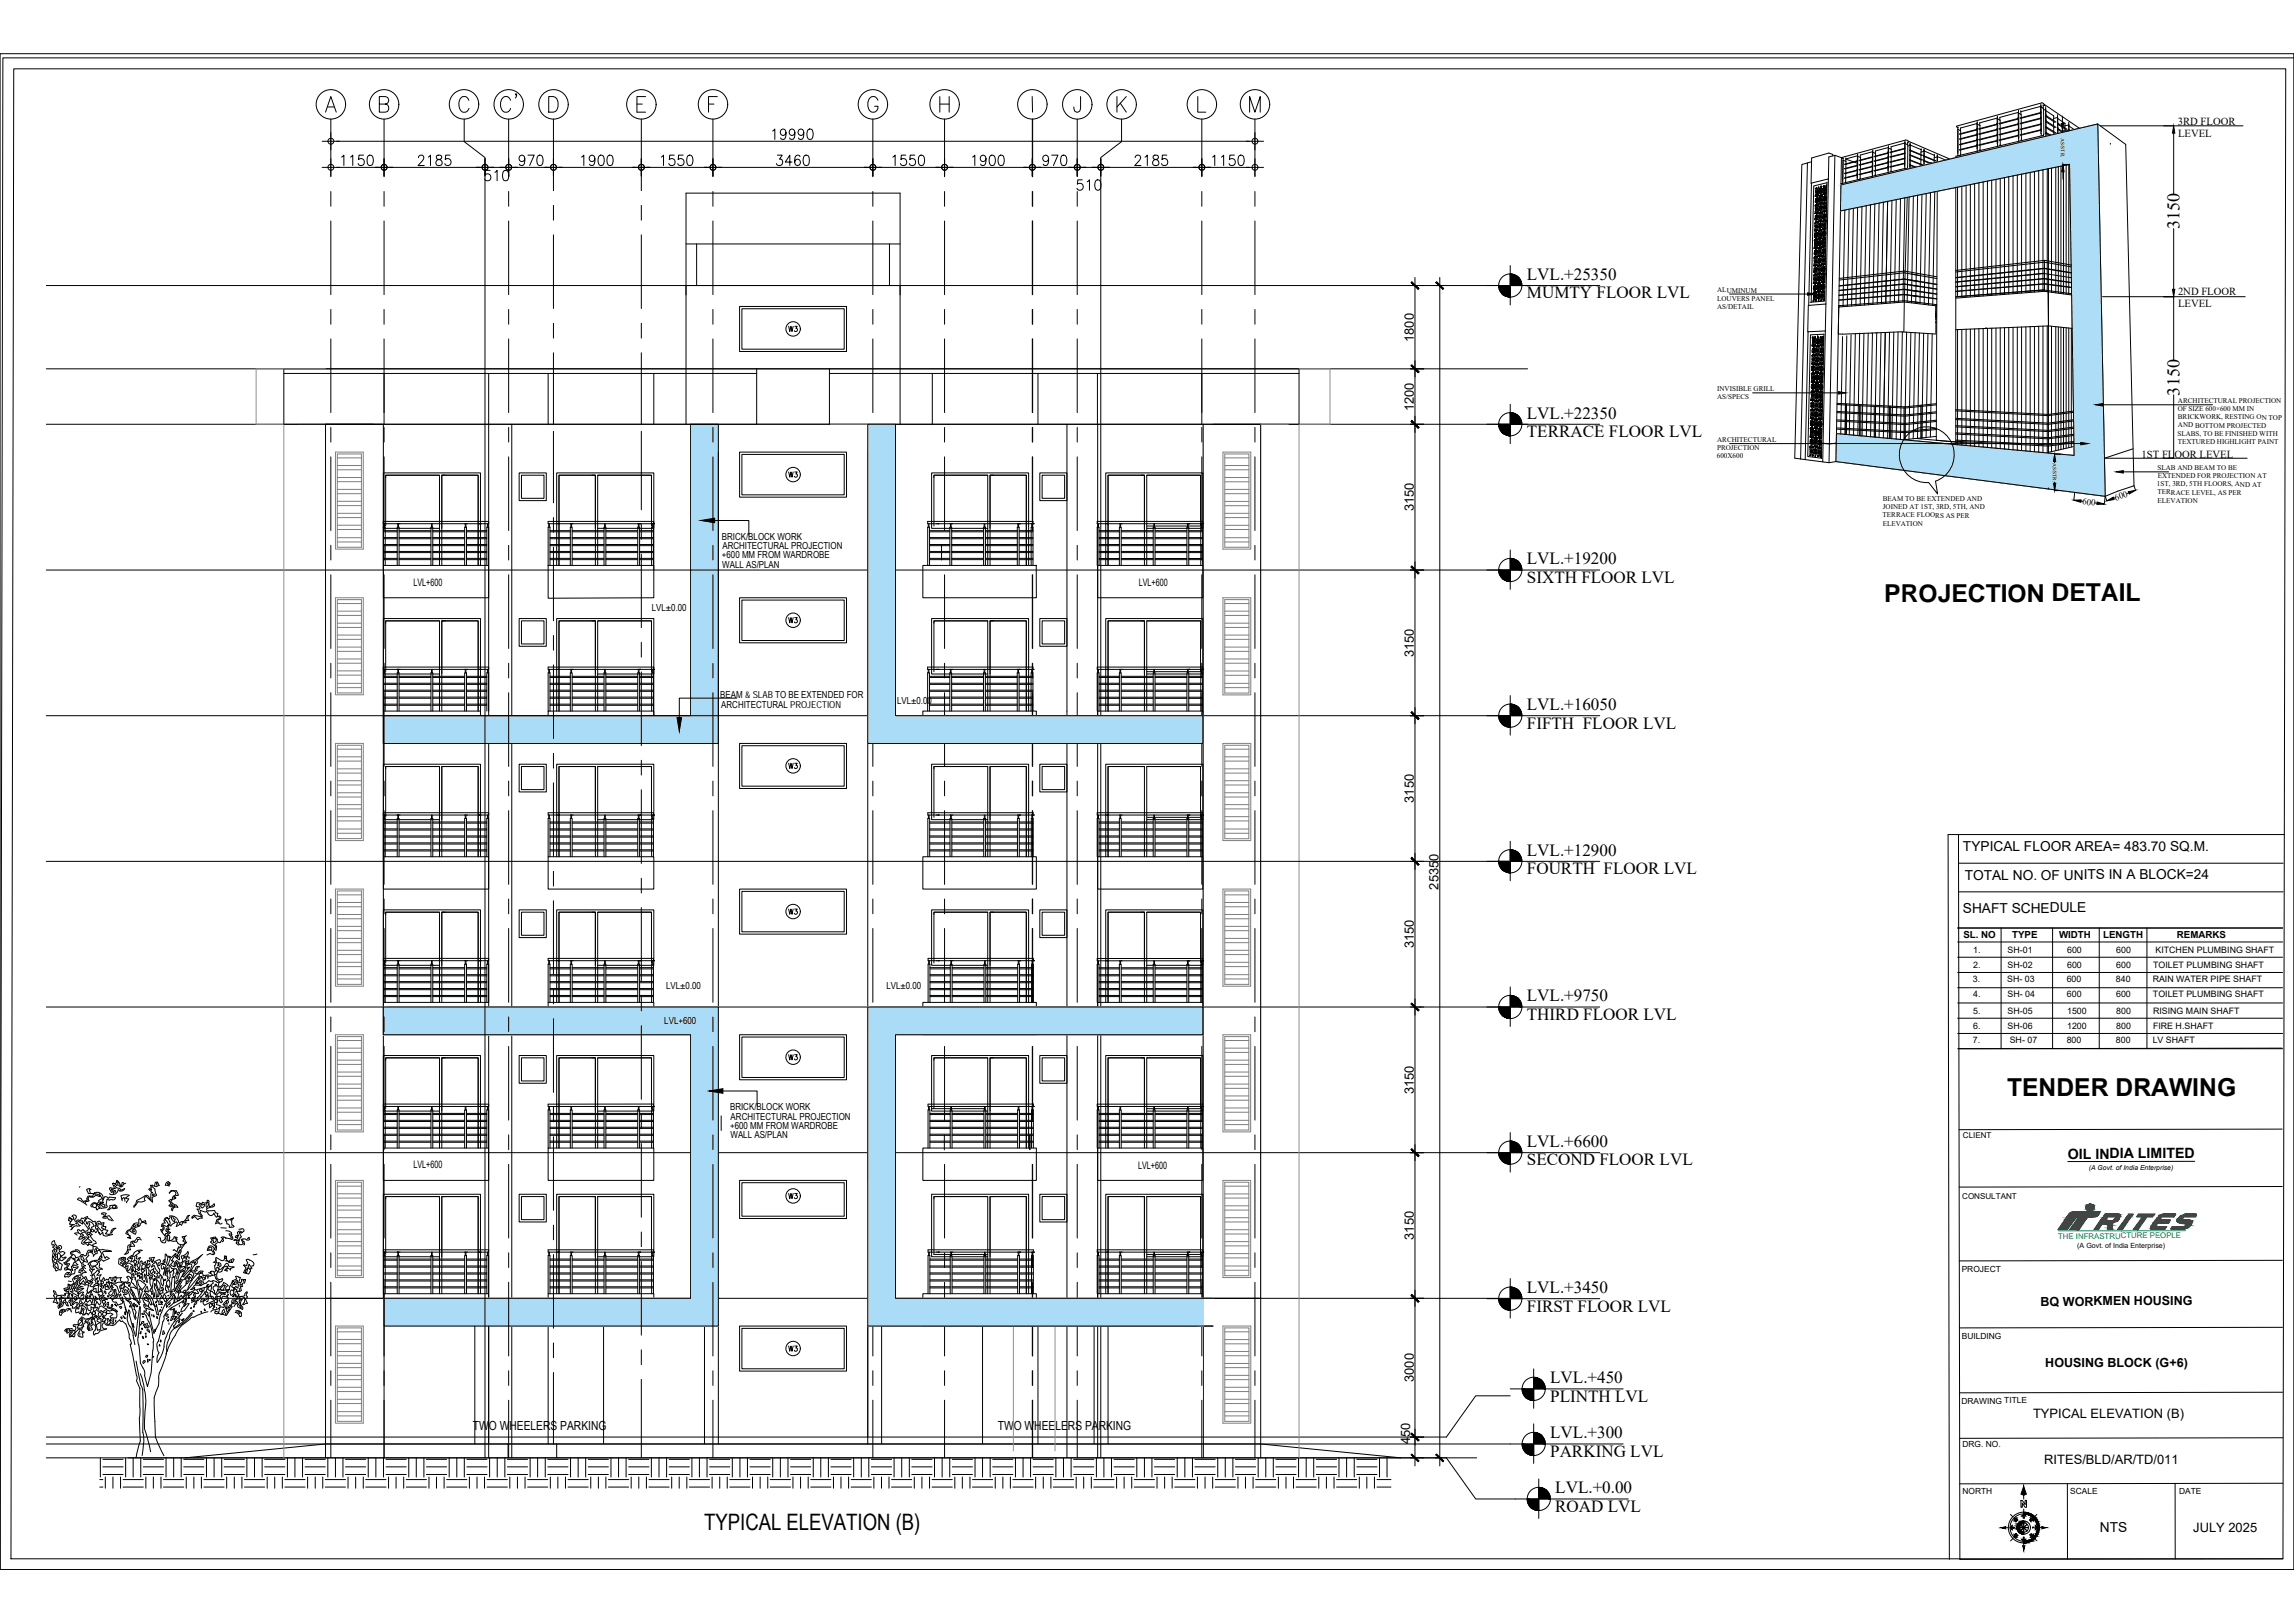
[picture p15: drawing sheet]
<svg xmlns="http://www.w3.org/2000/svg" width="594mm" height="420mm" viewBox="0 0 594 420" stroke-linecap="round" stroke-linejoin="round" font-family="sans-serif">
<defs><g id="words">
<text font-size="7.2" x="166.7" y="29.9" transform="rotate(-90 166.7 29.9)">C'</text>
<g font-size="6.4">
<text x="488" y="155.8">PROJECTION DETAIL</text>
<text x="519.8" y="283.8">TENDER DRAWING</text>
</g>
<text font-size="5.9" x="182.4" y="396.1">TYPICAL ELEVATION (B)</text>
<g font-size="5">
<text x="119.9" y="43.6">1150</text>
<text x="139.5" y="43.6">2185</text>
<text x="165.7" y="43.6">970</text>
<text x="181.9" y="43.6">1900</text>
<text x="202.6" y="43.6">1550</text>
<text x="232.5" y="43.6">3460</text>
<text x="262.7" y="43.6">1550</text>
<text x="283.3" y="43.6">1900</text>
</g>
<g font-size="4.6">
<text x="564.4" y="59.4" transform="rotate(-90 564.4 59.4)">3150</text>
<text x="564.4" y="102.4" transform="rotate(-90 564.4 102.4)">3150</text>
</g>
<g font-size="4.4">
<text x="395.4" y="77.3">MUMTY FLOOR LVL</text>
<text x="395.4" y="72.5">LVL.+25350</text>
<text x="395.4" y="113.2">TERRACE FLOOR LVL</text>
<text x="395.4" y="108.4">LVL.+22350</text>
<text x="395.4" y="146.1">LVL.+19200</text>
<text x="395.4" y="150.9">SIXTH FLOOR LVL</text>
<text x="395.4" y="183.8">LVL.+16050</text>
<text x="395.4" y="188.6">FIFTH FLOOR LVL</text>
<text x="395.4" y="221.5">LVL.+12900</text>
<text x="395.4" y="226.3">FOURTH FLOOR LVL</text>
<text x="395.4" y="259.2">LVL.+9750</text>
<text x="395.4" y="264">THIRD FLOOR LVL</text>
<text x="395.4" y="296.9">LVL.+6600</text>
<text x="395.4" y="301.7">SECOND FLOOR LVL</text>
<text x="395.4" y="334.7">LVL.+3450</text>
<text x="395.4" y="339.5">FIRST FLOOR LVL</text>
<text x="401.5" y="358.1">LVL.+450</text>
<text x="401.5" y="362.9">PLINTH LVL</text>
<text x="401.5" y="377.1">PARKING LVL</text>
<text x="401.5" y="372.4">LVL.+300</text>
<text x="402.8" y="386.6">LVL.+0.00</text>
<text x="402.8" y="391.4">ROAD LVL</text>
</g>
<text font-size="3.7" x="535.5" y="299.9">OIL INDIA LIMITED</text>
<g font-size="3.6">
<text x="508.4" y="220.3">TYPICAL FLOOR AREA= 483.70 SQ.M.</text>
<text x="508.8" y="227.7">TOTAL NO. OF UNITS IN A BLOCK=24</text>
<text x="508.3" y="236.3">SHAFT SCHEDULE</text>
<text x="543.8" y="396.5">NTS</text>
</g>
<g font-size="3.3">
<text x="366.1" y="88.5" transform="rotate(-90 366.1 88.5)">1800</text>
<text x="366.1" y="106.5" transform="rotate(-90 366.1 106.5)">1200</text>
<text x="366.1" y="132.4" transform="rotate(-90 366.1 132.4)">3150</text>
<text x="366.1" y="170.1" transform="rotate(-90 366.1 170.1)">3150</text>
<text x="366.1" y="207.8" transform="rotate(-90 366.1 207.8)">3150</text>
<text x="372.5" y="230.3" transform="rotate(-90 372.5 230.3)">25350</text>
<text x="366.1" y="245.5" transform="rotate(-90 366.1 245.5)">3150</text>
<text x="366.1" y="283.2" transform="rotate(-90 366.1 283.2)">3150</text>
<text x="366.1" y="321" transform="rotate(-90 366.1 321)">3150</text>
<text x="366.1" y="357.8" transform="rotate(-90 366.1 357.8)">3000</text>
<text x="526.5" y="367.2">TYPICAL ELEVATION (B)</text>
<text x="365.2" y="373.8" transform="rotate(-90 365.2 373.8)">450</text>
<text x="529.4" y="378.9">RITES/BLD/AR/TD/011</text>
<text x="568" y="396.6">JULY 2025</text>
</g>
<g font-size="3.2">
<text x="528.5" y="338">BQ WORKMEN HOUSING</text>
<text x="529.7" y="353.9">HOUSING BLOCK (G+6)</text>
<text x="122.5" y="370.1">TWO WHEELERS PARKING</text>
<text x="258.4" y="370.1">TWO WHEELERS PARKING</text>
</g>
<g font-size="3.1">
<text x="520.8" y="395">NW</text>
<text x="527" y="395" transform="rotate(-90 527 395)">NE</text>
<text x="520.8" y="398.7">SW</text>
</g>
<g font-size="2.8">
<text x="564" y="32.3">3RD FLOOR</text>
<text x="564" y="35.4">LEVEL</text>
<text x="564" y="76.3">2ND FLOOR</text>
<text x="564" y="79.4">LEVEL</text>
<text x="554.6" y="118.5">1ST FLOOR LEVEL</text>
</g>
<g font-size="2.7">
<text x="107.1" y="151.6">LVL+600</text>
<text x="294.9" y="151.8">LVL+600</text>
<text x="107.1" y="302.5">LVL+600</text>
<text x="294.7" y="302.7">LVL+600</text>
</g>
<g font-size="2.5">
<text x="186.9" y="139.7">BRICK/BLOCK WORK</text>
<text x="187.1" y="142.2">ARCHITECTURAL PROJECTION</text>
<text x="187" y="144.6">+600 MM FROM WARDROBE</text>
<text x="187" y="147">WALL AS/PLAN</text>
<text x="168.8" y="158.1">LVL±0.00</text>
<text x="186.5" y="180.6">BEAM &amp; SLAB TO BE EXTENDED FOR</text>
<text x="186.8" y="183.4">ARCHITECTURAL PROJECTION</text>
<text x="232.3" y="182.2">LVL±0.00</text>
<text x="508.5" y="242.8">SL. NO</text>
<text x="521.1" y="242.7">TYPE</text>
<text x="533.2" y="242.7">WIDTH</text>
<text x="544.7" y="242.8">LENGTH</text>
<text x="563.8" y="242.8">REMARKS</text>
<text x="172.5" y="256.1">LVL±0.00</text>
<text x="229.5" y="256.1">LVL±0.00</text>
<text x="172" y="265.1">LVL+600</text>
<text x="189.1" y="287.4">BRICK/BLOCK WORK</text>
<text x="189.1" y="292.3">+600 MM FROM WARDROBE</text>
<text x="189.2" y="289.9">ARCHITECTURAL PROJECTION</text>
<text x="189.2" y="294.7">WALL AS/PLAN</text>
<text x="524.8" y="398.5">SE</text>
</g>
<g font-size="2.3">
<text x="539.2" y="130.5" transform="rotate(7 539.2 130.5)">600</text>
<text x="548" y="129.6" transform="rotate(-20 548 129.6)">600</text>
<text x="511" y="246.7">1.</text>
<text x="511" y="250.7">2.</text>
<text x="519.9" y="246.7">SH-01</text>
<text x="519.9" y="250.7">SH-02</text>
<text x="535.3" y="246.7">600</text>
<text x="535.3" y="250.7">600</text>
<text x="548" y="246.7">600</text>
<text x="548" y="250.7">600</text>
<text x="557.6" y="250.7">TOILET PLUMBING SHAFT</text>
<text x="558.2" y="246.7">KITCHEN PLUMBING SHAFT</text>
<text x="510.9" y="254.2">3.</text>
<text x="519.8" y="254.2">SH- 03</text>
<text x="535.2" y="254.2">600</text>
<text x="548" y="254.2">840</text>
<text x="557.5" y="254.2">RAIN WATER PIPE SHAFT</text>
<text x="511" y="258.2">4.</text>
<text x="511" y="262.5">5.</text>
<text x="519.9" y="258.2">SH- 04</text>
<text x="519.9" y="262.5">SH-05</text>
<text x="535.3" y="258.2">600</text>
<text x="535.3" y="262.5">1500</text>
<text x="548" y="258.2">600</text>
<text x="548" y="262.5">800</text>
<text x="557.6" y="258.2">TOILET PLUMBING SHAFT</text>
<text x="557.6" y="262.5">RISING MAIN SHAFT</text>
<text x="511" y="266.5">6.</text>
<text x="519.9" y="266.5">SH-06</text>
<text x="535.3" y="266.5">1200</text>
<text x="548" y="266.5">800</text>
<text x="557.6" y="266.5">FIRE H.SHAFT</text>
<text x="510.9" y="270">7.</text>
<text x="520.5" y="270">SH- 07</text>
<text x="535.2" y="270">800</text>
<text x="548" y="270">800</text>
<text x="557.5" y="270">LV SHAFT</text>
</g>
<g font-size="2.2">
<text x="508" y="329.3">PROJECT</text>
<text x="508.1" y="346.7">BUILDING</text>
<text x="507.9" y="363.4">DRAWING TITLE</text>
<text x="508.2" y="374.7">DRG. NO.</text>
<text x="508.2" y="386.9">NORTH</text>
<text x="536.1" y="386.8">SCALE</text>
<text x="564.3" y="386.8">DATE</text>
<text x="520.3" y="396.5">W</text>
<text x="525.6" y="396.5">E</text>
</g>
<g font-size="2.1">
<text x="508.3" y="294.6">CLIENT</text>
<text x="508.1" y="310.3">CONSULTANT</text>
</g>
<text font-size="2" fill="#009926" x="533" y="320.7">THE INFRASTRUCTURE PEOPLE</text>
<g font-size="1.9">
<text x="444.7" y="77.8">LOUVERS PANEL</text>
<text x="444.7" y="75.7">ALUMINUM</text>
<text x="444.7" y="80">AS/DETAIL</text>
<text x="444.7" y="101.2">INVISIBLE GRILL</text>
<text x="444.7" y="103.3">AS/SPECS</text>
<text x="564" y="106.4">OF SIZE 600×600 MM IN</text>
<text x="564" y="104.3">ARCHITECTURAL PROJECTION</text>
<text x="563.9" y="112.8">SLABS, TO BE FINISHED WITH</text>
<text x="564" y="108.5">BRICKWORK, RESTING ON TOP</text>
<text x="564" y="110.7">AND BOTTOM PROJECTED</text>
<text x="444.6" y="118.6">600X600</text>
<text x="444.7" y="116.5">PROJECTION</text>
<text x="444.7" y="114.4">ARCHITECTURAL</text>
<text x="564" y="114.9">TEXTURED HIGHLIGHT PAINT</text>
<text x="558.6" y="125.9">1ST, 3RD, 5TH FLOORS, AND AT</text>
<text x="558.7" y="121.7">SLAB AND BEAM TO BE</text>
<text x="558.8" y="123.8">EXTENDED FOR PROJECTION AT</text>
<text x="487.6" y="131.8">JOINED AT 1ST, 3RD, 5TH, AND</text>
<text x="487.6" y="129.7">BEAM TO BE EXTENDED AND</text>
<text x="558.7" y="128">TERRACE LEVEL, AS PER</text>
<text x="558.8" y="130.1">ELEVATION</text>
<text x="487.6" y="133.9">TERRACE FLOORS AS PER</text>
<text x="487.6" y="136">ELEVATION</text>
</g>
<g font-size="1.8">
<text x="541" y="303">(A Govt. of India Enterprise)</text>
<text x="538" y="323">(A Govt. of India Enterprise)</text>
</g>
<g font-size="1.4">
<text x="533.7" y="35.7" transform="rotate(89 533.7 35.7)">AS/STR.</text>
<text x="531.6" y="119.8" transform="rotate(90 531.6 119.8)">AS/STR.</text>
</g>
</g></defs>
<!-- layer: DOOR -->
<g fill="none" stroke="#000" stroke-width=".26">
<path d="M99.9 123.6v-.6h13.9v23.4M113.8 123h-13.9v13.2M113.8 136.8h-14.5v-14.4h25.1v24M114.4 136.8v-13.8h9.4v23.4v-23.4h-9.4v23.4M114.4 123h.9M153.3 123h.9M154.2 136.8v-13.8h-9.4v23.4v-23.4h9.4v23.4M154.8 136.8h14.5v-14.4h-25.1v24M154.8 123h13.9v13.2M168.7 123.6v-.6h-13.9v23.4M241.9 123.6v-.6h13.9v23.4M255.8 136.8h-14.5v-14.4h25.1v24"/>
<path d="M255.8 123h-13.9v13.2M256.4 136.8v-13.8h9.4v23.4v-23.4h-9.4v23.4M256.4 123h.9M295.5 123h.9M296.4 136.8v-13.8h-9.4v23.4v-23.4h9.4v23.4M297 136.8h14.5v-14.4h-25.1v24M297 123h13.9v13.2h-13.9M310.9 123.6v-.6h-13.9v23.4M99.9 161.3v-.6h13.9v23.4M113.8 160.7h-13.9v13.2M113.8 174.5h-14.5v-14.4h25.1v24M114.4 174.5v-13.8h9.4v23.4v-23.4h-9.4v23.4"/>
<path d="M114.4 160.7h.9M153.3 160.7h.9M154.2 174.5v-13.8h-9.4v23.4v-23.4h9.4v23.4M154.8 174.5h14.5v-14.4h-25.1v24M154.8 160.7h13.9v13.2M168.7 161.3v-.6h-13.9v23.4M241.9 161.3v-.6h13.9v23.4M255.8 174.5h-14.5v-14.4h25.1v24M255.8 160.7h-13.9v13.2M256.4 174.5v-13.8h9.4v23.4v-23.4h-9.4v23.4M256.4 160.7h.9M295.5 160.7h.9"/>
<path d="M296.4 174.5v-13.8h-9.4v23.4v-23.4h9.4v23.4M297 174.5h14.5v-14.4h-25.1v24M297 160.7h13.9v13.2h-13.9M310.9 161.3v-.6h-13.9v23.4M99.9 199v-.6h13.9v23.4M113.8 198.4h-13.9v13.2M114.4 198.4h.9M153.3 198.4h.9M154.8 198.4h13.9v13.2M168.7 199v-.6h-13.9v23.4M241.9 199v-.6h13.9v23.4M255.8 198.4h-13.9v13.2"/>
<path d="M256.4 198.4h.9M295.5 198.4h.9h-9.4v23.4v-23.4h9.4v23.4M297 198.4h13.9v13.2h-13.9M310.9 199v-.6h-13.9v23.4M113.8 212.2h-14.5v-14.4h25.1v24M114.4 212.2v-13.8h9.4v23.4v-23.4h-9.4v23.4M154.2 212.2v-13.8h-9.4v23.4v-23.4h9.4v23.4M154.8 212.2h14.5v-14.4h-25.1v24M255.8 212.2h-14.5v-14.4h25.1v24M256.4 212.2v-13.8h9.4v23.4v-23.4h-9.4v23.4M297 212.2h14.5v-14.4h-25.1v24M99.9 236.7v-.6h13.9v23.4"/>
<path d="M113.8 236.1h-13.9v13.2M114.4 236.1h.9M153.3 236.1h.9M154.8 236.1h13.9v13.2M168.7 236.7v-.6h-13.9v23.4M241.9 236.7v-.6h13.9v23.4M255.8 236.1h-13.9v13.2M256.4 236.1h.9M295.5 236.1h.9M297 236.1h13.9v13.2M310.9 236.7v-.6h-13.9v23.4M113.8 249.9h-14.5v-14.4h25.1v24"/>
<path d="M114.4 249.9v-13.8h9.4v23.4v-23.4h-9.4v23.4M154.2 249.9v-13.8h-9.4v23.4v-23.4h9.4v23.4M154.8 249.9h14.5v-14.4h-25.1v24M255.8 249.9h-14.5v-14.4h25.1v24M256.4 249.9v-13.8h9.4v23.4v-23.4h-9.4v23.4M296.4 249.9v-13.8h-9.4v23.4v-23.4h9.4v23.4M297 249.9h14.5v-14.4h-25.1v24M99.9 274.5v-.6h13.9v23.3M113.8 273.9h-13.9v13.1M114.4 273.9h.9M153.3 273.9h.9M154.8 273.9h13.9v13.1"/>
<path d="M168.7 274.5v-.6h-13.9v23.3M241.9 274.5v-.6h13.9v23.3M255.8 273.9h-13.9v13.1M256.4 273.9h.9M295.5 273.9h.9M297 273.9h13.9v13.1h-13.9M310.9 274.5v-.6h-13.9v23.3M113.8 287.6h-14.5v-14.3h25.1v23.9M114.4 287.6v-13.7h9.4v23.3v-23.3h-9.4v23.3M154.2 287.6v-13.7h-9.4v23.3v-23.3h9.4v23.3M154.8 287.6h14.5v-14.3h-25.1v23.9M241.2 287h13.9"/>
<path d="M255.8 287.6h-14.5v-14.3h25.1v23.9M256.4 287.6v-13.7h9.4v23.3v-23.3h-9.4v23.3M296.4 287.6v-13.7h-9.4v23.3v-23.3h9.4v23.3M297 287.6h14.5v-14.3h-25.1v23.9M99.9 310.4v-.6h13.9v25.1M113.8 309.8h-13.9v15M114.4 309.8h.9M153.3 309.8h.9M154.8 309.8h13.9v15M168.7 310.4v-.6h-13.9v25.1M241.9 310.4v-.6h13.9v25.1M255.8 309.8h-13.9v15h13.9"/>
<path d="M256.4 309.8h.9M295.5 309.8h.9M297 309.8h13.9v15h-13.9M310.9 310.4v-.6h-13.9v25.1M113.8 325.3h-14.5v-16.1h25.1v25.7M114.4 325.3v-15.5h9.4v25.1v-25.1h-9.4v25.1M154.2 325.3v-15.5h-9.4v25.1v-25.1h9.4v25.1M154.8 325.3h14.5v-16.1h-25.1v25.7M255.8 325.3h-14.5v-16.1h25.1v25.7M256.4 325.3v-15.5h9.4v25.1v-25.1h-9.4v25.1M296.4 325.3v-15.5h-9.4v25.1v-25.1h9.4v25.1M297 325.3h14.5v-16.1h-25.1v25.7"/>
</g>
<!-- layer: A-ELEV4 -->
<g fill="none" stroke="#000" stroke-width=".26">
<path d="M73.5 95.5h122.5v14.3h-122.5zM73.5 96.7h122.5M214.8 95.5h121.6v14.3h-121.6zM214.8 96.7h121.6M84.3 109.8h15v226.3h-15zM224.7 109.8h7.2v75.5h79.6v7.2h-86.8zM311.6 109.8v226.3h14.9v-226.3M99.3 146.4h27.3v8.4h-27.3zM142 146.4h27.3v8.4l-27.3 .1zM239 146.4h29.4v8.4h-29.4zM284.3 146.4h27.2v8.4h-27.2zM99.3 185.3h79.6v-75.5h7.1v82.7h-86.7z"/>
<path d="M99.3 184.1h25.1v8.4h-25.1zM142 184.1h27.3v8.4h-27.3zM239 184.1h29.4v8.4h-29.4zM284.3 184.1h27.2v8.4h-27.2zM99.3 221.8h27.3v8.4h-27.3zM142 221.8h27.3v8.4h-27.3zM239 221.8h29.4v8.4h-29.4zM284.3 221.8h27.2v8.4h-27.2zM99.3 259.5h27.3v8.4h-27.3zM142 259.5h27.3v8.4h-27.3zM239 259.5h29.4v8.4h-29.4zM284.3 259.5h27.2v8.4h-27.2z"/>
<path d="M99.3 260.7h86.7v82.6h-86.5v-7.2h79.4v-68.2h-79.6zM99.3 297.2h27.3v8.4h-27.3zM142 297.2h27.3v8.4h-27.3zM239 297.2h29.4v8.4h-29.4zM284.3 297.2h27.2v8.4h-27.2zM84.3 336.1v41.3M99.5 334.9h27.1v8.4h-27.1zM142 334.9h27.3v8.4h-27.3zM239 334.9h29.4v8.4h-29.4zM284.3 334.9h27.2v8.4h-27.2zM311.6 336.2v41.2M314.1 336.1h-82.2v-68.2h79.6v-7.2h-86.8v82.6h89.4"/>
<path d="M326.5 336.1v41.3M99.5 343.3v34.1M47.9 377.4l36.4-3.6h47.3v3.6M186 373.8h-41.8v3.6M224.7 373.8h101.8l36.3 3.6"/>
</g>
<!-- layer: A-ELEV-3 -->
<g fill="none" stroke="#000" stroke-width=".26">
<path d="M84.3 109.8h12.3M126.6 109.8v75.5M132.5 109.8v150.9M186 117v219.1M224.7 117v188.6M276.3 109.8v267.6M284.3 109.8v267.6M314.1 109.8h12.4M126.6 192.5v67M126.6 267.9v105.9M132.5 267.9v109.5M182.4 336.1h.1"/>
<path d="M186 336.1h.1M311.7 336.1h14.8M99.5 343.3h82.9v30.5M224.7 343.3v30.5h-38.7v-30.5M314.1 343.3h-85.8v30.5M131.6 373.8h12.6"/>
</g>
<!-- layer: ELEVATION -0.15 -->
<path d="M123 343.3v30.5M126.6 343.3v34.1M142 343.3v30.5M156.3 343.3v30.5M254.4 343.3v30.5M268.8 343.3v30.5M283.3 343.3v30.5M287 343.3v30.5" fill="none" stroke="#000" stroke-width=".26"/>
<!-- layer: A-FURNITURE -->
<g fill="none" stroke="#000" stroke-width=".26">
<path d="M26 377.4v5M26.6 379.7h5.3M26.6 377.8h5.3M32.5 377.4v5M34.5 377.4v5M36.5 377.4v5M37.1 379.7h5.2M37.1 377.8h5.2M43 377.4v5M45 377.4v5M46.9 377.4v5M47.6 379.7h5.2"/>
<path d="M47.6 377.8h5.2M53.5 377.4v5M55.4 377.4v5M57.4 377.4v5M58 379.7h5.3M58 377.8h5.3M63.9 377.4v5M65.9 377.4v5M67.9 377.4v5M68.5 379.7h5.3M68.5 377.8h5.3M74.4 377.4v5"/>
<path d="M76.4 377.4v5M78.3 377.4v5M79 379.7h5.2M79 377.8h5.2M84.9 377.4v5M86.9 377.4v5M88.8 377.4v5M89.5 379.7h5.2M89.5 377.8h5.2M95.4 377.4v5M97.3 377.4v5M99.3 377.4v5"/>
<path d="M100 379.7h5.2M100 377.8h5.2M105.9 377.4v5M107.8 377.4v5M109.8 377.4v5M110.4 379.7h5.3M110.4 377.8h5.3M116.3 377.4v5M118.3 377.4v5M120.2 377.4v5M120.9 379.7h5.2M120.9 377.8h5.2"/>
<path d="M126.8 377.4v5M128.8 377.4v5M130.7 377.4v5M131.4 379.7h5.2M131.4 377.8h5.2M137.3 377.4v5M139.2 377.4v5M141.2 377.4v5M141.9 379.7h5.2M141.9 377.8h5.2M147.8 377.4v5M149.7 377.4v5"/>
<path d="M151.7 377.4v5M152.3 379.7h5.3M152.3 377.8h5.3M158.2 377.4v5M160.2 377.4v5M162.1 377.4v5M162.8 379.7h5.3M162.8 377.8h5.3M168.7 377.4v5M170.7 377.4v5M172.6 377.4v5M173.3 379.7h5.2"/>
<path d="M173.3 377.8h5.2M179.2 377.4v5M181.1 377.4v5M183.1 377.4v5M183.8 379.7h5.2M183.8 377.8h5.2M189.6 377.4v5M191.6 377.4v5M193.6 377.4v5M194.2 379.7h5.3M194.2 377.8h5.3M200.1 377.4v5"/>
<path d="M202.1 377.4v5M204.1 377.4v5M204.7 379.7h5.3M204.7 377.8h5.3M210.6 377.4v5M212.6 377.4v5M214.5 377.4v5M215.2 379.7h5.2M215.2 377.8h5.2M221.1 377.4v5M223.1 377.4v5M225 377.4v5"/>
<path d="M225.7 379.7h5.2M225.7 377.8h5.2M231.5 377.4v5M233.5 377.4v5M235.5 377.4v5M236.1 379.7h5.3M236.1 377.8h5.3M242 377.4v5M244 377.4v5M246 377.4v5M246.6 379.7h5.2M246.6 377.8h5.2"/>
<path d="M252.5 377.4v5M254.4 377.4v5M256.4 377.4v5M257.1 379.7h5.2M257.1 377.8h5.2M263 377.4v5M264.9 377.4v5M266.9 377.4v5M267.5 379.7h5.3M267.5 377.8h5.3M273.4 377.4v5M275.4 377.4v5"/>
<path d="M277.4 377.4v5M278 379.7h5.3M278 377.8h5.3M283.9 377.4v5M285.9 377.4v5M287.9 377.4v5M288.5 379.7h5.2M288.5 377.8h5.2M294.4 377.4v5M296.4 377.4v5M298.3 377.4v5M299 379.7h5.2"/>
<path d="M299 377.8h5.2M304.9 377.4v5M306.8 377.4v5M308.8 377.4v5M309.4 379.7h5.3M309.4 377.8h5.3M315.4 377.4v5M317.3 377.4v5M319.3 377.4v5M319.9 379.7h5.3M319.9 377.8h5.3M325.8 377.4v5"/>
<path d="M327.8 377.4v5M329.7 377.4v5M330.4 379.7h5.2M330.4 377.8h5.2M336.3 377.4v5M338.3 377.4v5M340.2 377.4v5M340.9 379.7h5.2M340.9 377.8h5.2M346.8 377.4v5M348.7 377.4v5M350.7 377.4v5"/>
<path d="M351.4 379.7h5.2M351.4 377.8h5.2M357.3 377.4v5M359.2 377.4v5M25.8 385h.8M25.8 383h.8M26.6 381.7h5.3M27.3 382.4v2.9M29.2 382.4v2.9M31.2 382.4v2.9M31.9 385h5.2M31.9 383h5.2"/>
<path d="M37.1 381.7h5.2M37.8 382.4v2.9M39.7 382.4v2.9M41.7 382.4v2.9M42.3 385h5.3M42.3 383h5.3M47.6 381.7h5.2M48.2 382.4v2.9M50.2 382.4v2.9M52.2 382.4v2.9M52.8 385h5.2M52.8 383h5.2"/>
<path d="M58 381.7h5.3M58.7 382.4v2.9M60.7 382.4v2.9M62.6 382.4v2.9M63.3 385h5.2M63.3 383h5.2M68.5 381.7h5.3M69.2 382.4v2.9M71.1 382.4v2.9M73.1 382.4v2.9M73.8 385h5.2M73.8 383h5.2"/>
<path d="M79 381.7h5.2M79.7 382.4v2.9M81.6 382.4v2.9M83.6 382.4v2.9M84.2 385h5.3M84.2 383h5.3M89.5 381.7h5.2M90.1 382.4v2.9M92.1 382.4v2.9M94.1 382.4v2.9M94.7 385h5.3M94.7 383h5.3"/>
<path d="M100 381.7h5.2M100.6 382.4v2.9M102.6 382.4v2.9M104.5 382.4v2.9M105.2 385h5.2M105.2 383h5.2M110.4 381.7h5.3M111.1 382.4v2.9M113 382.4v2.9M115 382.4v2.9M115.7 385h5.2M115.7 383h5.2"/>
<path d="M120.9 381.7h5.2M121.6 382.4v2.9M123.5 382.4v2.9M125.5 382.4v2.9M126.1 385h5.3M126.1 383h5.3M131.4 381.7h5.2M132 382.4v2.9M134 382.4v2.9M136 382.4v2.9M136.6 385h5.3M136.6 383h5.3"/>
<path d="M141.9 381.7h5.2M142.5 382.4v2.9M144.5 382.4v2.9M146.4 382.4v2.9M147.1 385h5.2M147.1 383h5.2M152.3 381.7h5.3M153 382.4v2.9M155 382.4v2.9M156.9 382.4v2.9M157.6 385h5.2M157.6 383h5.2"/>
<path d="M162.8 381.7h5.3M163.5 382.4v2.9M165.4 382.4v2.9M167.4 382.4v2.9M168.1 385h5.2M168.1 383h5.2M173.3 381.7h5.2M173.9 382.4v2.9M175.9 382.4v2.9M177.9 382.4v2.9M178.5 385h5.3M178.5 383h5.3"/>
<path d="M183.8 381.7h5.2M184.4 382.4v2.9M186.4 382.4v2.9M188.3 382.4v2.9M189 385h5.2M189 383h5.2M194.2 381.7h5.3M194.9 382.4v2.9M196.9 382.4v2.9M198.8 382.4v2.9M199.5 385h5.2M199.5 383h5.2"/>
<path d="M204.7 381.7h5.3M205.3 382.4v2.9M207.3 382.4v2.9M209.3 382.4v2.9M210 385h5.2M210 383h5.2M215.2 381.7h5.2M215.8 382.4v2.9M217.8 382.4v2.9M219.8 382.4v2.9M220.4 385h5.3M220.4 383h5.3"/>
<path d="M225.7 381.7h5.2M226.3 382.4v2.9M228.3 382.4v2.9M230.2 382.4v2.9M230.9 385h5.2M230.9 383h5.2M236.1 381.7h5.3M236.8 382.4v2.9M238.8 382.4v2.9M240.7 382.4v2.9M241.4 385h5.2M241.4 383h5.2"/>
<path d="M246.6 381.7h5.2M247.3 382.4v2.9M249.2 382.4v2.9M251.2 382.4v2.9M251.8 385h5.3M251.8 383h5.3M257.1 381.7h5.2M257.7 382.4v2.9M259.7 382.4v2.9M261.7 382.4v2.9M262.3 385h5.2M262.3 383h5.2"/>
<path d="M267.5 381.7h5.3M268.2 382.4v2.9M270.2 382.4v2.9M272.2 382.4v2.9M272.8 385h5.2M272.8 383h5.2M278 381.7h5.3M278.7 382.4v2.9M280.6 382.4v2.9M282.6 382.4v2.9M283.3 385h5.2M283.3 383h5.2"/>
<path d="M288.5 381.7h5.2M289.2 382.4v2.9M291.1 382.4v2.9M293.1 382.4v2.9M293.7 385h5.3M293.7 383h5.3M299 381.7h5.2M299.6 382.4v2.9M301.6 382.4v2.9M303.6 382.4v2.9M304.2 385h5.2M304.2 383h5.2"/>
<path d="M309.4 381.7h5.3M310.1 382.4v2.9M312.1 382.4v2.9M314 382.4v2.9M314.7 385h5.2M314.7 383h5.2M319.9 381.7h5.3M320.6 382.4v2.9M322.5 382.4v2.9M324.5 382.4v2.9M325.2 385h5.2M325.2 383h5.2"/>
<path d="M330.4 381.7h5.2M331.1 382.4v2.9M333 382.4v2.9M335 382.4v2.9M335.6 385h5.3M335.6 383h5.3M340.9 381.7h5.2M341.5 382.4v2.9M343.5 382.4v2.9M345.5 382.4v2.9M346.1 385h5.3M346.1 383h5.3"/>
<path d="M351.4 381.7h5.2M352 382.4v2.9M354 382.4v2.9M355.9 382.4v2.9M356.6 385h3.6M356.6 383h3.6"/>
</g>
<!-- layer: HATCH -->
<g fill="#abdcf7" stroke="#abdcf7" stroke-width=".26">
<path d="M99.3 185.3h79.6z"/>
<path d="M99.3 185.3h86.7v7.2z"/>
<path d="M99.3 260.7h86.7z"/>
<path d="M99.3 267.9h79.4z"/>
<path d="M178.9 336.1h7.1z"/>
<path d="M99.5 336.1h86.5v7.2z"/>
<path d="M224.7 260.7h86.8z"/>
<path d="M231.9 267.9h79.6z"/>
<path d="M231.9 336.1h82.2z"/>
<path d="M178.9 109.8l7.1 75.5v-75.5zM178.9 109.8l7.1 75.5h-7.1zM178.9 185.3h7.1zM178.9 185.3h7.1z"/>
<path d="M99.3 192.5h86.7zM99.3 185.3l86.7 7.2h-86.7z"/>
<path d="M99.3 260.7l86.7 7.2v-7.2zM99.3 260.7l86.7 7.2h-86.7z"/>
<path d="M178.9 267.9h7.1zM178.9 267.9h7.1z"/>
<path d="M99.3 267.9h79.4zM99.3 267.9h79.6z"/>
<path d="M178.9 267.9l7.1 68.2v-68.2zM178.9 267.9l7.1 68.2h-7.1zM99.5 336.1h86.5z"/>
<path d="M99.5 343.3h86.5zM99.5 336.1l86.5 7.2h-86.5z"/>
<path d="M224.7 260.7l86.8 7.2v-7.2zM224.7 260.7l86.8 7.2h-86.8z"/>
<path d="M224.7 267.9h7.2zM224.7 267.9h7.2z"/>
<path d="M224.7 267.9l7.2 68.2v-68.2zM224.7 267.9l7.2 68.2h-7.2zM224.7 336.1h7.2zM224.7 336.1h7.2z"/>
<path d="M224.7 336.1l87 7.2v-7.2zM224.7 336.1l87 7.2h-87z"/>
<path d="M224.7 109.8l7.2 75.5v-75.5zM224.7 109.8l7.2 75.5h-7.2z"/>
<path d="M224.7 185.3l86.8 7.2v-7.2zM224.7 185.3l86.8 7.2h-86.8z"/>
</g>
<!-- layer: SLAB -->
<path d="M33.1 377.4h349.3" fill="none" stroke="#000" stroke-width=".26"/>
<!-- layer: A-GRID -->
<path d="M12 73.9h383.6M12 95.5h383.6M12 109.8h383.6M12 147.6h379.1M12 185.3h379.1M12 223h379.1M12 260.7h379.1M12 298.4h379.1M12 336.1h379.1M12 373.8h379.1M12 377.4h362.6l7.6 10.7h10.2M391.1 361.4h-8.9l-7.6 10.6h-362.6" fill="none" stroke="#000" stroke-width=".26"/>
<!-- layer: A- Text -->
<g fill="#000" stroke="#000" stroke-width=".26">
<path d="M390.1 76.7h1v.2zM391.1 70.9l.5 .1zM390.1 112.7l1 .1zM391.1 106.8l.5 .1zM390.1 150.4l1 .1zM391.1 144.6h.5zM390.1 188.1l1 .1zM391.1 182.3h.5zM391.1 220h.5zM390.1 225.8l1 .1zM391.1 257.7h.5zM390.1 263.5l1 .1z"/>
<path d="M391.1 295.4h.5zM390.1 301.2l1 .1zM390.1 339l1 .1zM391.1 333.2h.5zM397.2 356.6h.5zM396.1 376.6l1.1 .2zM396.1 362.4h1.1v.1zM397.2 370.8l.5 .1zM397.4 390.9h1.1v.1zM398.5 385.1h.5z"/>
<path d="M390.1 76.7l1 .2zM390.6 76.9h.5z"/>
<path d="M388.1 73.9l3 .6v-.6zM388.1 73.9l3 .6h-2.9z"/>
<path d="M388.2 74.5l2.9 .5v-.5zM388.2 74.5l2.9 .5h-2.8z"/>
<path d="M388.3 75l2.8 .4v-.4zM388.3 75l2.8 .4h-2.6z"/>
<path d="M388.5 75.4l2.6 .5v-.5zM388.5 75.4l2.6 .5h-2.3z"/>
<path d="M388.8 75.9l2.3 .3v-.3zM388.8 75.9l2.3 .3h-1.9z"/>
<path d="M389.2 76.2l1.9 .3v-.3zM389.2 76.2l1.9 .3h-1.5z"/>
<path d="M389.6 76.5l1.5 .2v-.2zM389.6 76.5l1.5 .2h-1z"/>
<path d="M391.1 71l1 .1zM391.1 71l1 .1z"/>
<path d="M391.1 71.1l1.5 .3-.5-.3zM391.1 71.1l1.5 .3h-1.5z"/>
<path d="M391.1 71.4l2 .2-.5-.2zM391.1 71.4l2 .2h-2z"/>
<path d="M391.1 71.6l2.3 .4-.3-.4zM391.1 71.6l2.3 .4h-2.3z"/>
<path d="M391.1 72l2.6 .4-.3-.4zM391.1 72l2.6 .4h-2.6z"/>
<path d="M391.1 72.4l2.8 .5-.2-.5zM391.1 72.4l2.8 .5h-2.8z"/>
<path d="M391.1 72.9l3 .5-.2-.5zM391.1 72.9l3 .5h-3z"/>
<path d="M391.1 73.4l3 .5v-.5zM391.1 73.4l3 .5h-3z"/>
<path d="M390.1 112.7l1 .1zM390.6 112.8l.5 .1z"/>
<path d="M388.1 109.8l3 .6v-.6zM388.1 109.8l3 .6h-2.9z"/>
<path d="M388.2 110.4l2.9 .5v-.5zM388.2 110.4l2.9 .5h-2.8z"/>
<path d="M388.3 110.9l2.8 .5v-.5zM388.3 110.9l2.8 .5h-2.6z"/>
<path d="M388.5 111.4l2.6 .4v-.4zM388.5 111.4l2.6 .4h-2.3z"/>
<path d="M388.8 111.8l2.3 .3v-.3zM388.8 111.8l2.3 .3h-1.9z"/>
<path d="M389.2 112.1l1.9 .3v-.3zM389.2 112.1l1.9 .3h-1.5z"/>
<path d="M389.6 112.4l1.5 .3v-.3zM389.6 112.4l1.5 .3h-1z"/>
<path d="M391.1 106.9l1 .1zM391.1 106.9l1 .1z"/>
<path d="M391.1 107l1.5 .3-.5-.3zM391.1 107l1.5 .3h-1.5z"/>
<path d="M391.1 107.3l2 .3-.5-.3zM391.1 107.3l2 .3h-2z"/>
<path d="M391.1 107.6l2.3 .3-.3-.3zM391.1 107.6l2.3 .3h-2.3z"/>
<path d="M391.1 107.9l2.6 .4-.3-.4zM391.1 107.9l2.6 .4h-2.6z"/>
<path d="M391.1 108.3l2.8 .5-.2-.5zM391.1 108.3l2.8 .5h-2.8z"/>
<path d="M391.1 108.8l3 .5-.2-.5zM391.1 108.8l3 .5h-3z"/>
<path d="M391.1 109.3l3 .5v-.5zM391.1 109.3l3 .5h-3z"/>
<path d="M390.1 150.4l1 .1zM390.6 150.5l.5 .1z"/>
<path d="M388.1 147.6l3 .5v-.5zM388.1 147.6l3 .5h-2.9z"/>
<path d="M388.2 148.1l2.9 .5v-.5zM388.2 148.1l2.9 .5h-2.8z"/>
<path d="M388.3 148.6l2.8 .5v-.5zM388.3 148.6l2.8 .5h-2.6z"/>
<path d="M388.5 149.1l2.6 .4v-.4zM388.5 149.1l2.6 .4h-2.3z"/>
<path d="M388.8 149.5l2.3 .3v-.3zM388.8 149.5l2.3 .3h-1.9z"/>
<path d="M389.2 149.8l1.9 .3v-.3zM389.2 149.8l1.9 .3h-1.5z"/>
<path d="M389.6 150.1l1.5 .3v-.3zM389.6 150.1l1.5 .3h-1z"/>
<path d="M391.1 144.6l1 .1zM391.1 144.6l1 .1z"/>
<path d="M391.1 144.7l1.5 .3-.5-.3zM391.1 144.7l1.5 .3h-1.5z"/>
<path d="M391.1 145l2 .3-.5-.3zM391.1 145l2 .3h-2z"/>
<path d="M391.1 145.3l2.3 .3-.3-.3zM391.1 145.3l2.3 .3h-2.3z"/>
<path d="M391.1 145.6l2.6 .4-.3-.4zM391.1 145.6l2.6 .4h-2.6z"/>
<path d="M391.1 146l2.8 .5-.2-.5zM391.1 146l2.8 .5h-2.8z"/>
<path d="M391.1 146.5l3 .5-.2-.5zM391.1 146.5l3 .5h-3z"/>
<path d="M391.1 147l3 .6v-.6zM391.1 147l3 .6h-3z"/>
<path d="M390.1 188.1l1 .1zM390.6 188.2l.5 .1z"/>
<path d="M388.1 185.3l3 .5v-.5zM388.1 185.3l3 .5h-2.9z"/>
<path d="M388.2 185.8l2.9 .5v-.5zM388.2 185.8l2.9 .5h-2.8z"/>
<path d="M388.3 186.3l2.8 .5v-.5zM388.3 186.3l2.8 .5h-2.6z"/>
<path d="M388.5 186.8l2.6 .4v-.4zM388.5 186.8l2.6 .4h-2.3z"/>
<path d="M388.8 187.2l2.3 .4v-.4zM388.8 187.2l2.3 .4h-1.9z"/>
<path d="M389.2 187.6l1.9 .3v-.3zM389.2 187.6l1.9 .3h-1.5z"/>
<path d="M389.6 187.9l1.5 .2v-.2zM389.6 187.9l1.5 .2h-1z"/>
<path d="M391.1 182.3l1 .2zM391.1 182.3l1 .2h-1z"/>
<path d="M391.1 182.5l1.5 .2-.5-.2zM391.1 182.5l1.5 .2h-1.5z"/>
<path d="M391.1 182.7l2 .3-.5-.3zM391.1 182.7l2 .3h-2z"/>
<path d="M391.1 183l2.3 .3-.3-.3zM391.1 183l2.3 .3h-2.3z"/>
<path d="M391.1 183.3l2.6 .5-.3-.5zM391.1 183.3l2.6 .5h-2.6z"/>
<path d="M391.1 183.8l2.8 .4-.2-.4zM391.1 183.8l2.8 .4h-2.8z"/>
<path d="M391.1 184.2l3 .5-.2-.5zM391.1 184.2l3 .5h-3z"/>
<path d="M391.1 184.7l3 .6v-.6zM391.1 184.7l3 .6h-3z"/>
<path d="M390.1 225.8l1 .1zM390.6 225.9l.5 .1z"/>
<path d="M388.1 223l3 .5v-.5zM388.1 223l3 .5h-2.9z"/>
<path d="M388.2 223.5l2.9 .5v-.5zM388.2 223.5l2.9 .5h-2.8z"/>
<path d="M388.3 224l2.8 .5v-.5zM388.3 224l2.8 .5h-2.6z"/>
<path d="M388.5 224.5l2.6 .4v-.4zM388.5 224.5l2.6 .4h-2.3z"/>
<path d="M388.8 224.9l2.3 .4v-.4zM388.8 224.9l2.3 .4h-1.9z"/>
<path d="M389.2 225.3l1.9 .3v-.3zM389.2 225.3l1.9 .3h-1.5z"/>
<path d="M389.6 225.6l1.5 .2v-.2zM389.6 225.6l1.5 .2h-1z"/>
<path d="M391.1 220l1 .2zM391.1 220l1 .2h-1z"/>
<path d="M391.1 220.2l1.5 .2-.5-.2zM391.1 220.2l1.5 .2h-1.5z"/>
<path d="M391.1 220.4l2 .3-.5-.3zM391.1 220.4l2 .3h-2z"/>
<path d="M391.1 220.7l2.3 .3-.3-.3zM391.1 220.7l2.3 .3h-2.3z"/>
<path d="M391.1 221l2.6 .5-.3-.5zM391.1 221l2.6 .5h-2.6z"/>
<path d="M391.1 221.5l2.8 .4-.2-.4zM391.1 221.5l2.8 .4h-2.8z"/>
<path d="M391.1 221.9l3 .6-.2-.6zM391.1 221.9l3 .6h-3z"/>
<path d="M391.1 222.5l3 .5v-.5zM391.1 222.5l3 .5h-3z"/>
<path d="M391.1 257.7l1 .2zM391.1 257.7l1 .2h-1z"/>
<path d="M391.1 257.9l1.5 .2-.5-.2zM391.1 257.9l1.5 .2h-1.5z"/>
<path d="M391.1 258.1l2 .3-.5-.3zM391.1 258.1l2 .3h-2z"/>
<path d="M391.1 258.4l2.3 .4-.3-.4zM391.1 258.4l2.3 .4h-2.3z"/>
<path d="M391.1 258.8l2.6 .4-.3-.4zM391.1 258.8l2.6 .4h-2.6z"/>
<path d="M391.1 259.2l2.8 .5-.2-.5zM391.1 259.2l2.8 .5h-2.8z"/>
<path d="M391.1 259.7l3 .5-.2-.5zM391.1 259.7l3 .5h-3z"/>
<path d="M390.1 263.5l1 .1zM390.6 263.6l.5 .1z"/>
<path d="M388.1 260.7l3 .5v-.5zM388.1 260.7l3 .5h-2.9z"/>
<path d="M388.2 261.2l2.9 .5v-.5zM388.2 261.2l2.9 .5h-2.8z"/>
<path d="M388.3 261.7l2.8 .5v-.5zM388.3 261.7l2.8 .5h-2.6z"/>
<path d="M388.5 262.2l2.6 .4v-.4zM388.5 262.2l2.6 .4h-2.3z"/>
<path d="M388.8 262.6l2.3 .4v-.4zM388.8 262.6l2.3 .4h-1.9z"/>
<path d="M389.2 263l1.9 .3v-.3zM389.2 263l1.9 .3h-1.5z"/>
<path d="M389.6 263.3l1.5 .2v-.2zM389.6 263.3l1.5 .2h-1z"/>
<path d="M391.1 260.2l3 .5v-.5zM391.1 260.2l3 .5h-3z"/>
<path d="M388.1 298.4l3 .5v-.5zM388.1 298.4l3 .5h-2.9z"/>
<path d="M388.2 298.9l2.9 .5v-.5zM388.2 298.9l2.9 .5h-2.8z"/>
<path d="M388.3 299.4l2.8 .5v-.5zM388.3 299.4l2.8 .5h-2.6z"/>
<path d="M388.5 299.9l2.6 .4v-.4zM388.5 299.9l2.6 .4h-2.3z"/>
<path d="M391.1 295.4l1 .2zM391.1 295.4l1 .2h-1z"/>
<path d="M391.1 295.6l1.5 .2-.5-.2zM391.1 295.6l1.5 .2h-1.5z"/>
<path d="M391.1 295.8l2 .3-.5-.3zM391.1 295.8l2 .3h-2z"/>
<path d="M391.1 296.1l2.3 .4-.3-.4zM391.1 296.1l2.3 .4h-2.3z"/>
<path d="M391.1 296.5l2.6 .4-.3-.4zM391.1 296.5l2.6 .4h-2.6z"/>
<path d="M391.1 296.9l2.8 .5-.2-.5zM391.1 296.9l2.8 .5h-2.8z"/>
<path d="M391.1 297.4l3 .5-.2-.5zM391.1 297.4l3 .5h-3z"/>
<path d="M391.1 297.9l3 .5v-.5zM391.1 297.9l3 .5h-3z"/>
<path d="M390.1 301.2l1 .1zM390.6 301.3l.5 .1z"/>
<path d="M388.8 300.3l2.3 .4v-.4zM388.8 300.3l2.3 .4h-1.9z"/>
<path d="M389.2 300.7l1.9 .3v-.3zM389.2 300.7l1.9 .3h-1.5z"/>
<path d="M389.6 301l1.5 .2v-.2zM389.6 301l1.5 .2h-1z"/>
<path d="M390.1 339l1 .1zM390.6 339.1l.5 .1z"/>
<path d="M388.1 336.2l3 .5v-.5zM388.1 336.2l3 .5h-2.9z"/>
<path d="M388.2 336.7l2.9 .5v-.5zM388.2 336.7l2.9 .5h-2.8z"/>
<path d="M388.3 337.2l2.8 .5v-.5zM388.3 337.2l2.8 .5h-2.6z"/>
<path d="M388.5 337.7l2.6 .4v-.4zM388.5 337.7l2.6 .4h-2.3z"/>
<path d="M388.8 338.1l2.3 .4v-.4zM388.8 338.1l2.3 .4h-1.9z"/>
<path d="M389.2 338.5l1.9 .3v-.3zM389.2 338.5l1.9 .3h-1.5z"/>
<path d="M389.6 338.8l1.5 .2v-.2zM389.6 338.8l1.5 .2h-1z"/>
<path d="M391.1 333.2l1 .2zM391.1 333.2l1 .2h-1z"/>
<path d="M391.1 333.4l1.5 .2-.5-.2zM391.1 333.4l1.5 .2h-1.5z"/>
<path d="M391.1 333.6l2 .3-.5-.3zM391.1 333.6l2 .3h-2z"/>
<path d="M391.1 333.9l2.3 .4-.3-.4zM391.1 333.9l2.3 .4h-2.3z"/>
<path d="M391.1 334.3l2.6 .4-.3-.4zM391.1 334.3l2.6 .4h-2.6z"/>
<path d="M391.1 334.7l2.8 .5-.2-.5zM391.1 334.7l2.8 .5h-2.8z"/>
<path d="M391.1 335.2l3 .5-.2-.5zM391.1 335.2l3 .5h-3z"/>
<path d="M391.1 335.7l3 .5v-.5zM391.1 335.7l3 .5h-3z"/>
<path d="M394.2 359.6l3 .5v-.5zM394.2 359.6l3 .5h-3z"/>
<path d="M397.2 356.6l1 .1zM397.2 356.6l1 .1z"/>
<path d="M397.2 356.7l1.5 .3-.5-.3zM397.2 356.7l1.5 .3h-1.5z"/>
<path d="M397.2 357l1.9 .3-.4-.3zM397.2 357l1.9 .3h-1.9z"/>
<path d="M397.2 357.3l2.2 .3-.3-.3zM397.2 357.3l2.2 .3h-2.2z"/>
<path d="M397.2 357.6l2.5 .5-.2-.5zM397.2 357.6l2.5 .5h-2.5z"/>
<path d="M397.2 358.1l2.8 .4-.2-.4zM397.2 358.1l2.8 .4h-2.8z"/>
<path d="M397.2 358.5l2.9 .6-.1-.6zM397.2 358.5l2.9 .6h-2.9z"/>
<path d="M397.2 359.1l3 .5-.1-.5zM397.2 359.1l3 .5h-3z"/>
<path d="M396.1 376.6l1.1 .2zM396.6 376.8h.6z"/>
<path d="M396.1 362.4l1.1 .1zM396.6 362.5l.6 .1z"/>
<path d="M394.2 373.8l3 .5v-.5zM394.2 373.8l3 .5h-3z"/>
<path d="M394.2 374.3l3 .5v-.5zM394.2 374.3l3 .5h-2.8z"/>
<path d="M394.4 374.8l2.8 .5v-.5zM394.4 374.8l2.8 .5h-2.6z"/>
<path d="M394.6 375.3l2.6 .4v-.4zM394.6 375.3l2.6 .4h-2.3z"/>
<path d="M394.9 375.7l2.3 .4v-.4zM394.9 375.7l2.3 .4h-2z"/>
<path d="M395.2 376.1l2 .3v-.3zM395.2 376.1l2 .3h-1.5z"/>
<path d="M395.7 376.4l1.5 .2v-.2zM395.7 376.4l1.5 .2h-1.1z"/>
<path d="M394.2 360.1l3 .5v-.5zM394.2 360.1l3 .5h-2.8z"/>
<path d="M394.4 360.6l2.8 .5v-.5zM394.4 360.6l2.8 .5h-2.6z"/>
<path d="M394.6 361.1l2.6 .4v-.4zM394.6 361.1l2.6 .4h-2.3z"/>
<path d="M394.9 361.5l2.3 .4v-.4zM394.9 361.5l2.3 .4h-2z"/>
<path d="M395.2 361.9l2 .3v-.3zM395.2 361.9l2 .3h-1.5z"/>
<path d="M395.7 362.2l1.5 .2v-.2zM395.7 362.2l1.5 .2h-1.1z"/>
<path d="M397.2 370.9l1 .1zM397.2 370.9l1 .1h-1z"/>
<path d="M397.2 371l1.5 .2-.5-.2zM397.2 371l1.5 .2h-1.5z"/>
<path d="M397.2 371.2l1.9 .3-.4-.3zM397.2 371.2l1.9 .3h-1.9z"/>
<path d="M397.2 371.5l2.2 .4-.3-.4zM397.2 371.5l2.2 .4h-2.2z"/>
<path d="M397.2 371.9l2.5 .4-.2-.4zM397.2 371.9l2.5 .4h-2.5z"/>
<path d="M397.2 372.3l2.8 .5-.2-.5zM397.2 372.3l2.8 .5h-2.8z"/>
<path d="M397.2 372.8l2.9 .5-.1-.5zM397.2 372.8l2.9 .5h-2.9z"/>
<path d="M397.2 373.3l3 .5-.1-.5zM397.2 373.3l3 .5h-3z"/>
<path d="M397.4 390.9l1.1 .1zM398 391h.5z"/>
<path d="M395.5 388.1l3 .5v-.5zM395.5 388.1l3 .5h-3z"/>
<path d="M395.5 388.6l3 .5v-.5zM395.5 388.6l3 .5h-2.8z"/>
<path d="M395.7 389.1l2.8 .5v-.5zM395.7 389.1l2.8 .5h-2.6z"/>
<path d="M395.9 389.6l2.6 .4v-.4zM395.9 389.6l2.6 .4h-2.3z"/>
<path d="M396.2 390l2.3 .4v-.4zM396.2 390l2.3 .4h-1.9z"/>
<path d="M396.6 390.4l1.9 .3v-.3zM396.6 390.4l1.9 .3h-1.5z"/>
<path d="M397 390.7l1.5 .2v-.2zM397 390.7l1.5 .2h-1.1z"/>
<path d="M398.5 385.1l1 .1zM398.5 385.1l1 .1z"/>
<path d="M398.5 385.2l1.5 .3-.5-.3zM398.5 385.2l1.5 .3h-1.5z"/>
<path d="M398.5 385.5l1.9 .3-.4-.3zM398.5 385.5l1.9 .3h-1.9z"/>
<path d="M398.5 385.8l2.3 .3-.4-.3zM398.5 385.8l2.3 .3h-2.3z"/>
<path d="M398.5 386.1l2.6 .5-.3-.5zM398.5 386.1l2.6 .5h-2.6z"/>
<path d="M398.5 386.6l2.8 .4-.2-.4zM398.5 386.6l2.8 .4h-2.8z"/>
<path d="M398.5 387l2.9 .5-.1-.5zM398.5 387l2.9 .5h-2.9z"/>
<path d="M398.5 387.5l3 .6-.1-.6zM398.5 387.5l3 .6h-3z"/>
</g>
<g fill="none" stroke="#000" stroke-width=".26">
<path d="M385.1 73.9h29.2M391.1 68.7v10.2M385.1 109.8h29.2M391.1 104.7v10.2M385.1 147.6h29.2M391.1 142.4v10.2M385.1 185.3h29.2M391.1 180.1v10.2M391.1 217.8v10.2M385.1 223h29.2M391.1 255.5v10.2M385.1 260.7h29.2"/>
<path d="M385.1 298.4h29.2M391.1 293.2v10.2M385.1 336.2h29.2M391.1 331v10.2M391.1 359.6h29.3M397.2 354.4v10.2M391.1 373.8h29.3M397.2 368.6v10.2M392.4 388.1h29.3M398.5 382.9v10.2"/>
<circle cx="391.1" cy="73.9" r="3"/>
<circle cx="391.1" cy="109.8" r="3"/>
<circle cx="391.1" cy="147.6" r="3"/>
<circle cx="391.1" cy="185.3" r="3"/>
<circle cx="391.1" cy="223" r="3"/>
<circle cx="391.1" cy="260.7" r="3"/>
<circle cx="391.1" cy="298.4" r="3"/>
<circle cx="391.1" cy="336.2" r="3"/>
<circle cx="397.2" cy="359.5" r="3"/>
<circle cx="397.2" cy="373.8" r="3"/>
<circle cx="398.5" cy="388" r="3"/>
</g>
<!-- layer: DIM. -->
<g fill="none" stroke="#000" stroke-width=".26">
<path d="M365.2 73.9h3.5M366.4 71.8v307.7M371.7 73.9h1.7M372.9 71.8v307.7M365.2 95.5h3.5M365.2 109.8h3.5M365.2 147.6h3.5M365.2 185.3h3.5M365.2 223h3.5M367.6 223h.1M365.2 260.7h3.5M367.6 260.7h.1"/>
<path d="M365.2 298.4h3.5M365.2 336.1h3.5M365.2 377.4h3.5M365.2 372h3.5M371.7 377.4h1.7"/>
</g>
<!-- layer: 0 -->
<g fill="#000" stroke="#000" stroke-width=".26">
<path d="M524.1 399.3l1.3-.1-.7 .2zM523.5 398.5h1.2l-.6 .5z"/>
<path d="M365.5 73.1l1.7 1.8 .3-.2zM365.6 72.9l1.9 1.8-2-1.6z"/>
<path d="M371.9 73.1l1.7 1.8 .3-.2zM371.9 73.1l.2-.2 1.8 1.8z"/>
<path d="M365.6 94.5l-.1 .2 2 1.6zM365.5 94.7l2 1.6-.3 .2z"/>
<path d="M365.5 94.7l1.7 1.8 .3-.2zM365.5 94.7l.1-.2 1.9 1.8z"/>
<path d="M365.6 108.8l-.1 .3 2 1.5zM365.5 109.1l2 1.5-.3 .3z"/>
<path d="M365.5 109.1l1.7 1.8 .3-.3zM365.6 108.8l1.9 1.8-2-1.5z"/>
<path d="M365.6 146.6l-.1 .2 2 1.6zM365.5 146.8l2 1.6-.3 .2z"/>
<path d="M365.5 146.8l1.7 1.8 .3-.2zM365.6 146.6l1.9 1.8-2-1.6z"/>
<path d="M365.6 184.3l-.1 .2 2 1.6zM365.5 184.5l2 1.6-.3 .2z"/>
<path d="M365.5 184.5l1.7 1.8 .3-.2zM365.6 184.3l1.9 1.8-2-1.6z"/>
<path d="M365.6 222l-.1 .2 2 1.6zM365.5 222.2l2 1.6-.3 .2z"/>
<path d="M365.5 222.2l1.7 1.8 .3-.2zM365.6 222l1.9 1.8-2-1.6z"/>
<path d="M365.6 259.7l-.1 .2 2 1.6zM365.5 259.9l2 1.6-.3 .2z"/>
<path d="M365.5 259.9l1.7 1.8 .3-.2zM365.5 259.9l.1-.2 1.9 1.8z"/>
<path d="M365.6 297.4l-.1 .2 2 1.6zM365.5 297.6l2 1.6-.3 .2z"/>
<path d="M365.5 297.6l1.7 1.8 .3-.2zM365.5 297.6l.1-.2 1.9 1.8z"/>
<path d="M365.6 335.1l-.1 .2 2 1.6zM365.5 335.3l2 1.6-.3 .2z"/>
<path d="M365.5 335.3l1.7 1.8 .3-.2zM365.5 335.3l.1-.2 1.9 1.8z"/>
<path d="M365.6 376.4l-.1 .2 2 1.6zM365.5 376.6l2 1.6-.3 .2z"/>
<path d="M365.6 371l-.1 .2 2 1.6zM365.5 371.2l2 1.6-.3 .2z"/>
<path d="M365.5 371.2l1.7 1.8 .3-.2zM365.5 371.2l.1-.2 1.9 1.8z"/>
<path d="M371.8 376.6l2.1 1.6-1.8-1.8zM371.8 376.6l2.1 1.6-.3 .2z"/>
<path d="M518.4 395.5l1-.3-.2 .3zM518.4 395.5l1 .3-.2-.3z"/>
<path d="M524.1 384.8l-.7 2 .7 .3zM524.1 384.8l.7 2-.7 .3z"/>
<path d="M524.1 399.3v.1h.6zM524.1 399.4h.6z"/>
<path d="M527.6 395.8l.4 .3 .1-.3zM527.6 395.8l.4 .3h-.4z"/>
<path d="M528.8 395.2l.1 .3h.9zM528.9 395.5h.9l-1 .3z"/>
<path d="M523.8 400.2l.3 .1v.9zM524.1 400.3v.9l.3-1z"/>
</g>
<!-- layer: Ele_7 -->
<path d="M84.3 95.5h-18v14.3h7.2v267.6M336.4 95.5h8v14.3h-8v267.6M77.1 109.8h7.2M196 109.8h28.7M326.5 109.8h7.2M262.4 343.3v32.3M273.2 343.3v32.3" fill="none" stroke="#8f8f8f" stroke-width=".26"/>
<!-- layer: window -->
<g fill="none" stroke="#000" stroke-width=".26">
<path d="M191.5 79.3h27.7v11.7h-27.7zM192.1 79.9h26.5v10.5h-26.5zM191.5 117h27.7v11.7h-27.7zM192.1 117.6h26.5v10.5h-26.5zM191.5 154.8h27.7v11.6h-27.7zM192.1 155.3h26.5v10.5h-26.5zM191.5 192.5h27.7v11.6h-27.7zM192.1 193.1h26.5v10.4h-26.5zM191.5 230.2h27.7v11.6h-27.7zM192.1 230.8h26.5v10.4h-26.5zM191.5 267.9h27.7v11.6h-27.7zM192.1 268.5h26.5v10.4h-26.5z"/>
<path d="M191.5 305.6h27.7v9.9h-27.7zM192.1 306.2h26.5v8.7h-26.5zM191.5 343.3h27.7v11.7h-27.7zM192.1 343.9h26.5v10.5h-26.5z"/>
</g>
<!-- layer: RAILING -->
<g fill="none" stroke="#000" stroke-width=".26">
<path d="M99.3 135.6h.1M99.3 135h27.3v.6h-27.3zM99.3 139.5h3.6M99.3 139.2h3.6M99.3 137.7h3.6M99.3 137.4h3.6M99.4 135.6v.9M99.6 135.6v.9M99.8 135.6h.1M102.9 135.6h.1M103 135.6v.9M103.2 135.6v.9"/>
<path d="M103.3 139.5h8.3M103.3 139.2h8.3M103.3 137.7h8.3M103.3 137.4h8.3M103.3 135.6h.1M111.8 135.6v.9M111.9 135.6v.9M112.1 139.5h8.2M112.1 139.2h8.2M112.1 137.7h8.2M112.1 137.4h8.2M120.3 135.6h.1"/>
<path d="M120.5 135.6v.9M120.7 135.6v.9M120.8 135.6h.1M120.8 139.5h5.3M120.8 139.2h5.3M120.8 137.7h5.3M120.8 137.4h5.3M124 135.6h.1M124.4 135.6h.1M126.2 135.6v.9M126.4 135.6v.9M142 135h27.2v.6h-27.2z"/>
<path d="M142.1 135.6v.9M142.3 135.6v.9M142.4 139.5h5.3M142.4 139.2h5.3M142.4 137.7h5.3M142.4 137.4h5.3M144.1 135.6h.1M144.6 135.6h.1M147.7 135.6h.1M147.8 135.6v.9M148 135.6v.9M148.2 135.6h.1"/>
<path d="M148.2 139.5h8.2M148.2 139.2h8.2M148.2 137.7h8.2M148.2 137.4h8.2M156.6 135.6v.9M156.8 135.6v.9M156.9 139.5h8.3M156.9 139.2h8.3M156.9 137.7h8.3M156.9 137.4h8.3M165.2 135.6h.1M165.3 135.6v.9"/>
<path d="M165.5 135.6v.9M165.6 135.6h.1M165.6 139.5h3.6M165.6 139.2h3.6M165.6 137.7h3.6M165.6 137.4h3.6M168.7 135.6h.1M168.9 135.6v.9M169.1 135.6v.9M169.2 135.6h.1M169.3 135v12.6M240.2 135h27.3v.6h-27.3z"/>
<path d="M240.4 135.6v.9M240.6 135.6v.9M240.7 139.5h5.3M240.7 139.2h5.3M240.7 137.7h5.3M240.7 137.4h5.3M242.4 135.6h.1M242.9 135.6h.1M246 135.6h.1M246.1 135.6v.9M246.3 135.6v.9M246.5 135.6h.1"/>
<path d="M246.5 139.5h8.2M246.5 139.2h8.2M246.5 137.7h8.2M246.5 137.4h8.2M254.9 135.6v.9M255 135.6v.9M255.2 139.5h8.3M255.2 139.2h8.3M255.2 137.7h8.3M255.2 137.4h8.3M263.5 135.6h.1M263.6 135.6v.9"/>
<path d="M263.8 135.6v.9M263.9 135.6h.1M263.9 139.5h3.6M263.9 139.2h3.6M263.9 137.7h3.6M263.9 137.4h3.6M267 135.6h.1M267.2 135.6v.9M267.4 135.6v.9M267.5 135.6h.1M284.1 135h27.3v.6h-27.3zM284.3 135.6v.9"/>
<path d="M284.5 135.6v.9M284.6 139.5h5.3M284.6 139.2h5.3M284.6 137.7h5.3M284.6 137.4h5.3M286.3 135.6h.1M286.8 135.6h.1M289.9 135.6h.1M290 135.6v.9M290.2 135.6v.9M290.4 135.6h.1M290.4 139.5h8.2"/>
<path d="M290.4 139.2h8.2M290.4 137.7h8.2M290.4 137.4h8.2M298.8 135.6v.9M299 135.6v.9M299.1 139.5h8.3M299.1 139.2h8.3M299.1 137.7h8.3M299.1 137.4h8.3M307.4 135.6h.1M307.5 135.6v.9M307.7 135.6v.9"/>
<path d="M307.9 135.6h.1M307.9 139.5h3.5M307.9 139.2h3.5M307.9 137.7h3.5M307.9 137.4h3.5M311 135.6h.1M311.1 135.6v.9M311.3 135.6v.9M311.4 135.6h.1M99.3 146.4v-9.9h.5v9.9M99.3 141.3h3.6M99.3 141h3.6"/>
<path d="M99.3 143.1h3.6M99.3 142.8h3.6M99.3 144.9h3.6M99.3 144.6h3.6M102.9 146.4v-9.9h.4v9.9M103.3 141.3h8.3M103.3 141h8.3M103.3 143.1h8.3M103.3 142.8h8.3M103.3 144.9h8.3M103.3 144.6h8.3M111.6 146.4v-9.9h.5v9.9"/>
<path d="M112.1 141.3h8.2M112.1 141h8.2M112.1 143.1h8.2M112.1 142.8h8.2M112.1 144.9h8.2M112.1 144.6h8.2M120.3 146.4v-9.9h.5v9.9M120.8 141.3h5.3M120.8 141h5.3M120.8 143.1h5.3M120.8 142.8h5.3M120.8 144.9h5.3"/>
<path d="M120.8 144.6h5.3M126.1 146.4v-9.9h.5v9.9M142 146.4v-9.9h.4v9.9M142.4 141.3h5.3M142.4 141h5.3M142.4 143.1h5.3M142.4 142.8h5.3M142.4 144.9h5.3M142.4 144.6h5.3M147.7 146.4v-9.9h.5v9.9M148.2 141.3h8.2M148.2 141h8.2"/>
<path d="M148.2 143.1h8.2M148.2 142.8h8.2M148.2 144.9h8.2M148.2 144.6h8.2M156.4 146.4v-9.9h.5v9.9M156.9 141.3h8.3M156.9 141h8.3M156.9 143.1h8.3M156.9 142.8h8.3M156.9 144.9h8.3M156.9 144.6h8.3M165.2 146.4v-9.9h.4v9.9"/>
<path d="M165.6 141.3h3.6M165.6 141h3.6M165.6 143.1h3.6M165.6 142.8h3.6M165.6 144.9h3.6M165.6 144.6h3.6M168.7 146.4v-9.9h.5v9.9M240.2 146.4v-9.9h.5v9.9M240.7 141.3h5.3M240.7 141h5.3M240.7 143.1h5.3M240.7 142.8h5.3"/>
<path d="M240.7 144.9h5.3M240.7 144.6h5.3M246 146.4v-9.9h.5v9.9M246.5 141.3h8.2M246.5 141h8.2M246.5 143.1h8.2M246.5 142.8h8.2M246.5 144.9h8.2M246.5 144.6h8.2M254.7 146.4v-9.9h.5v9.9M255.2 141.3h8.3M255.2 141h8.3"/>
<path d="M255.2 143.1h8.3M255.2 142.8h8.3M255.2 144.9h8.3M255.2 144.6h8.3M263.5 146.4v-9.9h.4v9.9M263.9 141.3h3.6M263.9 141h3.6M263.9 143.1h3.6M263.9 142.8h3.6M263.9 144.9h3.6M263.9 144.6h3.6M267 146.4v-9.9h.5v9.9"/>
<path d="M284.1 146.4v-9.9h.5v9.9M284.6 141.3h5.3M284.6 141h5.3M284.6 143.1h5.3M284.6 142.8h5.3M284.6 144.9h5.3M284.6 144.6h5.3M289.9 146.4v-9.9h.5v9.9M290.4 141.3h8.2M290.4 141h8.2M290.4 143.1h8.2M290.4 142.8h8.2"/>
<path d="M290.4 144.9h8.2M290.4 144.6h8.2M298.6 146.4v-9.9h.5v9.9M299.1 141.3h8.3M299.1 141h8.3M299.1 143.1h8.3M299.1 142.8h8.3M299.1 144.9h8.3M299.1 144.6h8.3M307.4 146.4v-9.9h.5v9.9M307.9 141.3h3.5M307.9 141h3.5"/>
<path d="M307.9 143.1h3.5M307.9 142.8h3.5M307.9 144.9h3.5M307.9 144.6h3.5M311 146.4v-9.9h.4v9.9M99.3 173.3h.1M99.3 172.7h27.3v.6h-27.3zM99.3 179h3.6M99.3 178.7h3.6M99.3 177.2h3.6M99.3 176.9h3.6M99.3 175.4h3.6"/>
<path d="M99.3 175.1h3.6M99.4 173.3v.9M99.6 173.3v.9M99.8 173.3h.1M102.9 173.3h.1M103 173.3v.9M103.2 173.3v.9M103.3 179h8.3M103.3 178.7h8.3M103.3 177.2h8.3M103.3 176.9h8.3M103.3 175.4h8.3"/>
<path d="M103.3 175.1h8.3M103.3 173.3h.1M111.8 173.3v.9M111.9 173.3v.9M112.1 179h8.2M112.1 178.7h8.2M112.1 177.2h8.2M112.1 176.9h8.2M112.1 175.4h8.2M112.1 175.1h8.2M120.3 173.3h.1M120.5 173.3v.9"/>
<path d="M120.7 173.3v.9M120.8 173.3h.1M120.8 179h5.3M120.8 178.7h5.3M120.8 177.2h5.3M120.8 176.9h5.3M120.8 175.4h5.3M120.8 175.1h5.3M124 173.3h.1M124.4 173.3h.1M126.2 173.3v.9M126.4 173.3v.9"/>
<path d="M142 172.7h27.2v.6h-27.2zM142.1 173.3v.9M142.3 173.3v.9M142.4 179h5.3M142.4 178.7h5.3M142.4 177.2h5.3M142.4 176.9h5.3M142.4 175.4h5.3M142.4 175.1h5.3M144.1 173.3h.1M144.6 173.3h.1M147.7 173.3h.1"/>
<path d="M147.8 173.3v.9M148 173.3v.9M148.2 173.3h.1M148.2 179h8.2M148.2 178.7h8.2M148.2 177.2h8.2M148.2 176.9h8.2M148.2 175.4h8.2M148.2 175.1h8.2M156.6 173.3v.9M156.8 173.3v.9M156.9 179h8.3"/>
<path d="M156.9 178.7h8.3M156.9 177.2h8.3M156.9 176.9h8.3M156.9 175.4h8.3M156.9 175.1h8.3M165.2 173.3h.1M165.3 173.3v.9M165.5 173.3v.9M165.6 173.3h.1M165.6 179h3.6M165.6 178.7h3.6M165.6 177.2h3.6"/>
<path d="M165.6 176.9h3.6M165.6 175.4h3.6M165.6 175.1h3.6M168.7 173.3h.1M168.9 173.3v.9M169.1 173.3v.9M169.2 173.3h.1M169.3 172.7v12.6M240.2 172.7h27.3v.6h-27.3zM240.4 173.3v.9M240.6 173.3v.9M240.7 179h5.3"/>
<path d="M240.7 178.7h5.3M240.7 177.2h5.3M240.7 176.9h5.3M240.7 175.4h5.3M240.7 175.1h5.3M242.4 173.3h.1M242.9 173.3h.1M246 173.3h.1M246.1 173.3v.9M246.3 173.3v.9M246.4 173.3h.1M246.4 179h8.3"/>
<path d="M246.4 178.7h8.3M246.4 177.2h8.3M246.4 176.9h8.3M246.4 175.4h8.3M246.4 175.1h8.3M254.9 173.3v.9M255 173.3v.9M255.2 179h8.2M255.2 178.7h8.2M255.2 177.2h8.2M255.2 176.9h8.2M255.2 175.4h8.2"/>
<path d="M255.2 175.1h8.2M263.4 173.3h.1M263.6 173.3v.9M263.8 173.3v.9M263.9 173.3h.1M263.9 179h3.6M263.9 178.7h3.6M263.9 177.2h3.6M263.9 176.9h3.6M263.9 175.4h3.6M263.9 175.1h3.6M267 173.3h.1"/>
<path d="M267.2 173.3v.9M267.4 173.3v.9M267.5 173.3h.1M284.1 172.7h27.3v.6h-27.3zM284.3 173.3v.9M284.5 173.3v.9M284.6 179h5.3M284.6 178.7h5.3M284.6 177.2h5.3M284.6 176.9h5.3M284.6 175.4h5.3M284.6 175.1h5.3"/>
<path d="M286.3 173.3h.1M286.8 173.3h.1M289.9 173.3h.1M290 173.3v.9M290.2 173.3v.9M290.4 173.3h.1M290.4 179h8.2M290.4 178.7h8.2M290.4 177.2h8.2M290.4 176.9h8.2M290.4 175.4h8.2M290.4 175.1h8.2"/>
<path d="M298.8 173.3v.9M299 173.3v.9M299.1 179h8.3M299.1 178.7h8.3M299.1 177.2h8.3M299.1 176.9h8.3M299.1 175.4h8.3M299.1 175.1h8.3M307.4 173.3h.1M307.5 173.3v.9M307.7 173.3v.9M307.9 173.3h.1"/>
<path d="M307.9 179h3.5M307.9 178.7h3.5M307.9 177.2h3.5M307.9 176.9h3.5M307.9 175.4h3.5M307.9 175.1h3.5M311 173.3h.1M311.1 173.3v.9M311.3 173.3v.9M311.4 173.3h.1M99.3 184.1v-9.9h.5v9.9M99.3 180.8h3.6"/>
<path d="M99.3 180.5h3.6M99.3 182.6h3.6M99.3 182.3h3.6M102.9 184.1v-9.9h.4v9.9M103.3 180.8h8.3M103.3 180.5h8.3M103.3 182.6h8.3M103.3 182.3h8.3M111.6 184.1v-9.9h.5v9.9M112.1 180.8h8.2M112.1 180.5h8.2M112.1 182.6h8.2"/>
<path d="M112.1 182.3h8.2M120.3 184.1v-9.9h.5v9.9M120.8 180.8h5.3M120.8 180.5h5.3M120.8 182.6h5.3M120.8 182.3h5.3M126.1 184.1v-9.9h.5v9.9M142 184.1v-9.9h.4v9.9M142.4 180.8h5.3M142.4 180.5h5.3M142.4 182.6h5.3M142.4 182.3h5.3"/>
<path d="M147.7 184.1v-9.9h.5v9.9M148.2 180.8h8.2M148.2 180.5h8.2M148.2 182.6h8.2M148.2 182.3h8.2M156.4 184.1v-9.9h.5v9.9M156.9 180.8h8.3M156.9 180.5h8.3M156.9 182.6h8.3M156.9 182.3h8.3M165.2 184.1v-9.9h.4v9.9M165.6 180.8h3.6"/>
<path d="M165.6 180.5h3.6M165.6 182.6h3.6M165.6 182.3h3.6M168.7 184.1v-9.9h.5v9.9M240.2 184.1v-9.9h.5v9.9M240.7 180.8h5.3M240.7 180.5h5.3M240.7 182.6h5.3M240.7 182.3h5.3M246 184.1v-9.9h.4v9.9M246.4 180.8h8.3M246.4 180.5h8.3"/>
<path d="M246.4 182.6h8.3M246.4 182.3h8.3M254.7 184.1v-9.9h.5v9.9M255.2 180.8h8.2M255.2 180.5h8.2M255.2 182.6h8.2M255.2 182.3h8.2M263.4 184.1v-9.9h.5v9.9M263.9 180.8h3.6M263.9 180.5h3.6M263.9 182.6h3.6M263.9 182.3h3.6"/>
<path d="M267 184.1v-9.9h.5v9.9M284.1 184.1v-9.9h.5v9.9M284.6 182.6h5.3M284.6 182.3h5.3M284.6 180.8h5.3M284.6 180.5h5.3M289.9 184.1v-9.9h.5v9.9M290.4 182.6h8.2M290.4 182.3h8.2M290.4 180.8h8.2M290.4 180.5h8.2M298.6 184.1v-9.9h.5v9.9"/>
<path d="M299.1 182.6h8.3M299.1 182.3h8.3M299.1 180.8h8.3M299.1 180.5h8.3M307.4 184.1v-9.9h.5v9.9M307.9 182.6h3.5M307.9 182.3h3.5M307.9 180.8h3.5M307.9 180.5h3.5M311 184.1v-9.9h.4v9.9M99.3 211h.1M99.3 210.4h27.3v.6h-27.3z"/>
<path d="M99.3 216.7h3.6M99.3 216.4h3.6M99.3 214.9h3.6M99.3 214.6h3.6M99.3 213.1h3.6M99.3 212.8h3.6M99.3 218.5h3.6M99.3 218.2h3.6M99.3 220h3.6M99.4 211v.9M99.6 211v.9M99.8 211h.1"/>
<path d="M102.9 211h.1M103 211v.9M103.2 211v.9M103.3 216.7h8.3M103.3 216.4h8.3M103.3 214.9h8.3M103.3 214.6h8.3M103.3 213.1h8.3M103.3 212.8h8.3M103.3 218.5h8.3M103.3 218.2h8.3M103.3 220h8.3"/>
<path d="M103.3 211h.1M111.8 211v.9M111.9 211v.9M112.1 216.7h8.2M112.1 216.4h8.2M112.1 214.9h8.2M112.1 214.6h8.2M112.1 213.1h8.2M112.1 212.8h8.2M112.1 218.5h8.2M112.1 218.2h8.2M112.1 220h8.2"/>
<path d="M120.3 211h.1M120.5 211v.9M120.7 211v.9M120.8 211h.1M120.8 216.7h5.3M120.8 216.4h5.3M120.8 214.9h5.3M120.8 214.6h5.3M120.8 213.1h5.3M120.8 212.8h5.3M120.8 218.5h5.3M120.8 218.2h5.3"/>
<path d="M120.8 220h5.3M124 211h.1M124.4 211h.1M126.2 211v.9M126.4 211v.9M142 210.4h27.2v.6h-27.2zM142.1 211v.9M142.3 211v.9M142.4 216.7h5.3M142.4 216.4h5.3M142.4 214.9h5.3M142.4 214.6h5.3"/>
<path d="M142.4 213.1h5.3M142.4 212.8h5.3M142.4 218.5h5.3M142.4 218.2h5.3M142.4 220h5.3M144.1 211h.1M144.6 211h.1M147.7 211h.1M147.8 211v.9M148 211v.9M148.2 211h.1M148.2 216.7h8.2"/>
<path d="M148.2 216.4h8.2M148.2 214.9h8.2M148.2 214.6h8.2M148.2 213.1h8.2M148.2 212.8h8.2M148.2 218.5h8.2M148.2 218.2h8.2M148.2 220h8.2M156.6 211v.9M156.8 211v.9M156.9 216.7h8.3M156.9 216.4h8.3"/>
<path d="M156.9 214.9h8.3M156.9 214.6h8.3M156.9 213.1h8.3M156.9 212.8h8.3M156.9 218.5h8.3M156.9 218.2h8.3M156.9 220h8.3M165.2 211h.1M165.3 211v.9M165.5 211v.9M165.6 211h.1M165.6 216.7h3.6"/>
<path d="M165.6 216.4h3.6M165.6 214.9h3.6M165.6 214.6h3.6M165.6 213.1h3.6M165.6 212.8h3.6M165.6 218.5h3.6M165.6 218.2h3.6M165.6 220h3.6M168.7 211h.1M168.9 211v.9M169.1 211v.9M169.2 211h.1"/>
<path d="M240.3 210.4h27.3v.6h-27.3zM240.4 211v.9M240.6 211v.9M240.8 216.7h5.2M240.8 216.4h5.2M240.8 214.9h5.2M240.8 214.6h5.2M240.8 213.1h5.2M240.8 212.8h5.2M240.8 218.5h5.2M240.8 218.2h5.2M240.8 220h5.2"/>
<path d="M242.4 211h.1M242.9 211h.1M246 211h.1M246.2 211v.9M246.4 211v.9M246.5 211h.1M246.5 216.7h8.3M246.5 216.4h8.3M246.5 214.9h8.3M246.5 214.6h8.3M246.5 213.1h8.3M246.5 212.8h8.3"/>
<path d="M246.5 218.5h8.3M246.5 218.2h8.3M246.5 220h8.3M254.9 211v.9M255.1 211v.9M255.2 216.7h8.3M255.2 216.4h8.3M255.2 214.9h8.3M255.2 214.6h8.3M255.2 213.1h8.3M255.2 212.8h8.3M255.2 218.5h8.3"/>
<path d="M255.2 218.2h8.3M255.2 220h8.3M263.5 211h.1M263.6 211v.9M263.8 211v.9M264 211h.1M264 216.7h3.6M264 216.4h3.6M264 214.9h3.6M264 214.6h3.6M264 213.1h3.6M264 212.8h3.6"/>
<path d="M264 218.5h3.6M264 218.2h3.6M264 220h3.6M267.1 211h.1M267.2 211v.9M267.4 211v.9M267.6 211h.1M284.1 210.4h27.3v.6h-27.3zM284.3 211v.9M284.5 211v.9M284.6 216.7h5.3M284.6 216.4h5.3"/>
<path d="M284.6 214.9h5.3M284.6 214.6h5.3M284.6 213.1h5.3M284.6 212.8h5.3M284.6 218.5h5.3M284.6 218.2h5.3M284.6 220h5.3M286.3 211h.1M286.8 211h.1M289.9 211h.1M290 211v.9M290.2 211v.9"/>
<path d="M290.4 211h.1M290.4 216.7h8.2M290.4 216.4h8.2M290.4 214.9h8.2M290.4 214.6h8.2M290.4 213.1h8.2M290.4 212.8h8.2M290.4 218.5h8.2M290.4 218.2h8.2M290.4 220h8.2M298.8 211v.9M299 211v.9"/>
<path d="M299.1 216.7h8.3M299.1 216.4h8.3M299.1 214.9h8.3M299.1 214.6h8.3M299.1 213.1h8.3M299.1 212.8h8.3M299.1 218.5h8.3M299.1 218.2h8.3M299.1 220h8.3M307.4 211h.1M307.5 211v.9M307.7 211v.9"/>
<path d="M307.9 211h.1M307.9 216.7h3.5M307.9 216.4h3.5M307.9 214.9h3.5M307.9 214.6h3.5M307.9 213.1h3.5M307.9 212.8h3.5M307.9 218.5h3.5M307.9 218.2h3.5M307.9 220h3.5M311 211h.1M311.1 211v.9"/>
<path d="M311.3 211v.9M311.4 211h.1M99.3 221.8v-9.9h.5v9.9M99.3 220.3h3.6M102.9 221.8v-9.9h.4v9.9M103.3 220.3h8.3M111.6 221.8v-9.9h.5v9.9M112.1 220.3h8.2M120.3 221.8v-9.9h.5v9.9M120.8 220.3h5.3M126.1 221.8v-9.9h.5v9.9M142 221.8v-9.9h.4v9.9"/>
<path d="M142.4 220.3h5.3M147.7 221.8v-9.9h.5v9.9M148.2 220.3h8.2M156.4 221.8v-9.9h.5v9.9M156.9 220.3h8.3M165.2 221.8v-9.9h.4v9.9M165.6 220.3h3.6M168.7 221.8v-9.9h.5v9.9M240.3 221.8v-9.9h.5v9.9M240.8 220.3h5.2M246 221.8v-9.9h.5v9.9M246.5 220.3h8.3"/>
<path d="M254.8 221.8v-9.9h.4v9.9M255.2 220.3h8.3M263.5 221.8v-9.9h.5v9.9M264 220.3h3.6M267.1 221.8v-9.9h.5v9.9M284.1 221.8v-9.9h.5v9.9M284.6 220.3h5.3M289.9 221.8v-9.9h.5v9.9M290.4 220.3h8.2M298.6 221.8v-9.9h.5v9.9M299.1 220.3h8.3M307.4 221.8v-9.9h.5v9.9"/>
<path d="M307.9 220.3h3.5M311 221.8v-9.9h.4v9.9M99.3 248.7h.1M99.3 248.1h27.3v.6h-27.3zM99.3 259.5v-9.9h.5v9.9M99.3 254.4h3.6M99.3 254.1h3.6M99.3 252.6h3.6M99.3 252.3h3.6M99.3 250.8h3.6M99.3 250.5h3.6M99.3 256.2h3.6"/>
<path d="M99.3 255.9h3.6M99.3 258h3.6M99.3 257.7h3.6M99.4 248.7v.9M99.6 248.7v.9M99.8 248.7h.1M102.9 248.7h.1M102.9 259.5v-9.9h.4v9.9M103 248.7v.9M103.2 248.7v.9M103.3 254.4h8.3M103.3 254.1h8.3"/>
<path d="M103.3 252.6h8.3M103.3 252.3h8.3M103.3 250.8h8.3M103.3 250.5h8.3M103.3 256.2h8.3M103.3 255.9h8.3M103.3 258h8.3M103.3 257.7h8.3M103.3 248.7h.1M111.6 259.5v-9.9h.5v9.9M111.8 248.7v.9M111.9 248.7v.9"/>
<path d="M112.1 254.4h8.2M112.1 254.1h8.2M112.1 252.6h8.2M112.1 252.3h8.2M112.1 250.8h8.2M112.1 250.5h8.2M112.1 256.2h8.2M112.1 255.9h8.2M112.1 258h8.2M112.1 257.7h8.2M120.3 259.5v-9.9h.5v9.9M120.3 248.7h.1"/>
<path d="M120.5 248.7v.9M120.7 248.7v.9M120.8 248.7h.1M120.8 254.4h5.3M120.8 254.1h5.3M120.8 252.6h5.3M120.8 252.3h5.3M120.8 250.8h5.3M120.8 250.5h5.3M120.8 256.2h5.3M120.8 255.9h5.3M120.8 258h5.3"/>
<path d="M120.8 257.7h5.3M124 248.7h.1M124.4 248.7h.1M126.1 259.5v-9.9h.5v9.9M126.2 248.7v.9M126.4 248.7v.9M142 259.5v-9.9h.4v9.9M142 248.1h27.2v.6h-27.2zM142.1 248.7v.9M142.3 248.7v.9M142.4 254.4h5.3M142.4 254.1h5.3"/>
<path d="M142.4 252.6h5.3M142.4 252.3h5.3M142.4 250.8h5.3M142.4 250.5h5.3M142.4 256.2h5.3M142.4 255.9h5.3M142.4 258h5.3M142.4 257.7h5.3M144.1 248.7h.1M144.6 248.7h.1M147.7 248.7h.1M147.7 259.5v-9.9h.5v9.9"/>
<path d="M147.8 248.7v.9M148 248.7v.9M148.2 248.7h.1M148.2 254.4h8.2M148.2 254.1h8.2M148.2 252.6h8.2M148.2 252.3h8.2M148.2 250.8h8.2M148.2 250.5h8.2M148.2 256.2h8.2M148.2 255.9h8.2M148.2 258h8.2"/>
<path d="M148.2 257.7h8.2M156.4 259.5v-9.9h.5v9.9M156.6 248.7v.9M156.8 248.7v.9M156.9 254.4h8.3M156.9 254.1h8.3M156.9 252.6h8.3M156.9 252.3h8.3M156.9 250.8h8.3M156.9 250.5h8.3M156.9 256.2h8.3M156.9 255.9h8.3"/>
<path d="M156.9 258h8.3M156.9 257.7h8.3M165.2 248.7h.1M165.2 259.5v-9.9h.4v9.9M165.3 248.7v.9M165.5 248.7v.9M165.6 248.7h.1M165.6 254.4h3.6M165.6 254.1h3.6M165.6 252.6h3.6M165.6 252.3h3.6M165.6 250.8h3.6"/>
<path d="M165.6 250.5h3.6M165.6 256.2h3.6M165.6 255.9h3.6M165.6 258h3.6M165.6 257.7h3.6M168.7 248.7h.1M168.7 259.5v-9.9h.5v9.9M168.9 248.7v.9M169.1 248.7v.9M169.2 248.7h.1M240.4 248.1h27.2v.6h-27.2zM240.4 259.5v-9.9h.4v9.9"/>
<path d="M240.5 248.7v.9M240.7 248.7v.9M240.8 254.4h5.3M240.8 254.1h5.3M240.8 252.6h5.3M240.8 252.3h5.3M240.8 250.8h5.3M240.8 250.5h5.3M240.8 256.2h5.3M240.8 255.9h5.3M240.8 258h5.3M240.8 257.7h5.3"/>
<path d="M242.5 248.7h.1M243 248.7h.1M246.1 248.7h.1M246.1 259.5v-9.9h.5v9.9M246.2 248.7v.9M246.4 248.7v.9M246.6 248.7h.1M246.6 254.4h8.2M246.6 254.1h8.2M246.6 252.6h8.2M246.6 252.3h8.2M246.6 250.8h8.2"/>
<path d="M246.6 250.5h8.2M246.6 256.2h8.2M246.6 255.9h8.2M246.6 258h8.2M246.6 257.7h8.2M254.8 259.5v-9.9h.5v9.9M255 248.7v.9M255.2 248.7v.9M255.3 254.4h8.3M255.3 254.1h8.3M255.3 252.6h8.3M255.3 252.3h8.3"/>
<path d="M255.3 250.8h8.3M255.3 250.5h8.3M255.3 256.2h8.3M255.3 255.9h8.3M255.3 258h8.3M255.3 257.7h8.3M263.6 248.7h.1M263.6 259.5v-9.9h.4v9.9M263.7 248.7v.9M263.9 248.7v.9M264 248.7h.1M264 254.4h3.6"/>
<path d="M264 254.1h3.6M264 252.6h3.6M264 252.3h3.6M264 250.8h3.6M264 250.5h3.6M264 256.2h3.6M264 255.9h3.6M264 258h3.6M264 257.7h3.6M267.1 248.7h.1M267.1 259.5v-9.9h.5v9.9M267.3 248.7v.9"/>
<path d="M267.5 248.7v.9M267.6 248.7h.1M284.1 248.1h27.3v.6h-27.3zM284.1 259.5v-9.9h.5v9.9M284.3 248.7v.9M284.5 248.7v.9M284.6 254.4h5.3M284.6 254.1h5.3M284.6 252.6h5.3M284.6 252.3h5.3M284.6 250.8h5.3M284.6 256.2h5.3"/>
<path d="M284.6 255.9h5.3M284.6 258h5.3M284.6 257.7h5.3M284.6 250.5h5.3M286.3 248.7h.1M286.8 248.7h.1M289.9 248.7h.1M289.9 259.5v-9.9h.5v9.9M290 248.7v.9M290.2 248.7v.9M290.4 248.7h.1M290.4 254.4h8.2"/>
<path d="M290.4 254.1h8.2M290.4 252.6h8.2M290.4 252.3h8.2M290.4 250.8h8.2M290.4 256.2h8.2M290.4 255.9h8.2M290.4 258h8.2M290.4 257.7h8.2M290.4 250.5h8.2M298.6 259.5v-9.9h.5v9.9M298.8 248.7v.9M299 248.7v.9"/>
<path d="M299.1 254.4h8.3M299.1 254.1h8.3M299.1 252.6h8.3M299.1 252.3h8.3M299.1 250.8h8.3M299.1 256.2h8.3M299.1 255.9h8.3M299.1 258h8.3M299.1 257.7h8.3M299.1 250.5h8.3M307.4 248.7h.1M307.4 259.5v-9.9h.5v9.9"/>
<path d="M307.5 248.7v.9M307.7 248.7v.9M307.9 248.7h.1M307.9 254.4h3.5M307.9 254.1h3.5M307.9 252.6h3.5M307.9 252.3h3.5M307.9 250.8h3.5M307.9 256.2h3.5M307.9 255.9h3.5M307.9 258h3.5M307.9 257.7h3.5"/>
<path d="M307.9 250.5h3.5M311 248.7h.1M311 259.5v-9.9h.4v9.9M311.1 248.7v.9M311.3 248.7v.9M311.4 248.7h.1M99.3 286.4h.1M99.3 285.8h27.3v.6h-27.3zM99.3 297.2v-9.9h.5v9.9M99.3 292.1h3.6M99.3 291.8h3.6M99.3 290.3h3.6"/>
<path d="M99.3 290h3.6M99.3 288.5h3.6M99.3 288.2h3.6M99.3 293.9h3.6M99.3 293.6h3.6M99.3 295.7h3.6M99.3 295.4h3.6M99.4 286.4v.9M99.6 286.4v.9M99.8 286.4h.1M102.9 286.4h.1M102.9 297.2v-9.9h.4v9.9"/>
<path d="M103 286.4v.9M103.2 286.4v.9M103.3 292.1h8.3M103.3 291.8h8.3M103.3 290.3h8.3M103.3 290h8.3M103.3 288.5h8.3M103.3 288.2h8.3M103.3 293.9h8.3M103.3 293.6h8.3M103.3 295.7h8.3M103.3 295.4h8.3"/>
<path d="M103.3 286.4h.1M111.6 297.2v-9.9h.5v9.9M111.8 286.4v.9M111.9 286.4v.9M112.1 292.1h8.2M112.1 291.8h8.2M112.1 290.3h8.2M112.1 290h8.2M112.1 288.5h8.2M112.1 288.2h8.2M112.1 293.9h8.2M112.1 293.6h8.2"/>
<path d="M112.1 295.7h8.2M112.1 295.4h8.2M120.3 297.2v-9.9h.5v9.9M120.3 286.4h.1M120.5 286.4v.9M120.7 286.4v.9M120.8 286.4h.1M120.8 292.1h5.3M120.8 291.8h5.3M120.8 290.3h5.3M120.8 290h5.3M120.8 288.5h5.3"/>
<path d="M120.8 288.2h5.3M120.8 293.9h5.3M120.8 293.6h5.3M120.8 295.7h5.3M120.8 295.4h5.3M124 286.4h.1M124.4 286.4h.1M126.1 297.2v-9.9h.5v9.9M126.2 286.4v.9M126.4 286.4v.9M142 297.2v-9.9h.4v9.9M142 285.8h27.2v.6h-27.2z"/>
<path d="M142.1 286.4v.9M142.3 286.4v.9M142.4 292.1h5.3M142.4 291.8h5.3M142.4 290.3h5.3M142.4 290h5.3M142.4 288.5h5.3M142.4 288.2h5.3M142.4 293.9h5.3M142.4 293.6h5.3M142.4 295.7h5.3M142.4 295.4h5.3"/>
<path d="M144.1 286.4h.1M144.6 286.4h.1M147.7 286.4h.1M147.7 297.2v-9.9h.5v9.9M147.8 286.4v.9M148 286.4v.9M148.2 286.4h.1M148.2 292.1h8.2M148.2 291.8h8.2M148.2 290.3h8.2M148.2 290h8.2M148.2 288.5h8.2"/>
<path d="M148.2 288.2h8.2M148.2 293.9h8.2M148.2 293.6h8.2M148.2 295.7h8.2M148.2 295.4h8.2M156.4 297.2v-9.9h.5v9.9M156.6 286.4v.9M156.8 286.4v.9M156.9 292.1h8.3M156.9 291.8h8.3M156.9 290.3h8.3M156.9 290h8.3"/>
<path d="M156.9 288.5h8.3M156.9 288.2h8.3M156.9 293.9h8.3M156.9 293.6h8.3M156.9 295.7h8.3M156.9 295.4h8.3M165.2 286.4h.1M165.2 297.2v-9.9h.4v9.9M165.3 286.4v.9M165.5 286.4v.9M165.6 286.4h.1M165.6 292.1h3.6"/>
<path d="M165.6 291.8h3.6M165.6 290.3h3.6M165.6 290h3.6M165.6 288.5h3.6M165.6 288.2h3.6M165.6 293.9h3.6M165.6 293.6h3.6M165.6 295.7h3.6M165.6 295.4h3.6M168.7 286.4h.1M168.7 297.2v-9.9h.5v9.9M168.9 286.4v.9"/>
<path d="M169.1 286.4v.9M169.2 286.4h.1M240.3 285.8h27.3v.6h-27.3zM240.3 297.2v-9.9h.5v9.9M240.5 286.4v.9M240.7 286.4v.9M240.8 292.1h5.3M240.8 291.8h5.3M240.8 290.3h5.3M240.8 290h5.3M240.8 288.5h5.3M240.8 288.2h5.3"/>
<path d="M240.8 293.9h5.3M240.8 293.6h5.3M240.8 295.7h5.3M240.8 295.4h5.3M242.5 286.4h.1M243 286.4h.1M246.1 286.4h.1M246.1 297.2v-9.9h.5v9.9M246.2 286.4v.9M246.4 286.4v.9M246.6 286.4h.1M246.6 292.1h8.2"/>
<path d="M246.6 291.8h8.2M246.6 290.3h8.2M246.6 290h8.2M246.6 288.5h8.2M246.6 288.2h8.2M246.6 293.9h8.2M246.6 293.6h8.2M246.6 295.7h8.2M246.6 295.4h8.2M254.8 297.2v-9.9h.5v9.9M255 286.4v.9M255.1 286.4v.9"/>
<path d="M255.3 292.1h8.2M255.3 291.8h8.2M255.3 290.3h8.2M255.3 290h8.2M255.3 288.5h8.2M255.3 288.2h8.2M255.3 293.9h8.2M255.3 293.6h8.2M255.3 295.7h8.2M255.3 295.4h8.2M263.5 286.4h.1M263.5 297.2v-9.9h.5v9.9"/>
<path d="M263.7 286.4v.9M263.9 286.4v.9M264 286.4h.1M264 292.1h3.6M264 291.8h3.6M264 290.3h3.6M264 290h3.6M264 288.5h3.6M264 288.2h3.6M264 293.9h3.6M264 293.6h3.6M264 295.7h3.6"/>
<path d="M264 295.4h3.6M267.1 286.4h.1M267.1 297.2v-9.9h.5v9.9M267.3 286.4v.9M267.5 286.4v.9M267.6 286.4h.1M284.1 285.8h27.3v.6h-27.3zM284.1 297.2v-9.9h.5v9.9M284.3 286.4v.9M284.5 286.4v.9M284.6 292.1h5.3M284.6 291.8h5.3"/>
<path d="M284.6 290.3h5.3M284.6 290h5.3M284.6 288.5h5.3M284.6 288.2h5.3M284.6 293.9h5.3M284.6 293.6h5.3M284.6 295.7h5.3M284.6 295.4h5.3M286.3 286.4h.1M286.8 286.4h.1M289.9 286.4h.1M289.9 297.2v-9.9h.5v9.9"/>
<path d="M290 286.4v.9M290.2 286.4v.9M290.4 286.4h.1M290.4 292.1h8.2M290.4 291.8h8.2M290.4 290.3h8.2M290.4 290h8.2M290.4 288.5h8.2M290.4 288.2h8.2M290.4 293.9h8.2M290.4 293.6h8.2M290.4 295.7h8.2"/>
<path d="M290.4 295.4h8.2M298.6 297.2v-9.9h.5v9.9M298.8 286.4v.9M299 286.4v.9M299.1 292.1h8.3M299.1 291.8h8.3M299.1 290.3h8.3M299.1 290h8.3M299.1 288.5h8.3M299.1 288.2h8.3M299.1 293.9h8.3M299.1 293.6h8.3"/>
<path d="M299.1 295.7h8.3M299.1 295.4h8.3M307.4 286.4h.1M307.4 297.2v-9.9h.5v9.9M307.5 286.4v.9M307.7 286.4v.9M307.9 286.4h.1M307.9 292.1h3.5M307.9 291.8h3.5M307.9 290.3h3.5M307.9 290h3.5M307.9 288.5h3.5"/>
<path d="M307.9 288.2h3.5M307.9 293.9h3.5M307.9 293.6h3.5M307.9 295.7h3.5M307.9 295.4h3.5M311 286.4h.1M311 297.2v-9.9h.4v9.9M311.1 286.4v.9M311.3 286.4v.9M311.4 286.4h.1M99.3 324.2h.1M99.3 323.6h27.3v.6h-27.3z"/>
<path d="M99.3 334.9v-9.8h.5v9.8M99.3 329.8h3.6M99.3 329.5h3.6M99.3 328h3.6M99.3 327.7h3.6M99.3 326.2h3.6M99.3 325.9h3.6M99.3 331.6h3.6M99.3 331.3h3.6M99.3 333.4h3.6M99.3 333.1h3.6M99.4 324.2v.9"/>
<path d="M99.6 324.2v.9M99.8 324.2h.1M102.9 324.2h.1M102.9 334.9v-9.8h.4v9.8M103 324.2v.9M103.2 324.2v.9M103.3 329.8h8.3M103.3 329.5h8.3M103.3 328h8.3M103.3 327.7h8.3M103.3 326.2h8.3M103.3 325.9h8.3"/>
<path d="M103.3 331.6h8.3M103.3 331.3h8.3M103.3 333.4h8.3M103.3 333.1h8.3M103.3 324.2h.1M111.6 334.9v-9.8h.5v9.8M111.8 324.2v.9M111.9 324.2v.9M112.1 329.8h8.2M112.1 329.5h8.2M112.1 328h8.2M112.1 327.7h8.2"/>
<path d="M112.1 326.2h8.2M112.1 325.9h8.2M112.1 331.6h8.2M112.1 331.3h8.2M112.1 333.4h8.2M112.1 333.1h8.2M120.3 334.9v-9.8h.5v9.8M120.3 324.2h.1M120.5 324.2v.9M120.7 324.2v.9M120.8 324.2h.1M120.8 329.8h5.3"/>
<path d="M120.8 329.5h5.3M120.8 328h5.3M120.8 327.7h5.3M120.8 326.2h5.3M120.8 325.9h5.3M120.8 331.6h5.3M120.8 331.3h5.3M120.8 333.4h5.3M120.8 333.1h5.3M124 324.2h.1M124.4 324.2h.1M126.1 334.9v-9.8h.5v9.8"/>
<path d="M126.2 324.2v.9M126.4 324.2v.9M142 334.9v-9.8h.4v9.8M142 323.6h27.2v.6h-27.2zM142.1 324.2v.9M142.3 324.2v.9M142.4 329.8h5.3M142.4 329.5h5.3M142.4 328h5.3M142.4 327.7h5.3M142.4 326.2h5.3M142.4 325.9h5.3"/>
<path d="M142.4 331.6h5.3M142.4 331.3h5.3M142.4 333.4h5.3M142.4 333.1h5.3M144.1 324.2h.1M144.6 324.2h.1M147.7 324.2h.1M147.7 334.9v-9.8h.5v9.8M147.8 324.2v.9M148 324.2v.9M148.2 324.2h.1M148.2 329.8h8.2"/>
<path d="M148.2 329.5h8.2M148.2 328h8.2M148.2 327.7h8.2M148.2 326.2h8.2M148.2 325.9h8.2M148.2 331.6h8.2M148.2 331.3h8.2M148.2 333.4h8.2M148.2 333.1h8.2M156.4 334.9v-9.8h.5v9.8M156.6 324.2v.9M156.8 324.2v.9"/>
<path d="M156.9 329.8h8.3M156.9 329.5h8.3M156.9 328h8.3M156.9 327.7h8.3M156.9 326.2h8.3M156.9 325.9h8.3M156.9 331.6h8.3M156.9 331.3h8.3M156.9 333.4h8.3M156.9 333.1h8.3M165.2 324.2h.1M165.2 334.9v-9.8h.4v9.8"/>
<path d="M165.3 324.2v.9M165.5 324.2v.9M165.6 324.2h.1M165.6 329.8h3.6M165.6 329.5h3.6M165.6 328h3.6M165.6 327.7h3.6M165.6 326.2h3.6M165.6 325.9h3.6M165.6 331.6h3.6M165.6 331.3h3.6M165.6 333.4h3.6"/>
<path d="M165.6 333.1h3.6M168.7 324.2h.1M168.7 334.9v-9.8h.5v9.8M168.9 324.2v.9M169.1 324.2v.9M169.2 324.2h.1M240.3 323.6h27.3v.6h-27.3zM240.3 334.9v-9.8h.5v9.8M240.5 324.2v.9M240.7 324.2v.9M240.8 329.8h5.3M240.8 329.5h5.3"/>
<path d="M240.8 328h5.3M240.8 327.7h5.3M240.8 326.2h5.3M240.8 325.9h5.3M240.8 331.6h5.3M240.8 331.3h5.3M240.8 333.4h5.3M240.8 333.1h5.3M242.5 324.2h.1M243 324.2h.1M246.1 324.2h.1M246.1 334.9v-9.8h.5v9.8"/>
<path d="M246.2 324.2v.9M246.4 324.2v.9M246.6 324.2h.1M246.6 329.8h8.2M246.6 329.5h8.2M246.6 328h8.2M246.6 327.7h8.2M246.6 326.2h8.2M246.6 325.9h8.2M246.6 331.6h8.2M246.6 331.3h8.2M246.6 333.4h8.2"/>
<path d="M246.6 333.1h8.2M254.8 334.9v-9.8h.5v9.8M255 324.2v.9M255.1 324.2v.9M255.3 329.8h8.2M255.3 329.5h8.2M255.3 328h8.2M255.3 327.7h8.2M255.3 326.2h8.2M255.3 325.9h8.2M255.3 331.6h8.2M255.3 331.3h8.2"/>
<path d="M255.3 333.4h8.2M255.3 333.1h8.2M263.5 324.2h.1M263.5 334.9v-9.8h.5v9.8M263.7 324.2v.9M263.9 324.2v.9M264 324.2h.1M264 329.8h3.6M264 329.5h3.6M264 328h3.6M264 327.7h3.6M264 326.2h3.6"/>
<path d="M264 325.9h3.6M264 331.6h3.6M264 331.3h3.6M264 333.4h3.6M264 333.1h3.6M267.1 324.2h.1M267.1 334.9v-9.8h.5v9.8M267.3 324.2v.9M267.5 324.2v.9M267.6 324.2h.1M284.1 323.6h27.3v.6h-27.3zM284.1 334.9v-9.8h.5v9.8"/>
<path d="M284.3 324.2v.9M284.5 324.2v.9M284.6 329.8h5.3M284.6 329.5h5.3M284.6 328h5.3M284.6 327.7h5.3M284.6 326.2h5.3M284.6 325.9h5.3M284.6 331.6h5.3M284.6 331.3h5.3M284.6 333.4h5.3M284.6 333.1h5.3"/>
<path d="M286.3 324.2h.1M286.8 324.2h.1M289.9 324.2h.1M289.9 334.9v-9.8h.5v9.8M290 324.2v.9M290.2 324.2v.9M290.4 324.2h.1M290.4 329.8h8.2M290.4 329.5h8.2M290.4 328h8.2M290.4 327.7h8.2M290.4 326.2h8.2"/>
<path d="M290.4 325.9h8.2M290.4 331.6h8.2M290.4 331.3h8.2M290.4 333.4h8.2M290.4 333.1h8.2M298.6 334.9v-9.8h.5v9.8M298.8 324.2v.9M299 324.2v.9M299.1 329.8h8.3M299.1 329.5h8.3M299.1 328h8.3M299.1 327.7h8.3"/>
<path d="M299.1 326.2h8.3M299.1 325.9h8.3M299.1 331.6h8.3M299.1 331.3h8.3M299.1 333.4h8.3M299.1 333.1h8.3M307.4 324.2h.1M307.4 334.9v-9.8h.5v9.8M307.5 324.2v.9M307.7 324.2v.9M307.9 324.2h.1M307.9 329.8h3.5"/>
<path d="M307.9 329.5h3.5M307.9 328h3.5M307.9 327.7h3.5M307.9 326.2h3.5M307.9 325.9h3.5M307.9 331.6h3.5M307.9 331.3h3.5M307.9 333.4h3.5M307.9 333.1h3.5M311 324.2h.1M311 334.9v-9.8h.4v9.8M311.1 324.2v.9"/>
<path d="M311.3 324.2v.9M311.4 324.2h.1"/>
</g>
<!-- layer: RCC SLAB -->
<g fill="none" stroke="#000" stroke-width=".26">
<path d="M99.3 135v12.6M134.4 122.4h7.1v7.2h-7.1zM135 123h5.9v6h-5.9zM269.3 122.4h7v7.2h-7zM269.9 123h5.8v6h-5.8zM99.3 172.7v12.6M134.4 160.1h7.1v7.2h-7.1zM135 160.7h5.9v6h-5.9zM269.3 160.1h7v7.2h-7zM269.9 160.7h5.8v6h-5.8zM134.4 197.8h7.1v7.2h-7.1zM135 198.4h5.9v6h-5.9z"/>
<path d="M269.3 197.8h7v7.2h-7zM269.9 198.4h5.8v6h-5.8zM99.3 210.4v12.6M134.4 235.5h7.1v7.2h-7.1zM135 236.1h5.9v6h-5.9zM269.3 235.5h7v7.2h-7zM269.9 236.1h5.8v6h-5.8zM134.4 273.3h7.1v7.1h-7.1zM135 273.9h5.9v5.9h-5.9zM269.3 273.3h7v7.1h-7zM269.9 273.9h5.8v5.9h-5.8zM134.4 309.2h7.1v7.1h-7.1z"/>
<path d="M135 309.8h5.9v6h-5.9zM269.3 309.2h7v7.1h-7zM269.9 309.8h5.8v6h-5.8z"/>
</g>
<!-- layer: Elevation 0.15 -->
<path d="M177.7 73.9h55.4M177.7 63.2h55.4M180.4 63.2v10.7M230.3 63.2v10.7M177.7 109.8v-59.8h55.4v59.8" fill="none" stroke="#000" stroke-width=".26"/>
<!-- layer: ELE8 -->
<path d="M233.1 73.9h.1" fill="none" stroke="#000" stroke-width=".26"/>
<!-- layer: DIM-OUT -->
<g fill="none" stroke="#000" stroke-width=".26">
<path d="M87.2 36.6h236.3M200.1 33.9l.6-.5v2.7M203.6 34.3a.75 .75 0 0 1-1.1 .6 .75 .75 0 0 1-.3-1.2 .75 .75 0 0 1 1.2 .1 2.6 2.6 0 0 1-.2 2.2 .66 .66 0 0 1-1-.3M205.9 34.3a.75 .75 0 0 1-1.1 .6 .75 .75 0 0 1-.3-1.2 .75 .75 0 0 1 1.2 .1 2.6 2.6 0 0 1-.2 2.2 .66 .66 0 0 1-1-.3M208.2 34.3a.75 .75 0 0 1-1.1 .6 .75 .75 0 0 1-.3-1.2 .75 .75 0 0 1 1.2 .1 2.75 2.75 0 0 1-.2 2.2 .68 .68 0 0 1-1-.3M209.3 33.5a.75 .75 0 0 1 1.2 .4 2.53 2.53 0 0 1-.2 2.1 .77 .77 0 0 1-1.2-.4 2.37 2.37 0 0 1 .2-2.1zM87.2 43.3h10.8M88.5 40.7l.6-.5v2.7M90.8 40.7l.6-.5v2.7M94.1 40.2h-1.1l-.1 1.1a.87 .87 0 0 1 1.2 0 .87 .87 0 0 1-.1 1.3 .87 .87 0 0 1-1.3-.3M95.4 40.3a.74 .74 0 0 1 1.2 .4 2.37 2.37 0 0 1-.3 2 .78 .78 0 0 1-1.1-.4 2.62 2.62 0 0 1 .2-2zM101 43.3h23.1"/>
<path d="M108.4 40.8v-.1a.76 .76 0 0 1 .9-.5l.4 .2a1 1 0 0 1-.3 1.2l-1.1 1.3h1.6M110.9 40.7l.6-.5v2.7M113.1 40.3a.6 .6 0 0 0 .2 .9 .94 .94 0 0 1 1 .4 .94 .94 0 0 1 0 1.1 .93 .93 0 0 1-1.4-.4 1.01 1.01 0 0 1 1.1-1.1 .56 .56 0 0 0 .3-.9l-.4-.1zM116.6 40.2h-1.2l-.1 1.1a.87 .87 0 0 1 1.3 0 .87 .87 0 0 1-.1 1.3 .87 .87 0 0 1-1.3-.3M126.9 44.1h-1.2l-.1 1.2a.87 .87 0 0 1 1.3 0 .87 .87 0 0 1-.1 1.3 .87 .87 0 0 1-1.3-.3M128.2 44.6l.5-.5v2.7M130.5 44.3a.74 .74 0 0 1 1.1 .3 2.37 2.37 0 0 1-.2 2.1 .75 .75 0 0 1-1.1-.4 2.45 2.45 0 0 1 .2-2zM133.2 43.3h8.6M135.9 41.1a.75 .75 0 0 1-1 .6 .75 .75 0 0 1-.3-1.2 .75 .75 0 0 1 1.2 0 2.57 2.57 0 0 1-.2 2.2 .71 .71 0 0 1-1.1-.2M136.7 40.2h1.6l-1.1 2.7M144.8 43.3h19.8M154.1 41.1a.75 .75 0 0 1-1.1 .6 .75 .75 0 0 1-.3-1.2 .75 .75 0 0 1 1.2 0 2.57 2.57 0 0 1-.2 2.2 .68 .68 0 0 1-1-.2"/>
<path d="M155.2 40.3a.71 .71 0 0 1 1.2 .4 2.51 2.51 0 0 1-.2 2 .77 .77 0 0 1-1.2-.4 2.32 2.32 0 0 1 .2-2zM157.5 40.3a.71 .71 0 0 1 1.2 .4 2.51 2.51 0 0 1-.2 2 .77 .77 0 0 1-1.2-.4 2.32 2.32 0 0 1 .2-2zM167.6 43.3h15.5M176.9 40.2h-1.2l-.1 1.1a.88 .88 0 0 1 1.3 0 .88 .88 0 0 1-.1 1.3 .88 .88 0 0 1-1.3-.3M178.2 40.3a.74 .74 0 0 1 1.1 .4 2.37 2.37 0 0 1-.2 2 .75 .75 0 0 1-1.1-.4 2.45 2.45 0 0 1 .2-2zM186.1 43.3h38.4M227.5 43.3h15.6M246.1 43.3h19.7M251.9 40.7l.5-.5v2.7M255.3 41.1a.75 .75 0 0 1-1 .6 .75 .75 0 0 1-.3-1.2 .75 .75 0 0 1 1.2 0 2.57 2.57 0 0 1-.2 2.2 .68 .68 0 0 1-1-.2M256.5 40.3a.74 .74 0 0 1 1.1 .4 2.37 2.37 0 0 1-.2 2 .75 .75 0 0 1-1.1-.4 2.45 2.45 0 0 1 .2-2zM258.8 40.3a.71 .71 0 0 1 1.2 .4 2.51 2.51 0 0 1-.3 2 .77 .77 0 0 1-1.1-.4 2.32 2.32 0 0 1 .2-2z"/>
<path d="M268.8 43.3h8.7M275 40.3a.74 .74 0 0 1 1.2 .4 2.37 2.37 0 0 1-.3 2 .75 .75 0 0 1-1.1-.4 2.45 2.45 0 0 1 .2-2zM280.3 46.6h-1.2l-.1 1.1a.88 .88 0 0 1 1.3 0 .88 .88 0 0 1-.1 1.3 .88 .88 0 0 1-1.3-.3M280.5 43.3h3.1M281.5 47.1l.6-.5v2.7M283.9 46.7l.5-.1a1.51 1.51 0 0 1 .6 2.1l-.2 .4-.6 .2a1.84 1.84 0 0 1-.3-2.6zM286.6 43.3h23.1M294 40.8v-.1a.76 .76 0 0 1 .9-.5l.4 .2a.89 .89 0 0 1-.3 1.2l-1.1 1.3h1.6M296.5 40.7l.6-.5v2.7M298.7 40.3a.57 .57 0 0 0 .2 .9 .94 .94 0 0 1 1.1 .4 .94 .94 0 0 1-.1 1.1 .93 .93 0 0 1-1.4-.4 1.01 1.01 0 0 1 1.1-1.1 .56 .56 0 0 0 .3-.9l-.4-.1zM302.2 40.2h-1.2l-.1 1.1a.87 .87 0 0 1 1.3 0 .87 .87 0 0 1-.1 1.3 .87 .87 0 0 1-1.3-.3M312.7 43.3h10.8"/>
<path d="M314 40.7l.6-.5v2.7M316.3 40.7l.6-.5v2.7M319.7 40.2h-1.2l-.1 1.1a.88 .88 0 0 1 1.3 0 .88 .88 0 0 1-.1 1.3 .88 .88 0 0 1-1.3-.3M320.9 40.3a.74 .74 0 0 1 1.2 .4 2.37 2.37 0 0 1-.2 2 .75 .75 0 0 1-1.2-.4 2.45 2.45 0 0 1 .2-2z"/>
</g>
<!-- layer: DIMCIR -->
<g fill="none" stroke="#000" stroke-width=".26">
<path d="M83.4 36.6h4.5M85.7 34.3v4.5M322.8 36.6h4.4M325 34.3v4.5M83.4 43.3h4.5M85.7 41.1v4.5M97.2 43.3h4.5M99.5 41.1v4.5M125.6 41.1v4.5M129.5 43.3h4.5M131.7 41.1v4.5M143.3 41.1v4.5"/>
<path d="M163.8 43.3h4.5M166.1 41.1v4.5M184.6 41.1v4.5M223.8 43.3h4.5M226 41.1v4.5M242.4 43.3h4.5M244.6 41.1v4.5M267.3 41.1v4.5M276.7 43.3h4.5M279 41.1v4.5M285.1 41.1v4.5M309 43.3h4.5"/>
<path d="M311.2 41.1v4.5M322.8 43.3h4.4M325 41.1v4.5"/>
<circle cx="85.7" cy="36.6" r=".76"/>
<circle cx="325" cy="36.6" r=".76"/>
<circle cx="85.7" cy="43.3" r=".76"/>
<circle cx="99.5" cy="43.3" r=".76"/>
<circle cx="131.7" cy="43.3" r=".76"/>
<circle cx="226.1" cy="43.3" r=".76"/>
<circle cx="244.6" cy="43.3" r=".76"/>
<circle cx="279" cy="43.3" r=".76"/>
<circle cx="311.3" cy="43.3" r=".76"/>
<circle cx="325" cy="43.3" r=".76"/>
</g>
<!-- layer: GRID -->
<g fill="none" stroke="#000" stroke-width=".26">
<path d="M85.7 30.8v15M99.5 30.8v15M120.2 30.8v5.9l5.4 4.1v336.6M131.7 30.8v15M143.3 30.8v18.6M166.1 30.8v18.6M184.6 30.8v15M226 30.8v15M244.6 30.8v15M267.3 30.8v15M267.4 30.8v15M279 30.8v15"/>
<path d="M290.5 30.8v5.9l-5.4 4.1v336.6M311.2 30.8v15M325 30.8v15M85.7 49.6v3.8M85.7 57.2v19.1M99.5 49.6v3.8M99.5 57.2v19.1M131.7 49.6v3.8M131.7 57.2v19.1M143.3 53.2v3.8M166.1 53.2v3.8M184.6 49.6v3.8"/>
<path d="M184.6 57.2v19.1M226 49.6v3.8M226 57.2v19.1M244.6 49.6v3.8M244.6 57.2v19.1M267.3 49.6v3.8M267.3 57.2v19.1M267.4 49.6v3.8M267.4 57.2v19.1M279 49.6v3.8M279 57.2v19.1M311.2 49.6v3.8"/>
<path d="M311.2 57.2v19.1M325 49.6v3.8M325 57.2v19.1M143.3 60.8v19.1M166.1 60.8v19.1M85.7 80.1v3.8M85.7 87.7v19.1M99.5 80.1v3.8M99.5 87.7v19.1M131.7 80.1v3.8M131.7 87.7v19.1M143.3 83.7v3.8"/>
<path d="M143.3 91.3v18.5M166.1 83.7v3.8M166.1 91.3v18.5M184.6 80.1v3.8M184.6 87.7v19.1M226 80.1v3.8M226 87.7v19.1M244.6 80.1v3.8M244.6 87.7v19.1M267.3 80.1v3.8M267.3 87.7v19.1M267.4 80.1v3.8"/>
<path d="M267.4 87.7v19.1M279 80.1v3.8M279 87.7v19.1M311.2 80.1v3.8M311.2 87.7v19.1M325 80.1v3.8M325 87.7v19.1M85.7 110.6v3.8M85.7 118.3v19M99.5 110.6v3.8M99.5 118.3v19M131.7 110.6v3.8"/>
<path d="M131.7 118.3v19M143.3 111.7v18.5M166.1 111.7v20.3M184.6 110.6v3.8M184.6 118.3v19M226 110.6v3.8M226 118.3v19M244.6 110.6v3.8M244.6 118.3v19M267.3 110.6v3.8M267.3 118.3v19M267.4 110.6v3.8"/>
<path d="M267.4 118.3v19M279 110.6v3.8M279 118.3v19M311.2 110.6v3.8M311.2 118.3v19M325 110.6v3.8M325 118.3v19M143.3 134v3.8M166.1 135.8v3.8M85.7 141.2v3.8M85.7 148.8v19.1M99.5 141.2v3.8"/>
<path d="M99.5 148.8v19.1M131.7 141.2v3.8M131.7 148.8v19.1M143.3 141.6v19.1M166.1 143.4v19.1M184.6 141.2v3.8M184.6 148.8v19.1M226 141.2v3.8M226 148.8v19.1M243.8 141.2v3.8M244.6 148.8v19.1M267.3 148.8v19.1"/>
<path d="M267.4 148.8v19.1M279 141.2v3.8M279 148.8v19.1M311.2 141.2v3.8M311.2 148.8v19.1M325 141.2v3.8M325 148.8v19.1M85.7 171.7v3.8M85.7 179.3v19.1M99.5 171.7v3.8M99.5 179.3v19.1M131.7 171.7v3.8"/>
<path d="M131.7 179.3v19.1M143.3 164.5v3.8M143.3 172.1v19.1M166.1 166.3v3.8M166.1 173.9v19.1M184.6 171.7v3.8M184.6 179.3v19.1M226 171.7v3.8M226 179.3v19.1M244.6 171.7v3.8M244.6 179.3v19.1M267.3 171.7v3.8"/>
<path d="M267.3 179.3v19.1M267.4 171.7v3.8M267.4 179.3v19.1M279 171.7v3.8M279 179.3v19.1M311.2 171.7v3.8M311.2 179.3v19.1M325 171.7v3.8M325 179.3v19.1M143.3 195v3.9M166.1 196.8v3.9M85.7 202.2v3.8"/>
<path d="M85.7 209.9v19M99.5 202.2v3.8M99.5 209.9v19M131.7 202.2v3.8M131.7 209.9v19M143.3 202.7v19M166.1 204.5v19M184.6 202.2v3.8M184.6 209.9v19M226 202.2v3.8M226 209.9v19M244.6 202.2v3.8"/>
<path d="M244.6 209.9v19M267.3 202.2v3.8M267.3 209.9v19M267.4 202.2v3.8M267.4 209.9v19M279 202.2v3.8M279 209.9v19M311.2 202.2v3.8M311.2 209.9v19M325 202.2v3.8M325 209.9v19M85.7 232.7v3.9"/>
<path d="M99.5 232.7v3.9M131.7 232.7v3.9M143.3 225.6v3.8M143.3 233.2v19.1M166.1 227.4v3.8M166.1 235v19.1M184.6 232.7v3.9M226 232.7v3.9M244.6 232.7v3.9M267.3 232.7v3.9M267.4 232.7v3.9M279 232.7v3.9"/>
<path d="M311.2 232.7v3.9M325 232.7v3.9M85.7 240.4v19.1M99.5 240.4v19.1M131.7 240.4v19.1M143.3 256.1v3.8M166.1 257.9v3.8M184.6 240.4v19.1M226 240.4v19.1M244.6 240.4v19.1M267.3 240.4v19.1M267.4 240.4v19.1"/>
<path d="M279 240.4v19.1M311.2 240.4v19.1M325 240.4v19.1M85.7 263.3v3.8M85.7 270.9v19.1M99.5 263.3v3.8M99.5 270.9v19.1M131.7 263.3v3.8M131.7 270.9v19.1M143.3 263.7v19.1M166.1 265.5v19.1M184.6 263.3v3.8"/>
<path d="M184.6 270.9v19.1M226 263.3v3.8M226 270.9v19.1M244.6 263.3v3.8M244.6 270.9v19.1M267.3 263.3v3.8M267.3 270.9v19.1M267.4 263.3v3.8M267.4 270.9v19.1M279 263.3v3.8M279 270.9v19.1M311.2 263.3v3.8"/>
<path d="M311.2 270.9v19.1M325 263.3v3.8M325 270.9v19.1M85.7 293.8v3.8M99.5 293.8v3.8M131.7 293.8v3.8M143.3 286.6v3.8M143.3 294.2v19.1M166.1 288.4v3.8M166.1 296v19.1M184.6 293.8v3.8M226 293.8v3.8"/>
<path d="M244.6 293.9v3.8M266.7 293.8v3.8M279 293.8v3.8M311.2 293.8v3.8M325 293.8v3.8M85.7 301.4v19.1M99.5 301.4v19.1M131.7 301.4v19.1M143.3 317.2v3.8M166.1 319v3.7M184.6 301.4v19.1M226 301.4v19.1"/>
<path d="M244.6 301.4v19.1M267.3 301.4v19.1M267.4 301.4v19.1M279 301.4v19.1M311.2 301.4v19.1M325 301.4v19.1M85.7 324.3v3.8M85.7 332v19M99.5 324.3v3.8M99.5 332v19M131.7 324.3v3.8M131.7 332v19"/>
<path d="M143.3 324.8v19.1M166.1 326.6v19.1M184.6 324.3v3.8M184.6 332v19M226 324.3v3.8M226 332v19M244.6 324.3v3.8M244.6 332v19M267.3 324.3v3.8M267.3 332v19M267.4 324.3v3.8M267.4 332v19"/>
<path d="M279 324.3v3.8M279 332v19M311.2 324.3v3.8M311.2 332v19M325 324.3v3.8M325 332v19M85.7 354.9v3.8M99.5 354.9v3.8M131.7 354.9v3.8M143.3 347.7v3.8M143.3 355.3v18.5M166.1 349.5v3.8"/>
<path d="M166.1 357.1v20.3M184.6 354.9v3.8M226 354.9v3.8M244.6 354.9v3.8M267.3 354.9v3.8M267.4 354.9v3.8M279 354.9v3.8M311.2 354.9v3.8M325 354.9v3.8M85.7 362.5v14.9M99.5 362.5v14.9M131.7 362.5v14.9"/>
<path d="M184.6 362.5v14.9M226 362.5v14.9M244.6 362.5v14.9M267.3 362.5v14.9M267.4 362.5v14.9M279 362.5v14.9M311.2 362.5v14.9M325 362.5v14.9"/>
</g>
<!-- layer: ANNO-GRID -->
<g fill="none" stroke="#000" stroke-width=".26">
<path d="M84.3 29l1.4-4 1.4 4M84.8 27.7h1.7M98.2 26.9h1.6a.98 .98 0 0 0 .9-.9 .98 .98 0 0 0-.9-1h-1.6v4h1.6l.5-.1a1.1 1.1 0 0 0 .4-1.2 1.1 1.1 0 0 0-.9-.8M121.4 26a1.23 1.23 0 0 0-1.2-1 1.23 1.23 0 0 0-1.2 1 2.47 2.47 0 0 0 .9 3.1 1.34 1.34 0 0 0 1.6-1M132.2 26a1.23 1.23 0 0 0-1.2-1 1.23 1.23 0 0 0-1.2 1 2.38 2.38 0 0 0 .9 3 1.25 1.25 0 0 0 1.5-.9M133.8 24.4l-.2 .2-.1-.2 .1-.1a.78 .78 0 0 1-.1 1.1M142.1 25h1.2a2.26 2.26 0 0 1 1.3 2 2.26 2.26 0 0 1-1.3 2h-1.2zM183.5 26.9h1.4M185.8 25h-2.3v4M227.4 26a1.23 1.23 0 0 0-1.3-1 1.23 1.23 0 0 0-1.2 1 2.38 2.38 0 0 0 .9 3 1.28 1.28 0 0 0 1.6-1.5h-.9M243.4 26.9h2.4M243.4 25v4"/>
<path d="M245.8 25v4M267.3 25l.1 4M279.8 25v3.1l-.1 .6a.81 .81 0 0 1-1.4 0l-.2-1M289.3 25v4M290.1 26.7l1.6 2.3M291.7 25l-2.4 2.7M310.2 25v4h2.1M323.6 29v-4l1.4 4 1.4-4v4"/>
<circle cx="85.7" cy="27" r="3.8"/>
<circle cx="99.5" cy="27" r="3.8"/>
<circle cx="120.2" cy="27" r="3.8"/>
<circle cx="131.7" cy="27" r="3.8"/>
<circle cx="143.3" cy="27" r="3.8"/>
<circle cx="166.1" cy="27" r="3.8"/>
<circle cx="184.6" cy="27" r="3.8"/>
<circle cx="226.1" cy="27" r="3.8"/>
<circle cx="244.6" cy="27" r="3.8"/>
<circle cx="267.4" cy="27" r="3.8"/>
<circle cx="279" cy="27" r="3.8"/>
<circle cx="290.5" cy="27" r="3.8"/>
<circle cx="311.3" cy="27" r="3.8"/>
<circle cx="325" cy="27" r="3.8"/>
</g>
<!-- layer: 0 -->
<g fill="none" stroke="#000" stroke-width=".26">
<path d="M17.8 315.5v.5M17.8 315.5l.3-.1 .3 .2M17.9 315.3v-.2l1 .6M18.1 317.5a.43 .43 0 0 1 .6 .3 .43 .43 0 0 1-.3 .5l.5-.5M18.1 316.7v.2l1 .1M18.2 316.3l-.1 .4M18.4 315.6a.29 .29 0 0 1 .2 .4 .29 .29 0 0 1-.5 .1l-.3-.1M18.9 315.7l.2-.5-.5-.3a.59 .59 0 0 1 1-.2 .59 .59 0 0 1-.2 .9l-.1 .4 .5 .2M19.3 317l-1 .4M19.3 319.3l.7 .5M19.4 319.3a.96 .96 0 0 1 1-.1 .96 .96 0 0 1 .5 .9l-.5 .6 .6 .1 .7-.4 .4 .3M19.7 316.5l.1 .4"/>
<path d="M19.8 316.6v.1M19.8 317.3l-.5 .2-.4 .3M20 318.5l.3 .7M20 318.5l.3-.2 .3 .2M20.1 310.5l1.2 .6 1.2 .9M20.7 307.2l-.2 .1M20.8 316.1l-.6-.3-.4 .4M20.8 317.3l-1 .1M20.8 317.3l-.6-.5-.1-.4 .1-.3 1.1 .8 .1-.3-.2-.7 1.7 2.2M21.1 310.4l-.6-.3-.4 .4M21.1 310.4l.6 .7M21.5 318.3l-.5 .4-.4-.2"/>
<path d="M21.6 315.5l1.1-.6 .1 .5 1.3 .9M21.6 315.5l-.5-.2-.4 .8M22.1 315.5l.2-.1-.4 .8zM22.4 308l.5 1M22.5 316.3l.3 .6M22.5 316.3l-.1 .4 .3 .1M22.5 310.9h.1M22.5 319.1l.2 .2M22.6 319.1a.39 .39 0 0 1 .6 0 .39 .39 0 0 1-.2 .6l-.1-.2M22.7 311.1l-.5-.3-.5 .3M22.7 309.8l-.3 .7h.4M22.7 311v.1"/>
<path d="M22.7 309.8l.5-.2 .2 .3h.8M22.8 311l-.6 .1-.1 .2 .1 .2M22.8 319.4v.1M22.9 318.1a.73 .73 0 0 1-.6 .6 .73 .73 0 0 1-.8-.4M23 309h1.4M23.5 308h-.4l.3 .8M23.5 308l-.5-.3-.5 .3M23.9 319.6l-.5 .4 .9 1.2M23.9 318.3a.67 .67 0 0 0-.5 .6 .67 .67 0 0 0 .5 .7M24 309.6a.8 .8 0 0 0-.9 .3 .8 .8 0 0 0 0 1l-.4 .2M24.3 318.5l.5 .6M24.3 318.4l-.2 .5-.5-.2"/>
<path d="M24.3 317.4l-.6 .3 .2 .6M24.3 317.4a1.36 1.36 0 0 0-1.3-1.1l.3 .8-.4 .3 .7 1.3M24.4 308.9l-.1 .2a1.48 1.48 0 0 1 1.8-.2 1.48 1.48 0 0 1 .6 1.7v-.1M24.4 309.1a2.26 2.26 0 0 1 2.1 1.2l-.3 .1a.67 .67 0 0 0-.5 .8M24.5 308.8l-.5 .8M24.6 316.2l-.6 .1M24.6 316.1l.3 1 .2-.2a.55 .55 0 0 1 .3-.7 .55 .55 0 0 1 .7 .4M24.7 317.2l.2 1M24.7 309.4l-.5 .5M24.7 309.4l1 .3M24.8 312.6l.4 .6 .4-.4h.6M24.8 319.1l.5-.8 .3 .9"/>
<path d="M25.4 317.1l-.1 .4-.6-.3M25.4 317l.2-.3 .3 .2 .5-.1-.1 1M25.7 308.8l.3 .7-.3 .2M25.7 311.2l-.3 .1-.2 .5 .6 .2v.7l-.4-.4a.92 .92 0 0 0-.9-1 .92 .92 0 0 0-.9 1.1h.4M26.1 316.6l.8-.1-.2 1 .8 .1-.4 .8 .9 .1-.7 .9 1.9 .2-1 .1a1.36 1.36 0 0 1-1.5 .1l-.1-.8-.7 .7-.2-.7-.1 .2M26.1 311.4l-.2-.2h1l-.6 .5h-.6l.9 .6M26.3 317.9l.5 .3M26.4 311.7l.4 .1M26.6 312.3l.5 .1M26.7 315.2l.5 .2 .6-.2 .5 .6 .7 .3M26.8 311.8l.4 .6M26.9 318.2l-.5 .6-.9-1-.6 .4"/>
<path d="M27.5 314.2l-.4 .9 1.2-.4 1 1.3M27.5 314.2a1.03 1.03 0 0 0-1.2-.1l.1 .2a.37 .37 0 0 1 .5 .2 .37 .37 0 0 1-.1 .5l-.2 .3M27.5 312.6l-1.3 .2M28 310.2l-.4-.4-.5 .1-.6 1.1M28.4 307.8l.4 .9a.34 .34 0 0 1 .4-.1 .34 .34 0 0 1 .2 .3M28.5 312.1l-.2 .6-.4 .5h.4l.4-.4h.4M29 307.8l-.1 .1 .1 .2M29.1 306.4l.2 .4M29.1 306.4l1.2 .5-.1-1.1 .2 .1 .4 .5v.5l.5 .3M29.1 307.9l.9 .4a.55 .55 0 0 1-.6 .3 .55 .55 0 0 1-.4-.5M29.3 306.3h.1M29.4 306.9l.9 .6 .6 .1 .4 .5"/>
<path d="M29.4 306.9l.2 .7M29.4 306.3a.61 .61 0 0 0 .7 0 .61 .61 0 0 0 .2-.7l.5 .5 .5 1.1M29.4 308.9a.58 .58 0 0 1-.4 .4 .58 .58 0 0 1-.6-.3M29.7 312l-1.2 .1M29.7 312.8a.39 .39 0 0 1-.6-.2 .39 .39 0 0 1 .4-.5h.2a.43 .43 0 0 1 .2 .6l-.2 .2-.5-.1M29.7 311.9l.5 .3 .1 .6M29.9 310.1l-1.6-.2-.3 .3M29.9 310.1l-.1 .3a2.22 2.22 0 0 1-2.1 .1l-.2 1.4 .2 .3-.1 .4M29.9 318h.1M29.9 318l-.8 .3-.4 .8 .3-.1M30 307.7l-1.4-.2-.2 .3M30 318h.1"/>
<path d="M30 318l-.6 .4-.4 .5M30.1 312.8h.2M31.7 307.1l-.2 .1M32.1 306.5l-.1-.3-.3-.1-.4 1.1M32.1 310.1l.3 .9M32.1 310.1l-.5 .4M32.3 307.7l-1 .5M32.3 307.7a.99 .99 0 0 1-1.7 .3 1.41 1.41 0 0 1-1.2 1.3M32.5 310.1l.8 .3-.5 1M32.6 306.3a.85 .85 0 0 0-.8 .8M32.6 319.4l.7 .3M33.1 319.1l.6 1-.2-.3"/>
<path d="M33.5 309.4l-1.3-.1-.8 .3 .2 1.3M33.5 309.4l-1 .8M34.1 318l.3 .8M34.2 318l.2-.1 .4 .9M34.4 318.8l.2 .1 .2-.1M34.6 316.9l-.9 1.4a1.18 1.18 0 0 0-1.1 1M34.8 317l-.3 .4M34.8 317.9l.5 .9-.3 .7-1.5-.9-.4 .1-.1 .4M34.9 317.1l.1 .4-.5-.1M35.4 310.8l-.3 1.1M35.7 317.3l-.2-.2h.3l.1 .4-1.1 .4M36 316.7v-1l.2-.2 .6 .8 .9-.3 .1 .9"/>
<path d="M36 316.7a1.3 1.3 0 0 0-1.4 .2M36.2 317.2l-.1 .2M37.9 316.8a.86 .86 0 0 0-1-.3 .86 .86 0 0 0-.6 .7M37.9 309.8l1.6 1.5M37.9 309.7l-.5 .5 .2 .6-.7 .3h-1.2l-1 1.4v-.4l.4-.2M38.5 307.9l1 .9-.3-.1M38.6 310.2a.73 .73 0 0 0-.5-.7 .73 .73 0 0 0-.8 .3l-1.8 .9M39.1 307.9l.2 .2-.4-.2h.2M39.2 308.7l-.2 1.2 .1 .8-.5-.5M39.4 310l.1 1.1M39.4 306.7l-.1 .4 .8 .7M39.9 309.1l-.1 .4-.3-.1v-.2"/>
<path d="M39.9 309.1l-.2 .1M40.1 307.8l.4 1.7M40.4 309.5l-1 .5M40.6 306.5v.4M40.6 306.4l.1-.2-.1 .4M41.2 306.9l-.4-.9-.6 .1-.2 .9M41.2 306.9l-.6 .3-1.6-.4 .2 .8-.6 .3M41.6 318.3l.5 1a1.05 1.05 0 0 1 .7 1.1 1.05 1.05 0 0 1-.9 .9M41.9 318.7l.2 .4M42.8 316.6h-.3a.65 .65 0 0 0-.7 .5 .65 .65 0 0 0 .4 .7 .49 .49 0 0 1-.6 .5M42.9 318.7l.7 .5-.7 .2M43 319.4l-.3 .4"/>
<path d="M43.1 317.5l-.9-.4a.92 .92 0 0 1-.3 1.5M43.1 317.5l.5 .3 .1 .5h-.3l-.1-.2M43.2 316.1l.6 1.1-.5 .1 .5 .4M43.3 318.1h-.2l-.1 .5M43.4 319.7l-.4 .6v.4M43.4 315.2l.6 1.1M43.4 318.7l.8 .4-.8 .7M43.4 319.9l.1 1.2M43.4 315.2l-.5 .1-.3 .3-.1 .4 .3 .6M43.4 319.9a.47 .47 0 0 1 .6 .2 .47 .47 0 0 1-.1 .5l-.1 .2M43.5 306.3h.3v.3h-.3l-.1-.3M43.6 305.9a1.09 1.09 0 0 0-.8 .9"/>
<path d="M43.7 305.9l.4 .5-.3 .6-1-.2M43.7 310.8l.6 .7-.5 .6 .7 .3 .7-.3M43.8 314.8l.1 .1M43.9 314.8a.43 .43 0 0 1 0 .6 .43 .43 0 0 1-.6 0 .37 .37 0 0 0-.4 .3 .37 .37 0 0 0 .3 .4M43.9 308.8a.82 .82 0 0 1 1-.5 .82 .82 0 0 1 .5 1.1l-.7 .5M44 316.3v.6l-.1 .2 .3 .3 .9-.8M44 318.2l-.6 .5M44.1 314.8a2.36 2.36 0 0 1 2.4 1.8 1 1 0 0 1 1.1-.4M44.2 311.1l.6 .5M44.6 312.1a.89 .89 0 0 1 1.4 .5 .91 .91 0 0 0-.9 0 .91 .91 0 0 0-.4 .9M44.6 314.9a.83 .83 0 0 0 .6 1.4M44.7 309.9a.82 .82 0 0 1-.8 .8l-.2 .1"/>
<path d="M44.8 314.9l.1 .5 .4 .2-.1 .7M44.8 311.6l-.5 .6 .3-.1M45.1 316.6l.4-.2h.3l-.1 1.1M45.2 312.1l.2 .1-1 .7v.5M45.2 310.4l-.6 .2-.3 .4M45.7 308.3l.5 1.1M45.7 308.3l-1.4-.1-.5 .7M45.7 317.5h.1M46 309.5l-1 .4 .6 .2-.4 .3M46.2 309.4l-.3 .1M46.6 316.9l-.9 .6M47.6 316.2l1-1.4 .5-.1-.4 .5 .2 .7-.8 .1 .1 .6-1-.1-.2 .7-.4-.3"/>
<path d="M48.3 319.8l-.2 .2M52.3 312a1.13 1.13 0 0 0-1.3-.6l-.2 .8 .7 .2 .3 .4-.1 .2h-.7l.5 1.1 .7 .9-2-.4-.6 .5 .2 .3 .6-.5 .8 .9M52.4 315.4h-.6l-.6 .3M52.8 311.4l-.4-.2-.1 .4-.8 .1 .8 1M52.9 311.7v.6l-.5 .4M52.9 311.7l-.6 .3M53.1 311.4l.4-.1 .2-.5h.3l.2 1.6M53.5 313.6l-.5 .2-1.1-.4v.7l.4 .6v.7M53.5 313.7l.3 .4a.8 .8 0 0 0 .8 .6 .8 .8 0 0 0 .8-.6l.6 1M53.5 312.6a.99 .99 0 0 1 .3-1.4l.1 .8-.4 .6M54.2 312.4l.7-.3 .5-.4 .2 .3-.2 .3-1.8 .6-.1 .3 .4 .3 1.6-.1M55.5 313.4l.3 .5"/>
<path d="M55.8 314l.6 .2M56 315.1l.5-.2 .5 .3-.6 1.1M56.3 316.3l.5 .2M56.4 314.2l-.1 .4 .2 .2a.5 .5 0 0 1 .7 .6 .5 .5 0 0 1-.8 .2l-.3 .3-.3 .9M57.2 317.8l1.4 .1M57.5 316.7l-.4 .2-.6-.3-.7 .2M58.5 318.6a1.72 1.72 0 0 1 1.5 .6M58.7 316.2l.1 .6 .5 .3 .1 .6M59.4 319.4l.4 .1M59.4 319.4l.5 1.1-.2 .1M59.8 315.6l.7-.3-.4 .5M59.8 315.6a1.01 1.01 0 0 1-1.4 0 .37 .37 0 0 0 0 .4 .37 .37 0 0 0 .3 .2"/>
<path d="M59.9 317.6h-.6M59.9 319.9l.4 .6-.2 .4-1.7-.4M59.9 319.7v.2M60 315.4l-.2 .4 .2 .1a1.13 1.13 0 0 0 .6 1.6M60 319.2l.1 .4M60.6 317.5l-.7 .1M61.5 320l.1 .3-.2-.1zM61.5 319.2l.3 .8-.5-.1-.4 .4a.94 .94 0 0 1 .9 .9M62.1 319l.4 .2M62.1 319l-.1 .1 .5 1.1M62.4 318.2h-.5M62.5 318.2l.3-.1 .3 .3a.7 .7 0 0 1-.6 .8"/>
<path d="M62.6 319l-.6-.3-.5 .5M62.8 319h-.2M13.5 322.3l.5 .1v.3l-.3 .1M13.6 322.8l.6 .4-.7 .7 .3 .5-.2 1.5 .3 1.4-.1 .6M13.8 327.9l.5 .5 .2 .6 .9-.3h.4v-.3M14.1 324.8l.2 .3M14.1 321.2l-.6 .4v.7M14.1 321.2l.2 1 .4 .2-.2 .5M14.3 324.5l-.2 .4M14.4 324.6l.2 .1M14.5 335.1l-.1-.6-.5-.4 .1 .5a.52 .52 0 0 1-.2 .8l.5 .7-.5 1 .6 .1 .4 .3 .2-.2-.3-.5-.1-.6M14.5 335.1l.7 .3"/>
<path d="M14.5 322.9l.2 .1M14.6 324.7l-.2 .2a.54 .54 0 0 0-.5 .7 .34 .34 0 0 0 .5 0 .34 .34 0 0 0-.1-.5M14.8 327.1a.52 .52 0 0 0-.6 .4 .52 .52 0 0 0 .4 .6l.4 .4M14.8 327.2l.2 1.3M15 324.5l-.1 .8 .1 .8 .5-.3M15 324.4v.1M15.1 324.3l.5 .6-.1 .8M15.2 336.2l.4 .7-.2 1.5M15.4 322.9l-.3 .4h-.5l.7-.3M15.4 335.4l.6 .2-.4 .7M15.6 322.5a.57 .57 0 0 1 .4 .6 .57 .57 0 0 1-.6 .5v.3l.2 .2 .7-.1 .5 .4M15.6 322.5l-.5 .1-.3 .4"/>
<path d="M15.6 326.1a.46 .46 0 0 0-.4 .6 .46 .46 0 0 0 .5 .4M15.7 336.3l.2 .4M15.7 327.1l.4 .3-.3 1M15.9 325.1l.4 .5 .6-.2M16 336.7l-.4 .9-.5 .4 .1 .7M16.4 339.4l-.5-.1-.1 .5 .4-.3M16.4 335.3l-1.4 .2a.57 .57 0 0 0-.4 .8M16.5 336l-.7-.1-.6 .3M16.5 337.2l-.3 .9-1.1 .6M16.6 337.1l.4 .2M16.6 326.9l.3 .4 .5 .1M16.7 334.1l1.1 .2"/>
<path d="M16.7 339.3a.72 .72 0 0 0-.8-.3 .72 .72 0 0 0-.5 .7v.7l.4 .1M16.8 328.3v.5h.4a.74 .74 0 0 1 1.1 .1 .74 .74 0 0 1-.4 1.1h-.5M16.8 324.4l-.9 .7M16.8 339.5a1.33 1.33 0 0 0-1 1M16.8 325.4l.3 .1M16.8 336.4l-1.4 2M16.9 337.3l.4 .7 .3 .1 .1-.2M17 336.3v.5l.4 .4 .2 .7M17.1 333.8v.3M17.1 325.5l-.9 .8-.4 .1-.2-.3M17.1 333.8l.1 .2M17.1 334.1l-.1 .1"/>
<path d="M17.4 327.4l-.1 .6-.5 .3M17.5 329.4h.6l-.8 .6M17.5 339.4l.5-.4 .4 .4M17.5 329.4a.88 .88 0 0 0-.7 1.2l1.1-.1 .5-.5M17.7 331.6l.8 .2M17.8 334.6l.4 .3-.5 1h-.2l.3-1-.5-.2-.6 .3 .3 .2-.2 .2-.3-.1M17.8 334.4v.2M17.9 332.7a.61 .61 0 0 1 .6 .7 .61 .61 0 0 1-.8 .5M17.9 332.8v.1M17.9 333.1l.2 .4-.6 .2 .2 .3M18 326.2l-1 .8 1 .2M18 327.2l-.6 1.1"/>
<path d="M18.2 337.3l.1 .7M18.4 338.9a.89 .89 0 0 0-1.5 .6h-.1M18.4 339.4l.2 .3M18.4 336.7l-.2 .1M18.4 332.7l-.8-.3v1l-1 .2 .1 .5M18.5 327.9l.4 1-1.6-.6M18.5 336l-2 .1M18.7 335l-.2 .2M18.7 325l-1.5 1.6-.7 .3M18.7 325.8l-.4-.3-.2 .6M18.7 336.5a.33 .33 0 0 1 .1 .6 .33 .33 0 0 1-.5-.3M18.7 336.5l-.2 .1"/>
<path d="M18.7 325.8l.3 .2M18.8 335.1l.1 .1-.2 .5-.2-.4M18.8 336l-.9 .8v.3l.3 .2M19 332.4l.4 .4-.3 .5-.3-.3 .1-.4M19 332.4l-.1 .2M19 327l-.5 .9M19.1 326l.1 .1-.2-.3a.61 .61 0 0 1 .4 .9l-.4 .3M19.3 333.7l-.3-.2-.2 .3 .1 .4-.7 .1 2.1 1.3-.3-1.3M19.3 333.6v.5l.7 .2M19.4 327.6h-.5l.1 .5 1.2-.2-.1 .4-.7 .4v.3a.71 .71 0 0 1-.8 .8l-.2 .2M19.8 330.9l.4-.1v-.4h-.3l-.4 .2-.3 .6 .5-.2M19.8 338.2l-.2 1.2 .1 .5"/>
<path d="M19.9 334l1.8-.5-1.2 .9M19.9 323.9l-1.2 .3-.1 .3 .2 .2a.91 .91 0 0 1 .8 .9M19.9 323.9l.8 .5M20 331.9h-.4l-.2 .5 .8-.3M20 332.6l-.5 .8h.5M20 332.4l.3 .5-.3 .5M20.4 339.6l-.7 .3M20.4 338.5a.25 .25 0 0 0-.3-.1 .25 .25 0 0 0-.1 .4 .25 .25 0 0 0 .4 0v-.2M20.5 339.6l.2 .5h.5l.3 .3M20.5 334.4l-.2 .4 .2 .1 .6-.3 .6-.1M20.5 328.9v.5h.3l.2 .4-.2 .3a2.16 2.16 0 0 0-2 1.1l.4 1-.8 .5M20.8 324.4a.78 .78 0 0 0-.6-.8 .78 .78 0 0 0-.9 .3 .64 .64 0 0 0-.9 .2 .64 .64 0 0 0 .3 .9"/>
<path d="M20.8 336.1l-.4-.2-1.8 1.7 .4 .1 .4-.4 .6-.1-.1 .6M20.8 336a2.48 2.48 0 0 1-1.3 2.4l-.3 .3-.5-.1 .1-.4-.4-.2M20.8 330.6l-1.1 1 .5 .5M20.8 330.6a1.12 1.12 0 0 1-.8 1.1M20.9 326.8l.2 .2a2.95 2.95 0 0 0 1.3 2.4h-.3a.64 .64 0 0 0-.9 .7 .64 .64 0 0 0 1 .4l.3 .5M20.9 326.9l-.3-.6-.5-.3 .3-.2 .1 .3-.9 .5 .2 .5 .4 .3-.7 .2M21.1 335.5l.5-.3 .1 .4-.2 .4M21.1 321.8l.2 .2a.45 .45 0 0 0 .7 0l.4 .1 .3 .3 .2-.1v-.3M21.3 328.7l-.4 .3M21.3 325.1l.1 .1M21.3 325.1a.64 .64 0 0 0-.3 .8 .64 .64 0 0 0 .8 .4l-.4-1M21.3 328.9l.1 .2h-.5"/>
<path d="M21.4 326.9l.2 .5 .6 .3-.7 .2 .7 .5M21.5 338.7l-.6 1.2 .4-1.9a1.36 1.36 0 0 1 .8 2.2M21.5 338.7l.3 .3a1.29 1.29 0 0 0 0 1.4l-.4 .1M21.5 336.1v.4M21.5 336.5l-.4-.3-.1 .4 .1 .5 .4 .2M21.5 333.1h-.1a1.68 1.68 0 0 0-1.5 .9M21.6 328.3l-.6 .2-.5 .4M21.7 334.6l-.8 1M22 332.4l-.4-.9-1 1.1 .1 .3 .3 .1M22.1 332.4l.1-.3a.75 .75 0 0 0-.3-1.1 .75 .75 0 0 0-1 .4l-.2 .3-.1 .5 1.4 .5 .4-.1 .5 .2-.4 1.4 .1 .4-.5 1 .2 .4 .4-.2v-.5l-.2 .3a2.89 2.89 0 0 1-1.9 2.6 .68 .68 0 0 1 .7-.8M22.1 320.7a1.18 1.18 0 0 0-1 1.1M22.2 337.6l-.2 .1 .3 .3 .3-.3-.3-.1"/>
<path d="M22.3 337.6h.1M22.3 325l-.4 .1a.61 .61 0 0 0-.6-.3 .61 .61 0 0 0-.5 .5l-1.2 .3M22.5 326.2l.2 .2-.1 .4-.9-.3-.2 .4M22.5 331a.66 .66 0 0 0 .5 .6 .66 .66 0 0 0 .7-.4M22.5 332h.1M22.6 340l.2 .4M22.6 331.9v-.2l-.2 .3M22.7 320.7l-.2-.5h-1.4l.6-.4-.7-.5 .8-.4 1.2 1.4-1.4 1.4M22.7 320.6l1.1 1-2.1 .1M23 321.9l1 .6M23.2 335.5l.1 .3 .4-.7 .2-.1 .5 1.6 .3-.4v-.5M23.3 323.9l.6 .3"/>
<path d="M23.3 336.5l.4 .9M23.3 336.1a.62 .62 0 0 0-.8 .1 .62 .62 0 0 0 .1 .9l.7-.5M23.3 327.1l.4 .7h.4M23.4 336.1h.1a.76 .76 0 0 1 .5 .6 .76 .76 0 0 1-.3 .7M23.5 323.9h.4v.2M23.6 338.3l.4 .3 .6-.3M23.7 334.4l-.5 1.1M23.7 334.5l-.1-.1-.8 .4M24 326.4l-.7 .3-.5 .6 .5 .4-.2 .3 .4 .3-.3 .5 .6 .9M24.1 331.1a.53 .53 0 0 1-.3-.6 .53 .53 0 0 1 .5-.5l.5 1.7a1.28 1.28 0 0 1-1.1 1.4l-.4-.2M24.1 327.7l.8 .3 .5 .5v.3l-1.2 1.1-.8 .3M24.2 331.1l-.7 .9-.6 .4 .1-.4 .5-.2 .5 .2-.7 .9"/>
<path d="M24.2 325.1a.75 .75 0 0 0-.5-.9 .75 .75 0 0 0-.9 .5l.2 .4-.7 .8 .1 .3M24.2 321.2l.5 .2 .2 .5-.8 .2-.1 .4M24.2 326.4l.9 .4 .2 .5-1.4 .9-.2 .5M24.3 328.6h-.6M24.3 328.6l-.4 .4-.2 .5M24.5 324v.2M24.5 328.5l-.2 .1M24.6 338.1l-.6-.5-1.2 .3a.77 .77 0 0 0-.2 .8 .77 .77 0 0 0 .7 .6 .59 .59 0 0 0 .3-1M24.6 335.5l.7 .8a1.12 1.12 0 0 0-.7 1.8M24.9 323.2l-.4 .7M24.9 323.2l.1 .6-.5 .4M25 326.3l-1.1 .3-.6 .5"/>
<path d="M25.1 322.9l-1-.4v1.1l-1.2 .1-.6 1.3M25.1 322.8l.6 .7 .9-.1 .9 .3M25.1 324.5l-.4 .1-.5 .5M25.1 324.5a.55 .55 0 0 1 .4-.8 .55 .55 0 0 1 .7 .6v.6l-.2 .4M25.2 338.4l-.1 .6-.5 .4a.45 .45 0 0 1-.4-.5 .45 .45 0 0 1 .5-.3l.4-.2M25.2 332l.3 .4v2l-.3 .1-.3-.1v-.9l-.8 .4a1.05 1.05 0 0 1 1.2-1.2l.2-.3-.5-.1zM25.3 330.8h.1M25.3 330.7l-.4 .5 .1 .1M25.3 330.9l-.3 .4M25.4 331.7v-.2l-.2 .2 .2 .1M25.7 336.4a.79 .79 0 0 1 .4 .7 .79 .79 0 0 1-.4 .7M25.7 325.7l-.3 .5-.4 .1"/>
<path d="M25.7 337.8l-.6-.8-.5 1.3M25.8 328.2l.4 .1 .3 .3M25.9 332.4v.2M25.9 332.4a.34 .34 0 0 1 .4 .1 .34 .34 0 0 1 .1 .3l-.4 .3-.1-.4M25.9 325.7l.9 .8M26 325.2l-.2 .6 .1 .6-.5 .3 .4 .4v1.1M26 333.6l.5 .5-.2 .3h-.5l-.4 .3-1.7-.7-.9 .8M26.1 333.6v.3l.6 1-.6 .7M26.2 335.6l-.8-.5 .4 .7-.1 .6M26.2 330a1.18 1.18 0 0 0-.2 1.7l.8-.9 .2 .2v.5l.6-.3 .4 .2M26.2 330l-1.1 .1M26.3 325.1l.1 .6-.2-.1"/>
<path d="M26.3 325.1v.5M26.4 338.1l-.5 .1-.3 .5M26.4 338.2l1.3 .7-1.2 .7-.3-.4-.4 .3-.5-.1 .3-.7M26.5 328.6a.82 .82 0 0 0-1 .5l.3 .2-.7 .8M26.6 335.8a.4 .4 0 0 0-.4 .4 .4 .4 0 0 0 .4 .4M26.6 335.8l1.1 .5M26.7 331.6l-.2 .1a.4 .4 0 0 0-.2 .6l.5-.1-.1-.4M26.7 331.8h.1M26.7 324.7l.5 1.1 .3-.5M26.9 335.3l-.3 .2M26.9 335.3v.2h-.2M27.2 334.2l-.2 .2 .4 .5"/>
<path d="M27.3 334.2l.1 .7M27.3 332.4l-.1 .3-.3 .1h.3M27.5 332l.6 .1 .2-.3-.2-.1-.2 .4 .4 .2v.3l-.5 .5M27.6 332l.3 1.1 .4 .3v.3M27.6 323.6l1.3 .3M27.6 325.3l.7 .5M27.6 339.4l.1 .6h1.1l.4 .3-.7 .5 .3 .3M27.7 338.2l2 .7 .7 .7-.7-.3a.88 .88 0 0 0-1.2 .1h-.3M27.8 338.2l.2 .4M27.8 333.2l-.4-.2-.1 .2 .1 .7 .8-.2M27.8 336.5l-1.2 .1M28 337.1l-.3 .3 .2 .5h.2v-.4"/>
<path d="M28 338.6a3.8 3.8 0 0 1 2.2 1.4l.1 .6-.3 .6h-1M28 337.1l.1 .2M28 331.4l.4-.7 .4 .1-.1 .4 .3 .4M28 335.4l-.1 .2 .3 .1M28.1 335.5l.1 .2M28.3 325.8l-1.5 .7M28.3 339.4h-.6M28.5 332.9l.2 .1M28.5 332.9l.3 .5 .5-.1-.4-.2M28.7 334.4a.5 .5 0 0 0-.5 .4 .5 .5 0 0 0 .3 .5M28.8 333.9l-.1 .5M28.8 332.1l1.5 1 .6 1.5 .3-.4v-.6a.59 .59 0 0 1-.1-.7 .59 .59 0 0 1 .7-.3l-.4 .2v.6a.62 .62 0 0 0 .7-.1 .62 .62 0 0 0 .1-.7"/>
<path d="M28.9 324h-1.8a.4 .4 0 0 0-.5 .2 .4 .4 0 0 0 .2 .5M29 337.7l.2 .1M29 333.7l-.2 .1M29 335.6l-.4 .3a.52 .52 0 0 0 .6 .4 .52 .52 0 0 0 .4-.6M29 337.7l-.1 .8 .3-.6M29 333.6a.97 .97 0 0 1 .3 1 .97 .97 0 0 1-.8 .7M29 336.5l.4 .5 .7 .1 .4 .8M29.1 335.5l.3-.2 .2 .3M29.1 332.8l-.2-.2v.3h.3M29.2 332.9h.1M29.2 330.8l-.1 .8M29.3 330.8l-.1 .1"/>
<path d="M29.5 330.7v.3M29.5 330.7l.6 .2-.1 .6M29.5 331.1l.1 .7h.3M29.6 334.9l.4 .7M29.8 337.6l-.1 .1 .5 .4-.3-.5M29.9 330.6h-.2M29.9 330.5l.4 .3M29.9 331.5v.4M30 334.2l.2 .8-.2 .6M30 334.2l-.2-.4-.3 .1 .2 .5-.1 .5M30.3 335.8l-1.3 .7M30.5 335l-.2 .8"/>
<path d="M30.5 335h.2M30.8 335l.6 1.7a.46 .46 0 0 1 .4 .5 .46 .46 0 0 1-.6 .4M30.9 338.3l.4 .4M31 338.3h.5l-.2 .4M31.2 334.9v.4l.1-.1M31.2 337.6l-.7 .3M31.4 330.7l-1.1 .2M31.4 330.7l-.2 .6 .3 .5M31.5 331.8l.8 .3-.3 .3a1.45 1.45 0 0 0-2-.2l-1.4-.1 .2 .1M31.9 336.6l-.3-.8 .1 .6 .4 .6M32.1 337l.3 1.4M32.2 325.9a.46 .46 0 0 0-.6-.2 .46 .46 0 0 0-.3 .6l.8-.4"/>
<path d="M32.2 333.3l-.5 1.1M32.3 333.2l.1-.2 1 .7-.4 .3-.5-.1-.3 .1 .2 .7-.7-.3M32.4 339.9h.1M32.4 326.2l.1-.5a1.24 1.24 0 0 0-1.7 .2l-.1 1.3 1.9 1.1 .4 1 .8 .3 .7 .1 .2 .6M32.4 326.2l-1.2 .8h.7l.5-.5 .2 .2-.8 .6v.3M32.4 338.4l.2 .4M32.4 338.4l.1 .6M32.4 339.6l-.1 .7 .3 .1-.2-.5M32.5 339.6l-.2 .1 .1 .2M32.5 336.4l.2 .1M32.5 339l.3 .3M32.6 332l1.1 .5-.1-.5-.4 .1"/>
<path d="M32.6 327.5l-.1 .5 .6-.3v1.4M32.6 331.9v.1M32.7 331.9l-.6 .1 .1 .7M32.7 339.3l.3 .8a5 5 0 0 0 1.2 4.1l.3 1.5M32.9 336.6l1 .4 .6 1.3 .1-.2M32.9 336.6a4.9 4.9 0 0 1 1.6 3.2l.3 1M33 339.7l.2 .3M33 320.4l.7-.2 .2 .5zM33 336.2l-.6-.4-.4-.7 .8-.1 .3-.8 .5 1.3 .1 .9-.6-.1M33 323.6l-.6 1M33.2 339.7l.1-.6a.88 .88 0 0 1 .2 1.2l1.6 5.7 .2-.9M33.2 324.3l-.4 .3-.5 .1 .1-.1"/>
<path d="M33.3 332.8l.1 .2M33.4 332.8l.2 .1M33.6 327.1h-.6l-.4 .4M33.6 334.4l.3-.5 .4 .7 .2 1.1M33.6 334.3l.9 1.3M33.7 332.9l-.3 .1M33.7 327.1l.7 .5-.5 .3M33.7 338.1v.3l-.1-.2M33.8 338l-.2 .2M33.9 321.6v.8l-.4-.1a.75 .75 0 0 0-.4 1.1l-.1 .2M33.9 333.6l-.1-.2a.81 .81 0 0 1 1.3 .2M33.9 325.5l-.2 .4 .6-.2-.5 1"/>
<path d="M33.9 327.9l-.2 .6-.6 .5M34 333.7l.7 1.2M34 328.5l.3 .1M34 328.6v.4l.3 .2M34.2 330.9l-.4 .1 .4 .3M34.2 330.9a.38 .38 0 0 1 .5-.3 .38 .38 0 0 1 .2 .5l.4 .6 .1 .7M34.3 331.2l-.3 .4 .1 .4 1.4 1.4M34.3 321.8l.6 .8-1.3 .1 .2 .9-.8-.1 .3 .8M34.3 328l.3 .9M34.3 328a.71 .71 0 0 1 .7 .3 .71 .71 0 0 1 0 .8M34.3 328.8v.4M34.6 335.7v.6"/>
<path d="M34.6 325.2l-.7 .3M34.6 336.4l.4 .1M34.6 328.9l.4 .3a.37 .37 0 0 1 .6 .3 .37 .37 0 0 1-.6 .4v-.5M34.7 325.3a.86 .86 0 0 1 .1 1 .86 .86 0 0 1-1 .4M34.7 330.3l-.7-.3a.46 .46 0 0 1-.1 .7 .46 .46 0 0 1-.7-.3l-.4 .3 .4 .6-.1 .5-.3 .2M34.7 334.9l1.2 2.1M34.7 339l.5 .6-.2 .9 .2 .7-.1 .3-.4-.7M34.7 321.5h-.3l-.1 .3M34.7 336l1.4 1.8v-.3l-.5-.4M34.7 327.4l.3 .4M34.8 321.3h-.5l-.4 .2M34.8 327.4a.21 .21 0 0 1 .4 .1 .21 .21 0 0 1-.2 .3"/>
<path d="M35 337.8l-.3 1.2M35 337.8l.7 .3-.3 .2-.7-.9-.2 .3 .1 .4M35.1 333.6l.5 .1M35.3 325.1h.2l-.2 .7 .2 .1 .9-.3-.8 1.7a.91 .91 0 0 0 .6 1.2l-.2 .4-.5-.3 .7-.7 .2-1.3M35.3 320.7l-.5 .7M35.4 320.7a.55 .55 0 0 1 .6-.4 .55 .55 0 0 1 .4 .6l.2 .1M35.4 332.4l.1 1M35.6 333.6l.7 3.5-.4-.1M35.7 331.4l.7 .2 1.4 1-.9 1.2-.9-1-.4-1.4M36.1 320.9l-.4-.1-.1 .5-.4 .3h-.5M36.2 338.3l-1 6.8M36.2 338.3l.1 .1v1.7l-.3 4.4a7.1 7.1 0 0 0 0 4.3l.2 2a6.6 6.6 0 0 0 .8 3.3"/>
<path d="M36.4 333.7h-.4l.4 2.2 .5-1.7-.6-.5M36.5 330.4l.4 .9M36.6 330.3l-.3 .7M36.6 328.5h.1M36.6 328.5v.5l.4 .5 .5-.6-.9-.4M36.6 329.9l-.6-.4-.3 .4-.1 .6 .5-.4 .1 .9M36.7 329.6l.3 .9-.2 .8M36.7 323.8l-.9-.1a1.88 1.88 0 0 0-1.4 1.3l-1.2 .7-.2 .3 .5 .4-1.7 1.2M36.7 326.5l.1 .5M36.7 326.5l-.3 .1M36.9 323.7l-1.1 .3 .4 .2-1.2 .9M36.9 340l-.2 .2"/>
<path d="M37 327.4l.2-.1a.67 .67 0 0 1 .5 .7 .67 .67 0 0 1-.6 .6 .7 .7 0 0 1-.1-1.2zM37.2 331.6v.1M37.2 331.6l.2-.1-.1 .3h.2M37.3 339.4a1.03 1.03 0 0 0 .5 1.1l.7 1.7M37.3 337.2l1.2 1.1 1.3 .9M37.3 339.4l1.3 1.3M37.4 334.3l.3 .3M37.4 334.9l1 1.5v.3M37.5 329.8l-.1 .6 .7 1.6M37.5 329.8l.6 1.3v.9M37.5 334.9a1.9 1.9 0 0 0-.2 2.3M37.6 326.6l-.7 .5-.1-.1"/>
<path d="M37.7 326.6l.1 .6 .5 .3M37.8 339.3h.1M37.8 339.1l.1 .3M37.8 338.9v.2M37.8 327.7l.8 1.2-.2 .9M37.8 327.7l.4-.6-.1-.7 .4-.1 .1 .4 .2-.3-.2-.7 1.4-.2-.3 .8 .3 .4 1-.5h.5v.6l-.6 .4 .1 .4h.4l.4-.5h.4v.3a.58 .58 0 0 1 .8 .2 .58 .58 0 0 1-.2 .8l-.1 .2M37.8 328.2l.1 .6M37.9 338.3l-.6-.7a.79 .79 0 0 0 .8 1.2M37.9 333.4l-.5 .9M37.9 328.8l.1 1.3 .5 .2 .2-.4M37.9 334.9l-.1-.1a3.8 3.8 0 0 1 2.1 3.2l.5 .2 .1-.5 .6 2.7-.4-.2-.8-2.5M37.9 334.9l1.4 2.5-.3 .4 1-.1"/>
<path d="M37.9 333.3l.2-.3 .3 1.5M38.1 338.8l1.6 .5M38.1 336a.4 .4 0 0 0-.7 0 .4 .4 0 0 0 .4 .6l.8 .5 .1 .2M38.1 336.1l.4 .3M38.4 334.5l-.7-.3v.4M38.4 329.8l.5 .1M38.6 339.7l-.1 1M38.6 339.7l1.3 5.5M38.7 337.3l-.2 .5v.6M38.7 327a.73 .73 0 0 1 0 .9 .73 .73 0 0 1-.9 .3M38.7 327.1l-.4 .4M38.9 331.2l.1 1.4 .4 .9"/>
<path d="M39 333.8l-.2 .4 .6 .1-.1 .9M39 333.7l.1-.2 .3 .2 .2 .6-.3 .8M39.3 325.9l.2 .9-.4-.3zM39.3 330.6v.3M39.7 330l-.4 .6M39.7 330l-.7 .3-.4 .7 .5-.3 .2 .2M39.7 328.5l-.1 .2a.58 .58 0 0 0-.6 .4 .58 .58 0 0 0 .3 .7M39.7 331.3l-.3 2.2M39.8 328.3a1.36 1.36 0 0 1-.5 1.4M39.8 331.2l.2-.2 .1 .5-.7-.4-.5 .1M39.9 327.6l-.7 .4 .6-.9 .7-.3 .6 1.6a.67 .67 0 0 1 .2 .8 .67 .67 0 0 1-.6 .4l-.1 .2M39.9 327.6l.3 .8 .8 1"/>
<path d="M39.9 334.7l.2 .9M39.9 334.8l-.2 1M40 330.2l.1 .2M40.1 335.6l-.4 .2M40.1 329.2l-.2 .1 .2 .4v-.5M40.6 336.9l-.3 .1M40.6 336.9l-.3 .4v-.2M40.7 329.7l.1 .6 .4 .5M41 320.4h.3M41 334.4l-.9-2.1-.1 .7 .4 1.1a5.9 5.9 0 0 0 .8 3.3l-.1 .3h.9M41 334.4l-.2 1.3M41.2 329.5l.6 .7-.6 .1"/>
<path d="M41.2 330.3v.6M41.2 334a2 2 0 0 0-.9-2.8l.1-.7 .3 .2a4.1 4.1 0 0 0 .5 3.4M41.4 320.4l.1 .1a1 1 0 0 0 1.3 1.2M41.4 334.9l.9-.2-.5-1.4h.2l.3 .3v.4l-.8 .2-.4 1.4-.3 .1M41.5 335.1l.5 .4a1.27 1.27 0 0 0 .1 2.2M41.7 339.2l-.1-.2-.2 .6 .3-.3M41.7 338.4l.2 .2zM41.9 336.9l.2 .4-.3-.1 .1-.2M42.1 335.8l.6 1.2 .4-.4-.2-.5M42.2 332.8l.2-1-.4-1.3a1.99 1.99 0 0 0 .2 2.5M42.5 329.4l-.1 .3M42.5 328.1l.1 .6-.1 .6"/>
<path d="M42.5 329.3l-.2 .8M42.8 326.6l-.2-.2 .1 .5M42.8 334l.2-1.2 .6 .8 .2 .7M42.8 333.9l.4 .4M42.9 331.3v-.1l-.4 .2 .3 .1 .1-.1M43 335.6l-.2 .5M43 335.6l-.4-.7-.5 1.2h-.2M43 320.7l-.2 1M43.2 338.3l-.1 .2M43.2 334.3v.3M43.2 338.3l-.2-.6 1.6-1.4 .1-.7 .5-.3-.1 1.9-1.4 1.2M43.2 325.1l-.2-.4h-.2v1.3l-.5 .5 .1 .6-.6 .5v.9l.6-.1-.1-.5"/>
<path d="M43.3 329.6l-.1 .7 .3 .4-.1 .5M43.3 338l-.1 .3M43.4 328.4l-.6 1.8M43.4 328.3l-.1-.1-.3 .5-.2 1.5M43.5 321.1l.2 .1M43.5 325.4h.3l.3 .5-.6 1.8-.4-.7zM43.5 328.9l-.2 .7M43.5 328.9a1.72 1.72 0 0 1-.2 2.8M43.7 335.5l-.2-.1 .2 .1M43.7 331.4l.3 .8-.2 1.1-.7-.9 .2-.7M43.8 334.4l-1 .4M43.8 320.8l.1 .4"/>
<path d="M44 337.2v.4l-.4 .2 .3-.5M44.1 334.4h.5M44.2 329.4l.8-.9 .6-.1a.97 .97 0 0 1 0 1.3M44.2 321.2l1.5 .2 .4 .5M44.5 338.6l-.3 .5M44.5 328.4l-.6-.9-.1 .8 .4 1.1M44.5 338.4l-.4 .4a3.4 3.4 0 0 0-1.7 3l-.2 .3-1.2 5.1a1.4 1.4 0 0 0-.3 1.5M44.5 328.4l.5 .1v1.1M44.6 330.7l-.4 3.3 .8-.2 .2-.8M44.6 334.4l-.5 .8v-.8M44.9 338.8l-.2 2M45 329.6l-.2 .6 .5 .5-.1 2.3"/>
<path d="M45.2 323.5l.7 .6 .5 .1M45.2 323.5l-.4 .1M45.2 338.8v1l-.5 1.6M45.2 337.1l-.2 .2M45.2 338.8l-1 .3M45.2 337.1l.3-1.3-.6-.9a12.4 12.4 0 0 0-3.7 7.6M45.4 334l-.3 .3M45.5 320.3l-.4-.1a1.42 1.42 0 0 1-1.4 1M45.5 327.7v.1M45.5 327.6l.2-.8-.4 .4 .2 .6M45.5 324.6l-1.1 1.8 .6 .1-.8 .9 1 .6v-1l.6-.6 .8 .6a.76 .76 0 0 0 .7-.5 .76 .76 0 0 0-.2-.8l-.1-.5M45.5 334.5v.4"/>
<path d="M45.6 324.6l-.1-.1-1.1 1.1-.3-.3-.9-.2M45.6 329.6l-.2 .8-.8 .3M45.7 339.4l-.2 .7-.1-.6 .1-.1M45.7 320.7l.2-.3-.4-.1-.1 .4 .4 .2M45.8 325.6a.34 .34 0 0 0 .3-.3 .34 .34 0 0 0-.2-.3l-.1 .6M45.8 320.9l-.1 .4M45.8 330.4v.7M46 327.3l-.1 .7M46 329.9l.8-2.4-.7 1.2-.2 1.4M46.1 321.9l.4 .2M46.1 334.2l-.1 .2M46.1 326.9l-.1 .3"/>
<path d="M46.1 326.9a.58 .58 0 0 1 .4 .7 .58 .58 0 0 1-.5 .4M46.3 334.1l-.1 .4M46.3 334.1l.2 .1M46.4 323l-.1 .3M46.5 334.2l.2-.1 .1 .3M46.5 337.9l-.1 .4M46.5 339.9a.35 .35 0 0 0-.6 0 .35 .35 0 0 0 .3 .5l.2-.4M46.6 331.9l-1.2 2.2M46.8 331.2l.2 .1M46.8 333.3h-.2l-.2 .6 .4 .5M46.8 328.8v.3M46.9 332.9l-.2 .3"/>
<path d="M47 331.3l-.3 .5-.1-.2-1.6 2.7M47.2 320.2l.5 .6M47.2 322.3l-.6-.1 .3 .6a.81 .81 0 0 0-1 1l-.2 .1M47.3 337.3h.1M47.4 334.5l.3-.4 .5-.1v.5M47.5 329h.1M47.5 337.2l.1-.2h-.2l-.1 .3M47.5 329l-.7 .1M47.6 329.6l-.9 1.6-1.1 1.2M47.6 325.5l.2-.2-.1 .3M47.6 336.6l-3.1 1.9M47.7 320.8l-.3 .5 .6 .4-1.3 1.9 .2 .3-.6 1.3 .2 .5-.1 .5-1-.9 .8-.7 .4-1-.2 .6"/>
<path d="M47.7 328.9l-1.1 .6-.6 2-.4 .3v.6M47.7 325.6h-.1v.2M47.8 337.5l-.1 .5 .1 .1 .1-.1M47.8 327.9l-.1 .4-.8 .5M48 320.1l-.2 .1h-.6M48 320.1l-.3 .3 .6 1.3-1.1 .6M48.1 334.4l-.5 .2M48.1 336.1l-.1 .2 .2 .2M48.1 334.4l-.1 .3-.4 .1a.93 .93 0 0 0-1.1-.1 .93 .93 0 0 0-.4 1l-.3 .7M48.2 336.1l-.6 .5M48.2 325.1l.1 .7h-.2M48.2 325.2v.5"/>
<path d="M48.2 334.6l-1 1.3-.2-.6-.8 .8a.32 .32 0 0 1 .1 .5 .32 .32 0 0 1-.5-.1M48.2 331.9l-.1 .7-1.4 1.4M48.2 332.3h.4M48.3 326.6l.1 .7 .4-.4 .1-.6-1 .4 .3 1-.4 .2M48.3 336.4l-.6 1.1M48.4 326.1a1.75 1.75 0 0 0-1.3 2 .79 .79 0 0 1 1.1 .1l-.7 1.4M48.5 334.7l-1.3 1.4-2.2 1.2M48.5 325.4l.5 .1v.4M48.6 330.1l.7-1-.2-.3-1.6 1.8-.2-.3M48.6 330.2l-.8 .7 .4 .4v.5M48.7 324.7l-.2 .7M48.7 324.6l.1-.3-.2-.3-.8 .9-.8 .3"/>
<path d="M48.7 326.9l.3 .4M48.8 337.5l-.5 .1-.3 .3M49 327.3l-.4 .2-.2 .5 .2 .4 .5-.3-1.9 2.3M49 327.3h.5l.1 .6M49 334.5l-.2 1.1M49 334.5h-.3l-.2 .3M49.1 330.5v.2M49.1 331l-.8 1M49.2 330.5l-.3 .1-.2 .5 .7-.3M49.4 330.8l.3 .3-.1 .4a1.17 1.17 0 0 0-1 .8M49.4 329.1l.8 .6-.3 1.1M49.4 329.9l-.6 .2-.5 .8-1 .4-1.6 3 .6 .5"/>
<path d="M49.4 329.9l.5 .9M49.5 338.4v.4v-.3M49.6 327.9l-.3 1M49.8 336.7l.3-.4-.2-.4-.3 .6 .1 .4M50 326.7h.1M50.1 326.6l-.1 .3h-.3l.2-.2M50.1 339.3l.2 .1M50.1 339.2l-.1 .3M50.2 339.5l-.2 .1M50.3 333.4l.1-.1-.1 .5M50.3 337.8l.6-.4-.1-.7-.5 1.1M50.3 336h.1"/>
<path d="M50.3 333.8l.7 .2 .4 .7M50.3 336h.2M50.3 338.1h.1M50.3 338l-.2 .3M50.3 334.1a2.79 2.79 0 0 0-2.1 2.1l-.1 1.1-1.1 1.6-.1 .7 .9-.4 1.2-1.7M50.3 328.9l.3-.2a.67 .67 0 0 1 .3-.7 .67 .67 0 0 1 .7-.1l-.4 .3-.2 .7-.6 .3 .4 .5a.52 .52 0 0 1 .8 .2 .52 .52 0 0 1-.3 .7l-2.7 3.4 .7-2 .9-1.2 1.5-1.7h.9M50.3 332.8l-.9 1h.5l.4-.4M50.4 338.1l-.3 .2M50.5 334.8l-.2 .1M50.5 336.5l-.7 .2M50.5 334.7l.1 .9-.5-.2 .2-.5M50.5 336.5l-.2 .4-.7 .4"/>
<path d="M50.6 326.7l.1 .2-.4 .2v-.1M50.6 326.6l-.3 .3M50.7 332.2l-.1 .3M50.8 332.3l-.2 .2M50.9 332.1h.1M51 326.3l.1 .7a3.1 3.1 0 0 0-1.4 1.9l.2 .2 .5-.3M51.1 336l.2 .8M51.4 334.7l-.3 .2a1.22 1.22 0 0 0-1.8 .3l-.5 .4M51.7 331.8l-.5 .5v-.4h-.2l-.1 .2a.68 .68 0 0 1 .5-.8 .68 .68 0 0 1 .8 .5 .68 .68 0 0 1-.5 .8l.1-.5M51.7 331.7l.1 .4M52 335.7l-.8 1.1M52.1 325.1l-1.1 1.2"/>
<path d="M52.1 329.3l-.4 .3 .2 .1 .2-.3M52.2 339.5l-.1 .2 .1-.1M52.2 330.5l-.3 .3M52.2 330.5l-.6 .1-.2 .6 .4-.3M52.5 324.7l-2 1.5-1 .5-.5 .6M52.6 329.1l-.3 .6 .3 .2v.3l1.4-.2 .2 .2M52.7 331.3l-.4-.5a.46 .46 0 0 1 .6-.1 .46 .46 0 0 1 .1 .6M52.7 331.3l-.1 .5 .3 .5M52.7 336.3l-.5 .1-.2 .6 1-.5-.2-.1M52.9 333.3a2.67 2.67 0 0 1-1 1.9l-.8 .8M52.9 339l.1-.1 .2 .4h-.2v-.1M53.2 330.9l-.1 .2"/>
<path d="M53.3 335.6l.7 .1-.2 1.2M53.5 330.3l-.3 .2 .1 .4M53.5 330.3l.3 .4M53.5 332.9l.3-.2v.2M53.8 336.2a1.52 1.52 0 0 0-1.2 1l.4 .7 1.8-.9M53.8 336.9l-.3 .1M53.8 332.6l-.2 .4-.1 1.2-.4 .8 .6 .3M53.8 335.2l-.5 .5M53.8 335.2a.56 .56 0 0 0-.1-.7 .56 .56 0 0 0-.7 0l-.4 .7-.6 .5M53.9 339.6l-2 .5-2.5 1.2M54 329.4l.5 .3M54.1 332.5l-.4 .1"/>
<path d="M54.1 322.6l-.4 1.1h.4M54.2 337.7l.1 .8 .8-.5-.5-.6-.4 .3M54.3 323.6a.88 .88 0 0 1 .9 1.2M54.5 329.6l.5 .6M54.5 329.2h.9M54.6 320.5l.3 .6-.4 .4 1.1 1M54.6 320.5l1.2-.2 .5 .5M54.6 335.7l.3 .5a.4 .4 0 0 1 .4 .5 .4 .4 0 0 1-.5 .3M54.6 323.6a.4 .4 0 0 0 .1-.6 .4 .4 0 0 0-.6 0 .4 .4 0 0 0 .2 .6M54.8 329.1l-.3 .5v-.4M54.8 332.9l-3.8 .9M54.8 332.9l-.2 1.1a1.43 1.43 0 0 0 0 1.6l-.9-.3"/>
<path d="M55 334.4l.5 .5 .7 .4M55 331.8l.1 .4-1.3 1.5 .5 .4 .7 .3M55.2 338.7l.1 .1zM55.3 323.9l.3 .4-.3 .5M55.3 324.8l-.9-.3-.8 .4M55.4 329.3l.5 1.7M55.5 326.8l.4 .3-.3 .8 .2 1M55.5 337.3l-.7 .2 .5 .7 .1 .3 .2-.2-.1-1M55.6 322.5a.34 .34 0 0 1 .3 .4 .34 .34 0 0 1-.5 .2l-.5-.5h-.7M55.7 339.1a.97 .97 0 0 0-1.1 .5M55.8 320.7l-.8-.1 .2 .5v.6l.7-.3 .1-.7M55.8 320.7h.2"/>
<path d="M55.9 328.9l-.4 .4M55.9 325.8l.1-.3 1.3 .8M55.9 326.1l.1 .7 .2 .2a.63 .63 0 0 1 1 .2 .63 .63 0 0 1-.5 .9l.1 .6-.7 1M55.9 325.8l-.1 .7-.6 .3M55.9 331l.9 .7-.4 .3-.4-.2M55.9 330l-1.7 .4-.4 .6M56 338.6h.1M56 331.8l-.8-.3a.82 .82 0 0 1-1.1 0l-.8 .7-.6 .3a1.09 1.09 0 0 1-1.5 .2l-.9 .1M56 332.9a.67 .67 0 0 0-.8 .4 .67 .67 0 0 0 .4 .8M56.1 332.8a1 1 0 0 1 .1 1.6l-.5 .6-.1-.8M56.1 322.6l-.2 1.1-.4-.3-.2 .5M56.1 332.8v-.2l-.3-.1-.1 .4"/>
<path d="M56.1 335.6l-.1-.1a.57 .57 0 0 1-.8 .6l-.1-.4h-.4M56.2 330.9l.6 .3 .7-.2M56.2 329.6v1.3M56.3 320.8v.5l.5 .4h.2l.6-.8M56.3 321.7l-.6 .4 .4 .5M56.6 327.1l.2 .4-.4 .2zM56.9 333.8h-.3a1.09 1.09 0 0 0 1 1.2M56.9 338.4l-.3 1.4-.8-.4-.2 .5 .5 .3M56.9 335.6h-.6l-.2 .3 .4 .7-.5 1.1 1 .3M56.9 333.7a1.41 1.41 0 0 0 1.7 .2h.6l-.2 .8M57 335.7l.1 .2-.3 .8 .4 .6 .4-.3M57 338v.3"/>
<path d="M57.4 331.8a.82 .82 0 0 0-.8 .5 .82 .82 0 0 0 .2 .9 1.58 1.58 0 0 0 1.1-1.2M57.5 328.3a.61 .61 0 0 1-.6 .3 .61 .61 0 0 1-.5-.5l-.5 .3 .2 .5M57.5 331l.1 .4M57.6 331.4l-.2 .4M57.6 335l-.7 .6M57.7 320.6l.2 .7-.4 .2M57.7 335.6l1.1 .2 .5 .4-1.1 1.5M57.7 335.6l-.3 .6 .2 .8M57.8 337.7l.2 .2-.1 .5a1.47 1.47 0 0 0-1.6 .5l-.6 .2M57.9 328l-.7 1.2-.5 .1-.6-.4M57.9 328l-.4 .3M57.9 332l1.2 .9-.6 .5 .1 .8"/>
<path d="M58 334.8l-.2 .1 .4 .3M58 328l.9-.1 .1 .1-.8 .8 .7 .3M58.1 339.2l-.1-.2-.4 .5-.1 .7 .8-.6-.2-.3M58.1 334.7l.2 .3-.1 .2M58.1 325.7l-.2 .6h-.6M58.2 320.3l-.5 .3M58.2 325.1l-.1 .2M58.2 337.7l.1 1 .4-.3M58.3 326.4l.7 .1M58.3 325.2l.4 .1v1M58.3 332.9l-.2-.3-1 .9 .1 .4h.5M58.3 325.2l.2 .5-.2 .2-.2-.4v.2"/>
<path d="M58.4 332.8l-.5 1.2M58.4 334.6l-.6 .1a1.09 1.09 0 0 0-1.6 .6M58.4 320.5l.1 .2M58.4 320.5a.9 .9 0 0 0-1.1-.1l.3 .5M58.5 339.9v.4M58.6 334.1v.3l-.2 .2M58.7 336.7a.37 .37 0 0 1 .5 .3 .37 .37 0 0 1-.4 .4l-.1 1M58.7 336.7l-.9 1M58.7 326.3l.6 .5M58.8 339.7l-.3-1 1 .2-.7 .8M58.9 335.3l.3-.2-.3 .6-.1-.3M59 328.4a.37 .37 0 0 0-.3 .3 .37 .37 0 0 0 .2 .3"/>
<path d="M59.1 327.6l-.1-.4-.4-.1-.6 .9M59.1 327.6l.6 .3h.6M59.3 338.2l-.3 .2M59.4 338.1l.2-.2v.5h-.6M59.9 326.4h.1v.3zM59.9 333.9a1 1 0 0 0-.1 1.4l.5-.2 .3-.5-.2-.5-.4-.1M60 326.1l-.5 .3v.4l-.3-.3M60 326.1l.3-.2 .3 .2-.4 .7h-1M60 336.7v.4h.5M60.1 336.6a.31 .31 0 0 1 .5 0 .31 .31 0 0 1-.1 .5M60.1 338.3l-1.5 2.2M60.2 331.6l-.8 1.7 .1 .6-.6 .2 .1 .6"/>
<path d="M60.3 328h.3l-.9 .4-.1 .4-.6-.5M60.6 334.9l.6 .4-.2 .1M60.6 321.1l.4-.3 .8 .4M60.6 331.8h-.4l.2 .4M60.6 335.5v-.2l-.4 .3 .3 .1 .1-.2M60.7 336.3l1.4-.1 .6 .2M60.7 321l-.1 .1M60.7 331.9l.1 .2M60.8 332.5a.46 .46 0 0 0-.7 .4 .46 .46 0 0 0 .7 .4l.3-.3 .6 .4M60.8 335.1h.1M60.8 332.1l-.1 .2-.3-.1M60.9 333.6v.1"/>
<path d="M60.9 333.7l.4 .2-.1 .4M60.9 333.6l-.5 .2 .2 .2 .2-.2M60.9 337.6l-.3 .7M61 336.7l-.1-.1a.68 .68 0 0 1-.2 .7 .68 .68 0 0 1-.7 .2 .44 .44 0 0 0 .1 .8M61 321h.2l.2 .6-.3 .2 .7 .5 .1-.1M61 330.4l.3 .7-1.1 .5M61 330.4l1.3 .3-.5 1.3h.6l.1-.8 1.1 .1-.3 .9M61 336.7l1.5 1.9M61.2 339.6l-.1-.3a1.15 1.15 0 0 1 1.3 .5M61.2 334.3l-.3 .2M61.5 332.3l-.7 .3M61.5 339.7a.34 .34 0 0 1 .5-.1 .34 .34 0 0 1 .1 .5l-.5-.3"/>
<path d="M61.6 331.6l-.2-.2a.27 .27 0 0 0-.3 .4 .27 .27 0 0 0 .4 .1v-.1M61.6 332.3l.2 .3M61.8 332.5l-.1 .9M62.1 333.5v.7M62.1 320.5l-.1 .6a.66 .66 0 0 0 0 1 .66 .66 0 0 0 1-.2M62.2 332.9l.3 1.1M62.5 339.8v.9l-.2 .1-.3-.1a1.27 1.27 0 0 0-1.1-.9M62.5 333h.2l-.2 .1zM62.5 335.7l-.6 .2 .3 .7h-.1a1.72 1.72 0 0 0 .7 1.8v.6l-1.2-.6-.2-.9-.4 .1M62.5 320.2l-.4 .3M62.5 320.9l.5 1M62.5 334l-.4 .3a.42 .42 0 0 0-.7 .2 .42 .42 0 0 0 .5 .6l-.9 1.6"/>
<path d="M62.7 335.7l.6 .3M62.7 332.6l-.3-.2-.2 .5M62.7 336.4a1.18 1.18 0 0 0-.3 1.5v.7M62.8 332.9l.1 .2M62.8 337.7h.5M63 320.8l-.1 .4 .3 .3 .1 .7M63 331.4l.2 .3-.3-.1zM63.3 322.2l-.2 .1M63.3 332.2h-.4l-.2 .3M63.4 335.9l-.1 1.2-.5 .6M63.4 327.4l-.4 .1 .7 .7-.6 1.3 1.3 .3 .4-.7M63.4 327.4l.1 .3 .4-.1"/>
<path d="M63.7 320.9l.3 .1h.5M63.8 320.9l-.7-.2-.6 .2M64 334.4v.3M64 334.5l-.5 .3-.1 .6-.8 .2-1-.1-.3 .3-.3-.1v-.3M64 320.8l.5-.5-.1 .2 .3 .4M64 334.7l-.2 .5 .3 .5M64.1 335.7l-.5 .7 .5 1-.8 .3M64.1 326.9l-.3-.8a1.63 1.63 0 0 1 2 1.1l-.3 .5-.6 .1-.4-.5-.6 2.1-.3 .1-.1-.5 .7-.7M64.2 326.9l-.2 .7M64.2 328.3h1.1l-.6 .4M64.7 328.6l.1 .5M66.6 324.7l-1 .1"/>
<path d="M16.8 344.5l.6 .2v.4M17.1 344.2h.1M17.2 344.1l-.4 .4M17.4 344.2l.1 .1M17.4 344.4h-.2l.1 .2M17.8 344h.2M17.8 344l-.6 .1M17.9 344.4h.2M18.2 344.5l-.8 .6M18.2 344.5h.1M18.3 344.5a.58 .58 0 0 1 .8-.2 .58 .58 0 0 1 .1 .8l-.5 .6-.3 .1-.1-.3 .4-.7a.85 .85 0 0 0-.6 1.3M18.7 344h-.5l-.3 .3"/>
<path d="M19.3 345.2l.1 .5-.3 .4-.5-.1-.5 .1M20.7 345.1v.6M20.8 343.2l-1.7-.3-.1 .4a.62 .62 0 0 1 .7 .7 .62 .62 0 0 1-.9 .5h-.3M21.2 341.3l.3 .3-.3 .3M21.2 341.3l-.3 .5 .4 .3 .1 .5a.46 .46 0 0 0-.1 .8l-.4 .5-.9-.1 .4-.8-.1-1 .4-.5M21.2 341.9l-.4 .6-.6 .4M21.3 345.1l.2 1a.78 .78 0 0 1-1-.1 .78 .78 0 0 1-.1-1l.4-.8-.3-.2-1.2 1.2M21.5 345.1h-.2M22.5 340l-.6 .3M22.6 343.8a.34 .34 0 0 0 .3 .4 .34 .34 0 0 0 .4-.3M22.8 343.2l.2 1.3 .1-.1M22.8 340.4l.7-.8 .5 1.1-.3 .5"/>
<path d="M22.9 343a.64 .64 0 0 0-.9-.6 .64 .64 0 0 0-.3 1l-.4 .4a.66 .66 0 0 0-.1 .7 .66 .66 0 0 0 .6 .4l-.3 .1M23.6 342.3l.1 .4a.66 .66 0 0 0-.6 .5 .66 .66 0 0 0 .2 .7M23.7 341.2l-.8 .6h-.7l-.2 .3 1.2 .3-.6 1.4M24 342.3l.2 .6-.7 .3 .5 1M24 344.2l-.8 .2M24.4 341.5l.2 .6M24.4 341.5l-.5 .3 .1 .5M24.5 343.1a1.4 1.4 0 0 1-.3 1.8l.2 .7 .3-.4 .7-.1 .4-.5M24.6 342.1l.2 .5-.2 .5M24.7 340.5l.2 .1M24.7 340.5l-.5 .5-1 .3a1.58 1.58 0 0 1-2-.4l-.5 .6M25 340.6l-.5 .8a.6 .6 0 0 0-.7 .1 .6 .6 0 0 0-.1 .8"/>
<path d="M25.2 340.7l.4 .5 .1 .2M25.2 340.7l-.3 .3 .5 .6M25.4 341.6l-.3 .4 .8 .4M25.6 340.6l-.2-.3 .3-.5a.6 .6 0 0 1 .6 .6 .6 .6 0 0 1-.6 .6M25.6 341.4l.6-.1-.1 2.8-.9 .3-.3-1.4M25.7 340.7v.3M25.9 342.4h.1M25.9 342.4l-.9 .6M26.5 340.9l.1 .1M26.5 340.9l.3-.2 .2 .3h-.2M26.6 342.1l-.2 .1M26.7 341.1h.1"/>
<path d="M27 342l-.3 .1M27 342l.3-.2v-.5a.7 .7 0 0 0-.9 .8M27.1 342.4a.85 .85 0 0 0-.6 1.1 .85 .85 0 0 0 1.1 .5M27.6 343.9l-1.8 .7M27.8 341.4l.2 .7-.4 .7a.56 .56 0 0 0 .8-.1 .56 .56 0 0 0 0-.8l-.3-.5h-.2M28.6 341.8v.2l.4-.3 .4 .1M29.1 341.2l-.5 .6M29.3 342.1h-.2a.31 .31 0 0 0-.1 .4 .31 .31 0 0 0 .3 .2M29.4 342.2l.1 .2-.2 .4M29.5 341.3l-.1 .5M30 341.7v.5M31.5 341.4l-.2-.4h.3l-.1 .4"/>
<path d="M31.7 342a3.8 3.8 0 0 1 1.5 2.5l.3 2M31.7 342l-.4 .1-.3-.4-.5 .4a1.8 1.8 0 0 1-1.9 1l-.2-.1a.8 .8 0 0 1-.9 0 .8 .8 0 0 1-.4-.8v.2M31.8 340.6l.4 .7h.2M32.1 340.9l.4 .4M33.5 346.5l.5 1v.4l-.3 .1 1.6 8.1M34.4 342.6v.5l.3 .5-.3-1M34.5 345.7l.4 2.4M35.2 352.4l1.2 6M35.4 356.1l.1 .6-.2 .7 .9 2M36.2 359.4l.1 6.3-.2 1.5 .2 4.4a9.3 9.3 0 0 1-.7 3.9l-.4 1.9M36.3 355.6l.6 1.7 .5 2.4M36.4 358.4l.6 1.4v11"/>
<path d="M36.4 342.8v.3v-.2M36.5 344.8l-.3 .4M36.5 344.6v.7l-.3-.1M36.6 342.5a.4 .4 0 0 1 .6-.3l-.3 .5M36.7 342.5l-.3 .3M36.7 340.1l.3 .2M36.8 343.8l.1 .4-.3-.1 .1-.2M37 340l.1 .2M37 346a.3 .3 0 0 0-.1 .3 .3 .3 0 0 0 .3 .2M37.1 340.8l-.2 .1 .3-.1-.2 .1h.1M37.1 346.1l.1 .5M37.1 340.2l-.1 .1"/>
<path d="M37.3 342.8l.2-.1 .1 .2-.4 .2v-.2M37.4 359.7a16.5 16.5 0 0 1 .1 7l-.1 .8a14.8 14.8 0 0 0 1.1 6.1l.5 2.2M37.6 352.4v-.1a.4 .4 0 0 0-.5 .1 .4 .4 0 0 0 0 .6l.6-.5M37.7 345.9h.1M37.8 345.1l-.2 .1 .2 .1M37.8 345.9l.1 .3h-.2v-.2M37.9 343.3l-.5 .2 .3 .2 .9-.2M38.1 347.9l.3 .2v-.2M38.1 351.3l.1-.3-.1-.1-.3 .2 .2 .3M38.1 342.6l.1 .2M38.2 343.3h-.3M38.2 352.6h.1"/>
<path d="M38.2 351.9h.1M38.3 351.9v.7M38.3 351.9v.6M38.3 343.2h.2l.1 .3M38.4 344.1h-.2l-.1 .3 .6 .6-.2-.8M38.6 342.2l.6 1.7 .6 2.9-.2 2.7M38.7 352h.2l-.1 .3zM39.3 340.2v.5M39.6 349.5l-.5 5.8-.9 3.7-.8-2.9v-1.2l-.4-.8M39.7 351.2h.1M39.7 351.2l-.2 .1M39.8 351.2l-.3 .1"/>
<path d="M39.9 340.7v.2M39.9 340.6l-.1-.1-.1 .2 .2 .2M40.2 344.1v.5l-.3 .6M40.2 344.1l-.2 .2 .2 .3M40.6 340.7l.3 .6h-.3M40.7 340.8v.4M41.2 342.5l-1 2.1M41.3 355.5l-.2 1a7.9 7.9 0 0 1-1 4.8l-.2 2 .2 4.7M41.3 348v.4l.1-.1M41.7 346.9v.5h-.2v-.2M41.7 346.9l-.1 .2M42.5 344.7l-.2-.2-.2 .9"/>
<path d="M42.5 344.8l.2 .4-.6 .3M43 346.1l-.3 1a9.9 9.9 0 0 1-2 5.6l.1-1.5 .4-1-.4-.7-.1-.8M43 350.3v.2M43.1 350.5l-1.8 5M43.2 341.3l.1 .1zM43.2 349.8h.1M43.4 340.5l.1-.2-.1-.1h-.4l-.1 .4h.4M43.5 340.9h.2l-.1 .2-.2-.1M43.7 341.7l-.1-.1-.2 .3 .2 .1 .1-.1M43.8 342.5v.3M44.4 341.1l-.2 .8 .5-.5M44.7 340.8l-.3 .3"/>
<path d="M45.3 340.8l.1 .3 .3-.1M45.4 341.3l-.3 .2 .1 .2M45.4 341.3l-.2 .4M45.5 340.8h-.2M45.6 342.2l-.1 .6-.6 .7M45.8 340.8h-.1v.2M46.3 342.2l.2-.3-.2 .5M46.3 341.3l.3 .2-1 .7M46.3 342.4l-.1-.2v.3M46.4 342.9l-1.3 1-.1-.4M46.7 340.5l.1-.1-.5 .9M47.2 340l-.7 .7a12.2 12.2 0 0 0-3.5 5.4"/>
<path d="M47.7 341.3l-.7 .4 .3 .3 .2-.5M49.3 340.1l.4-.2 .1 .2a13.2 13.2 0 0 1-5.1 4.2l-.5 .8-.3 1.4-.5 1-.2 1.2v1.1M49.3 340.1l-1.5 1.7-1.4 1.1M49.4 341.3l-.4 .3a9.6 9.6 0 0 0-4 4.6l-1.2 2.3-.7 2M56.1 340.1l.6-.1 .8 .3 .2-.1M57.7 340.2l1 .3M37 370.8a16.5 16.5 0 0 1-.2 6M40.1 368l.2 4.1M40.3 372.1l2.2 4.8M519.2 395.5h.9M522.9 395.5h2.4h-2.4M523.2 394.6l1.8 1.7"/>
<path d="M523.4 388.4h.3l.7 1.1v-1.1h.4v1.8h-.4l-.7-1.1v1.1h-.3zM524.1 387.1v1M524.1 390.7v.8M524.1 394.3v2.4M524.1 399.5v.8M524.9 394.6l-1.7 1.7M528.1 395.5h.8"/>
<circle cx="24.5" cy="312.1" r=".52"/>
<circle cx="14.3" cy="326.5" r=".43"/>
<circle cx="14.4" cy="323.8" r=".34"/>
<circle cx="19.5" cy="336.1" r=".4"/>
<circle cx="24.3" cy="339.9" r=".4"/>
<circle cx="26.6" cy="333.2" r=".31"/>
<circle cx="26.9" cy="337" r=".4"/>
<circle cx="27.1" cy="337.9" r=".31"/>
<circle cx="35" cy="326.7" r=".4"/>
<circle cx="48.9" cy="335.9" r=".16"/>
<circle cx="52" cy="334" r=".34"/>
<circle cx="55.9" cy="336.8" r=".4"/>
<circle cx="27" cy="340.2" r=".49"/>
<circle cx="524.1" cy="395.5" r="4"/>
<circle cx="524.1" cy="395.5" r="3.5"/>
<circle cx="524.1" cy="395.5" r="1.72"/>
<circle cx="524.1" cy="395.5" r="1.21"/>
</g>
<!-- layer: GRILL -->
<g fill="none" stroke="#7f7f7f" stroke-width=".26">
<path d="M86.9 117h7.2v25.2h-7.2zM87.3 117.5h6.3v24.2h-6.3zM87.3 118.5h6.3M316.7 117h7.2v25.2h-7.2zM317.2 117.5h6.2v24.2h-6.2zM317.2 118.5h6.2M87.3 123.6h6.3M87.3 124.7h6.3M87.3 126.7h6.3M87.3 127.8h6.3M87.3 132.9h6.3M87.3 134h6.3"/>
<path d="M87.3 129.8h6.3M87.3 130.9h6.3M87.3 136h6.3M87.3 137.1h6.3M87.3 139.2h6.3M87.3 120.5h6.3M87.3 121.6h6.3M317.2 123.6h6.2M317.2 126.7h6.2M317.2 127.8h6.2M317.2 132.9h6.2M317.2 134h6.2"/>
<path d="M317.2 129.8h6.2M317.2 130.9h6.2M317.2 137.1h6.2M317.2 139.2h6.2M317.2 120.5h6.2M317.2 121.6h6.2M317.2 124.7h6.2M317.2 136h6.2M86.9 154.8h7.2v25.1h-7.2zM87.3 155.2h6.3v24.2h-6.3zM87.3 140.3h6.3M87.3 158.2h6.3"/>
<path d="M87.3 159.3h6.3M87.3 156.2h6.3M316.7 154.8h7.2v25.1h-7.2zM317.2 155.2h6.2v24.2h-6.2zM317.2 140.3h6.2M317.2 158.2h6.2M317.2 159.3h6.2M317.2 156.2h6.2M87.3 161.3h6.3M87.3 162.4h6.3M87.3 164.4h6.3M87.3 165.5h6.3"/>
<path d="M87.3 170.6h6.3M87.3 171.7h6.3M87.3 167.5h6.3M87.3 168.6h6.3M87.3 173.7h6.3M87.3 174.8h6.3M87.3 176.9h6.3M87.3 178h6.3M317.2 161.3h6.2M317.2 162.4h6.2M317.2 164.4h6.2M317.2 165.5h6.2"/>
<path d="M317.2 170.6h6.2M317.2 171.7h6.2M317.2 167.5h6.2M317.2 168.6h6.2M317.2 173.7h6.2M317.2 174.8h6.2M317.2 176.9h6.2M317.2 178h6.2M86.9 192.5h7.2v25.1h-7.2zM87.3 192.9h6.3v24.2h-6.3zM87.3 199h6.3M87.3 195.9h6.3"/>
<path d="M87.3 197h6.3M87.3 194h6.3M316.7 192.5h7.2v25.1h-7.2zM317.2 192.9h6.2v24.2h-6.2zM317.2 199h6.2M317.2 195.9h6.2M317.2 197h6.2M317.2 194h6.2M87.3 200.1h6.3M87.3 202.1h6.3M87.3 203.2h6.3M87.3 208.3h6.3"/>
<path d="M87.3 209.4h6.3M87.3 205.2h6.3M87.3 206.3h6.3M87.3 211.4h6.3M87.3 212.5h6.3M87.3 214.6h6.3M87.3 215.7h6.3M317.2 208.3h6.2M317.2 209.4h6.2M317.2 206.3h6.2M317.2 211.4h6.2M317.2 212.5h6.2"/>
<path d="M317.2 214.6h6.2M317.2 215.7h6.2M317.2 200.1h6.2M317.2 202.1h6.2M317.2 203.2h6.2M317.2 205.2h6.2M86.9 230.2h7.2v25.1h-7.2zM87.3 230.6h6.3v24.2h-6.3zM87.3 236.7h6.3M87.3 237.9h6.3M87.3 239.8h6.3M87.3 233.6h6.3"/>
<path d="M87.3 234.7h6.3M87.3 231.7h6.3M316.7 230.2h7.2v25.1h-7.2zM317.2 230.6h6.2v24.2h-6.2zM317.2 236.7h6.2M317.2 237.9h6.2M317.2 239.8h6.2M317.2 233.6h6.2M317.2 234.7h6.2M317.2 231.7h6.2M87.3 240.9h6.3M87.3 246h6.3"/>
<path d="M87.3 247.1h6.3M87.3 242.9h6.3M87.3 244h6.3M87.3 249.1h6.3M87.3 250.2h6.3M87.3 252.3h6.3M87.3 253.4h6.3M317.2 240.9h6.2M317.2 246h6.2M317.2 247.1h6.2M317.2 242.9h6.2M317.2 244h6.2"/>
<path d="M317.2 249.1h6.2M317.2 250.2h6.2M317.2 252.3h6.2M317.2 253.4h6.2M86.9 267.9h7.2v25.1h-7.2zM87.3 268.4h6.3v24.1h-6.3zM87.3 274.5h6.3M87.3 275.6h6.3M87.3 277.5h6.3M87.3 278.6h6.3M87.3 271.3h6.3M87.3 272.5h6.3"/>
<path d="M87.3 269.4h6.3M316.7 267.9h7.2v25.1h-7.2zM317.2 268.4h6.2v24.1h-6.2zM317.2 274.5h6.2M317.2 275.6h6.2M317.2 277.5h6.2M317.2 278.6h6.2M317.2 271.3h6.2M317.2 272.5h6.2M317.2 269.4h6.2M87.3 283.7h6.3M87.3 284.8h6.3"/>
<path d="M87.3 280.6h6.3M87.3 281.8h6.3M87.3 286.8h6.3M87.3 287.9h6.3M87.3 290h6.3M87.3 291.1h6.3M317.2 283.7h6.2M317.2 284.8h6.2M317.2 280.6h6.2M317.2 281.8h6.2M317.2 286.8h6.2M317.2 287.9h6.2"/>
<path d="M317.2 290h6.2M317.2 291.1h6.2M86.9 305.6h7.2v25.1h-7.2zM87.3 306.1h6.3v24.2h-6.3zM87.3 312.2h6.3M87.3 313.3h6.3M87.3 315.2h6.3M87.3 316.3h6.3M87.3 318.4h6.3M87.3 319.5h6.3M87.3 309.1h6.3M87.3 310.2h6.3"/>
<path d="M87.3 307.1h6.3M316.7 305.6h7.2v25.1h-7.2zM317.2 306.1h6.2v24.2h-6.2zM317.2 312.2h6.2M317.2 313.3h6.2M317.2 315.2h6.2M317.2 316.3h6.2M317.2 318.4h6.2M317.2 319.5h6.2M317.2 309.1h6.2M317.2 310.2h6.2M317.2 307.1h6.2"/>
<path d="M87.3 321.4h6.3M87.3 322.5h6.3M87.3 324.5h6.3M87.3 325.6h6.3M87.3 327.7h6.3M87.3 328.8h6.3M317.2 321.4h6.2M317.2 322.5h6.2M317.2 324.5h6.2M317.2 325.6h6.2M317.2 327.7h6.2M317.2 328.8h6.2"/>
<path d="M86.9 343.3h7.2v25.1h-7.2zM87.3 343.8h6.3v24.2h-6.3zM87.3 349.9h6.3M87.3 351h6.3M87.3 353h6.3M87.3 354.1h6.3M87.3 359.1h6.3M87.3 356.1h6.3M87.3 357.2h6.3M87.3 346.8h6.3M87.3 347.9h6.3M87.3 344.8h6.3"/>
<path d="M316.7 343.3h7.2v25.1h-7.2zM317.2 343.8h6.2v24.2h-6.2zM317.2 349.9h6.2M317.2 351h6.2M317.2 353h6.2M317.2 354.1h6.2M317.2 359.1h6.2M317.2 356.1h6.2M317.2 357.2h6.2M317.2 346.8h6.2M317.2 344.8h6.2M317.2 347.9h6.2"/>
<path d="M87.3 360.2h6.3M87.3 362.3h6.3M87.3 363.4h6.3M87.3 365.4h6.3M87.3 366.6h6.3M317.2 360.2h6.2M317.2 362.3h6.2M317.2 363.4h6.2M317.2 365.4h6.2M317.2 366.6h6.2"/>
</g>
<!-- layer: ANNO-DWV -->
<g fill="none" stroke="#000" stroke-width=".26">
<path d="M204.2 84.5l.3 1.3 .3-1.3 .3 1.3 .3-1.3M205.8 84.5h.7l-.4 .5a.43 .43 0 0 1 .4 .6 .43 .43 0 0 1-.8 0M204.2 122.2l.3 1.3 .3-1.3 .3 1.3 .3-1.3M205.8 122.2h.7l-.4 .5a.43 .43 0 0 1 .4 .7 .43 .43 0 0 1-.8-.1M204.2 159.9l.3 1.3 .3-1.3 .3 1.3 .3-1.3M205.8 159.9h.7l-.4 .5a.42 .42 0 0 1 .3 .7 .42 .42 0 0 1-.7-.1M204.2 197.6l.3 1.3 .3-1.3 .3 1.3 .3-1.3M205.8 197.6h.7l-.4 .5a.42 .42 0 0 1 .3 .7 .42 .42 0 0 1-.7-.1M204.2 235.3l.3 1.4 .3-1.4 .3 1.4 .3-1.4M205.8 235.3h.7l-.4 .5a.42 .42 0 0 1 .3 .7 .42 .42 0 0 1-.7-.1M204.2 273l.3 1.4 .3-1.4 .3 1.4 .3-1.4M205.8 273h.7l-.4 .6a.42 .42 0 0 1 .3 .6 .42 .42 0 0 1-.7-.1"/>
<path d="M204.2 309l.3 1.3 .3-1.3 .3 1.3 .3-1.3M205.8 309h.7l-.4 .5a.42 .42 0 0 1 .3 .6 .42 .42 0 0 1-.7-.1M204.2 348.5l.3 1.3 .3-1.3 .3 1.3 .3-1.3M205.8 348.5h.7l-.4 .5a.42 .42 0 0 1 .3 .6 .42 .42 0 0 1-.7-.1"/>
<circle cx="205.4" cy="85.2" r="1.87"/>
<circle cx="205.4" cy="122.9" r="1.87"/>
<circle cx="205.4" cy="160.6" r="1.87"/>
<circle cx="205.4" cy="198.3" r="1.87"/>
<circle cx="205.4" cy="236" r="1.87"/>
<circle cx="205.4" cy="273.7" r="1.87"/>
<circle cx="205.4" cy="309.6" r="1.87"/>
<circle cx="205.4" cy="349.1" r="1.87"/>
</g>
<!-- layer: ELEVATION 0.18 -->
<path d="M99.5 96.7v13.1M126.6 96.7v13.1M142 96.7v13.1M169.3 96.7v13.1M241.4 96.7v13.1M268.8 96.7v13.1M284.2 96.7v13.1M311.2 96.7v13.1" fill="none" stroke="#000" stroke-width=".26"/>
<!-- layer: LEADER 100 -->
<path d="M181.5 134.7l3.6-.6v1.2zM175.3 185.8h1.2l-.6 3.5z" fill="#000" stroke="#000" stroke-width=".26"/>
<path d="M185.1 134.7h8.8v3.8M190.8 180.7h-14.9v5.1" fill="none" stroke="#000" stroke-width=".26"/>
<!-- layer: ELEVATION 0.13 -->
<path d="M196 95.5h18.8M196 109.8h18.8" fill="none" stroke="#000" stroke-width=".26"/>
<!-- layer: STEPS -->
<path d="M0 13.9h594v392.5h-594z" fill="none" stroke="#000" stroke-width=".26"/>
<!-- layer: TEXT-1 -->
<path d="M3.6 17.8h588.3l-.7 385.7h-588.4zM594 15h-593.3l-.7 391.4h594" fill="none" stroke="#000" stroke-width=".26"/>
<!-- layer: FORMATDRG -->
<g fill="#009926" stroke="#009926" stroke-width=".26">
<path d="M541 313.4h.4z"/>
<path d="M536.9 313.7h7z"/>
<path d="M544.5 315.2h1.2z"/>
<path d="M547.8 315.2h.2z"/>
<path d="M550.6 315.2h1.1z"/>
<path d="M539.2 315.3h.3z"/>
<path d="M538.9 315.3h1.6z"/>
<path d="M543.2 317h1.1l-.8 1.3z"/>
<path d="M545.8 318h1.2v.3z"/>
<path d="M534 316.9h2.4l-1 1.4z"/>
<path d="M538 315.5h2.3l-1.9 2.8z"/>
<path d="M545.2 314.3h3.4z"/>
<path d="M544.8 314.8h4.4v.2z"/>
<path d="M551.3 314.3h1.1z"/>
<path d="M551.3 314.3h1.1l-.4 .7z"/>
<path d="M553.8 314.3h4.2z"/>
<path d="M553.8 314.3h4.2l-.5 .7z"/>
<path d="M554.7 315.3h1.1z"/>
<path d="M554.7 315.3h1.1l-2.1 3z"/>
<path d="M558.7 315.2h1z"/>
<path d="M558.8 316.6h2.8z"/>
<path d="M558.2 317.5h.2z"/>
<path d="M557 318.1h3.7z"/>
<path d="M560.3 314.3h3.1z"/>
<path d="M559 314.8h4.1l-.1 .2z"/>
<path d="M564.7 314.8h4l-.1 .2z"/>
<path d="M564.3 315.2h1.1z"/>
<path d="M566.7 315.9h.4z"/>
<path d="M564.5 316.6h1.4z"/>
<path d="M562.2 318.1h3.6z"/>
<path d="M541.2 311.7l.3 .1zM541 311.8h.5z"/>
<path d="M541 311.8h.6zM541 311.8h.6z"/>
<path d="M541 311.8h.7zM540.8 311.8h.9z"/>
<path d="M540.8 311.8l1 .1zM540.7 311.9h1.1z"/>
<path d="M540.7 311.9h1.2zM540.7 311.9h1.2z"/>
<path d="M540.7 311.9l1.3 .1zM540.6 312h1.4z"/>
<path d="M540.6 312h1.5zM540.5 312h1.6z"/>
<path d="M540.5 312h1.6zM540.5 312h1.6z"/>
<path d="M540.4 312l1.8 .1zM540.4 312l1.8 .1z"/>
<path d="M540.4 312.1l1.9 .1zM540.4 312.1l1.9 .1z"/>
<path d="M540.3 312.2l2 .1zM540.3 312.2l2 .1z"/>
<path d="M540.3 312.3h2zM540.3 312.3h2z"/>
<path d="M540.2 312.3l2.2 .1zM540.2 312.3l2.2 .1z"/>
<path d="M540.2 312.4l2.2 .1zM540.2 312.4l2.2 .1z"/>
<path d="M540.2 312.5l2.2 .1zM540.2 312.5l2.2 .1z"/>
<path d="M540.2 312.6h2.2zM540.2 312.6h2.2z"/>
<path d="M540.2 312.6h2.2zM540.2 312.6l2.2 .1z"/>
<path d="M540.2 312.7h2.2zM540.2 312.7l2.1 .1z"/>
<path d="M540.2 312.8h2.1zM540.2 312.8l2.1 .1z"/>
<path d="M540.3 312.9h2zM540.3 312.9h2z"/>
<path d="M540.3 312.9h2zM540.3 312.9l1.9 .1z"/>
<path d="M540.4 313h1.8zM540.4 313l1.7 .1z"/>
<path d="M540.4 313.1h1.7zM540.4 313.1h1.7z"/>
<path d="M540.5 313.1h1.6zM540.5 313.1l1.5 .1z"/>
<path d="M540.6 313.2h1.4zM540.6 313.2h1.3z"/>
<path d="M540.7 313.2h1.2zM540.7 313.2l1.1 .1z"/>
<path d="M540.7 313.3h1.1zM540.7 313.3h1z"/>
<path d="M540.8 313.3h.9zM540.8 313.3l.8 .1z"/>
<path d="M540.9 313.4h.7zM540.9 313.4h.6z"/>
<path d="M541 313.4h.4zM541.2 313.4h.2z"/>
<path d="M536.9 313.7h7zM536.6 313.8h7.3z"/>
<path d="M536.6 313.8h7.3zM536.3 313.9h7.5z"/>
<path d="M536.3 313.9l7.4 .2 .1-.2zM536 314.1l.3-.2 7.4 .2z"/>
<path d="M536 314.1l7.6 .3 .1-.3zM536 314.1l7.6 .3h-7.9z"/>
<path d="M535.7 314.4h7.9zM535.7 314.4l7.8 .1h-7.9z"/>
<path d="M535.6 314.5l7.5 .3 .4-.3zM535.6 314.5l7.5 .3h-7.7z"/>
<path d="M535.4 314.8h7.7zM535.4 314.8l7.6 .1h-7.7z"/>
<path d="M535.3 314.9h7.7zM535.3 314.9l7.5 .1z"/>
<path d="M535.3 315h7.5zM535.3 315h6.8z"/>
<path d="M535.3 315h6.8zM535.3 315l3 .1z"/>
<path d="M535.2 315.1h3.1zM535.2 315.1h2.6z"/>
<path d="M547.8 315.2l1.1 .1zM547.8 315.2l1.1 .1z"/>
<path d="M544.5 315.2l1.2 .1zM544.5 315.2l1.2 .1z"/>
<path d="M539.2 315.3h1.3zM538.9 315.3h1.6zM538.9 315.3h1.6z"/>
<path d="M535.2 315.1l2.3 .2 .3-.2zM535.2 315.1l2.3 .2h-2.4z"/>
<path d="M538.9 315.3h1.6zM538.4 315.4h2z"/>
<path d="M547.8 315.3l1 .2 .1-.2zM547.8 315.3l1 .2h-1.1z"/>
<path d="M538.3 315.4l2 .1 .1-.1zM538 315.5l.3-.1 2 .1z"/>
<path d="M547.7 315.5h1.1zM547.7 315.5l1.1 .1h-1.2z"/>
<path d="M547.6 315.6h1.2zM547.6 315.6l1.1 .1z"/>
<path d="M544.4 315.3l1 .4 .3-.4zM544.4 315.3l1 .4h-1.2z"/>
<path d="M544.2 315.7h1.2zM544.2 315.7l1.1 .1h-1.2z"/>
<path d="M535.1 315.3l2.1 .5 .3-.5zM535.1 315.3l2.1 .5h-2.5z"/>
<path d="M547.5 315.7l1 .1 .2-.1zM547.5 315.7l1 .1h-1.1z"/>
<path d="M547.4 315.8h1.1zM547.4 315.8l1.1 .1z"/>
<path d="M544.1 315.8h1.2zM544.1 315.8l1.1 .1z"/>
<path d="M547.3 315.9h1.2zM547.1 316h1.3z"/>
<path d="M544 315.9l1.2 .1zM544 315.9l1.2 .1h-1.3z"/>
<path d="M547.1 316h1.3zM546.9 316h1.4z"/>
<path d="M543.9 316h1.4zM543.9 316h1.4z"/>
<path d="M546.9 316h1.4zM545.3 316.1h3z"/>
<path d="M543.9 316l1.4 .1zM543.9 316l1.4 .1z"/>
<path d="M543.9 316.1h4.4zM543.9 316.1l4.3 .1h-4.4z"/>
<path d="M543.8 316.2l3.8 .2 .6-.2zM543.8 316.2l3.8 .2h-4z"/>
<path d="M543.6 316.4h4zM543.6 316.4l3.7 .1z"/>
<path d="M543.6 316.5h3.7zM543.6 316.5h3.5z"/>
<path d="M543.6 316.5l3.5 .2v-.2zM543.6 316.5l3.5 .2h-3.7z"/>
<path d="M543.4 316.7l3.7 .1zM543.4 316.7l3.7 .1z"/>
<path d="M544.5 316.8h2.6zM544.5 316.8h2.6z"/>
<path d="M545.8 316.8l1.3 .1zM545.8 316.8l1.3 .1z"/>
<path d="M534.7 315.8l1.7 1.1 .8-1.1zM534.7 315.8l1.7 1.1h-2.4z"/>
<path d="M543.4 316.8l.9 .1 .2-.1zM543.4 316.8l.9 .1h-1z"/>
<path d="M545.9 316.9l1.2 .1v-.1zM545.9 316.9l1.2 .1h-1.2z"/>
<path d="M543.3 316.9h1zM543.3 316.9l1 .1z"/>
<path d="M545.9 317l1.2 .3v-.3zM545.9 317l1.2 .3h-1.2z"/>
<path d="M545.9 317.3h1.2zM545.9 317.3h1.2z"/>
<path d="M545.9 317.3l1.1 .7 .1-.7zM545.9 317.3l1.1 .7h-1.2z"/>
<path d="M542.3 318.3h1.2zM543.2 317l.3 1.3h-1.2z"/>
<path d="M550.6 315.2l-.9 3.1 2-3.1zM550.6 315.2l-.9 3.1h-1.3z"/>
<path d="M545.8 318.3h1.2zM545.8 318l1.2 .3h-1.2z"/>
<path d="M548.4 318.3h1.3zM549.2 318.3h.5zM548.4 318.3h1.3z"/>
<path d="M534 316.9l-1 1.4h2.4zM533 318.3h2.4z"/>
<path d="M538 315.5l-2 2.8h2.4zM536 318.3h2.4z"/>
<path d="M545.2 314.3l3.7 .1zM545.2 314.3l3.7 .1z"/>
<path d="M545.1 314.4l3.9 .1zM545.1 314.4l3.9 .1z"/>
<path d="M545 314.5l4.1 .1-.1-.1zM545 314.5l4.1 .1h-4.1z"/>
<path d="M545 314.6l4.2 .2-.1-.2zM545 314.6l4.2 .2h-4.4z"/>
<path d="M544.8 314.8l-.1 .2h4.5zM544.7 315h4.5z"/>
<path d="M551.3 314.3l-.5 .7h1.2zM550.8 315h1.2z"/>
<path d="M553.3 315h4.2zM553.7 314.3l3.8 .7h-4.2z"/>
<path d="M554.7 315.3l-2.2 3h1.2zM552.5 318.3h1.2z"/>
<path d="M558.7 315.2l.7 .6 .3-.6zM558.7 315.2l.7 .6h-1.2z"/>
<path d="M558.2 315.8l3.8 .1zM558.2 315.8l3.8 .1z"/>
<path d="M558.2 315.9l3.6 .5 .2-.5zM558.2 315.9l3.6 .5h-4z"/>
<path d="M557.8 316.4l3.8 .2 .2-.2zM557.8 316.4l3.8 .2h-3.9z"/>
<path d="M557.7 316.6h1.1zM557.7 316.6h1z"/>
<path d="M557.6 316.6l.8 .5 .3-.5zM557.6 316.6l.8 .5h-1.1z"/>
<path d="M557.3 317.1l1 .1 .1-.1zM557.3 317.1l1 .1h-1.1z"/>
<path d="M557.2 317.2l1 .2 .1-.2zM557.2 317.2l1 .2h-1.1z"/>
<path d="M557.1 317.4h1.1zM557.1 317.4l1.1 .1z"/>
<path d="M557 317.5h1.2zM557 317.5h1.2z"/>
<path d="M557 317.5h1.2zM557 317.5h1.2zM557 317.5h1.2zM557 317.5h1.2z"/>
<path d="M557 317.5h4.1zM557 317.5h4.1z"/>
<path d="M557 317.5l3.9 .3 .2-.3zM557 317.5l3.9 .3h-4z"/>
<path d="M556.9 317.8l3.9 .2 .1-.2zM556.9 317.8l3.9 .2h-3.9z"/>
<path d="M556.9 318l3.8 .1 .1-.1zM556.9 318l3.8 .1h-3.7z"/>
<path d="M557 318.1l3.6 .2zM557.2 318.3h3.4z"/>
<path d="M560.3 314.3h3.1zM560.1 314.3h3.3z"/>
<path d="M560.1 314.3h3.3zM559.7 314.4h3.7z"/>
<path d="M559.7 314.4h3.7zM559.5 314.5h3.8z"/>
<path d="M559.5 314.5l3.7 .1 .1-.1zM559.2 314.6l.3-.1 3.7 .1z"/>
<path d="M559.2 314.6l3.9 .2 .1-.2zM559 314.8l.2-.2 3.9 .2z"/>
<path d="M559 314.8l-.1 .2h4.1zM558.9 315h4.1z"/>
<path d="M565.9 314.3h2.9zM565.6 314.4h3.2z"/>
<path d="M565.6 314.4l3.2 .1zM565.4 314.5h3.4z"/>
<path d="M565.4 314.5l3.3 .2 .1-.2zM565 314.7l.4-.2 3.3 .2z"/>
<path d="M565 314.7l3.7 .1v-.1zM564.7 314.8l.3-.1 3.7 .1z"/>
<path d="M564.5 315h4.1zM564.7 314.8l3.9 .2h-4.1z"/>
<path d="M564.3 315.2l1 .2 .1-.2zM564.1 315.4l.2-.2 1 .2z"/>
<path d="M564.1 315.4h1.2zM564.1 315.4h1.1z"/>
<path d="M564.1 315.4l1.1 .2v-.2zM564.1 315.4l1.1 .2h-1.3z"/>
<path d="M563.9 315.6h1.3zM563.9 315.6l1.2 .1z"/>
<path d="M563.9 315.7h1.2zM563.9 315.7h1.2z"/>
<path d="M563.9 315.7l1.3 .1zM563.9 315.7l1.3 .1z"/>
<path d="M563.8 315.8h1.5zM563.8 315.8h1.5z"/>
<path d="M563.8 315.8l2.3 .1zM563.8 315.8l2.3 .1z"/>
<path d="M566.7 315.9h.4zM566.1 315.9h1z"/>
<path d="M563.8 315.9h2.3zM563.8 315.9h2.3z"/>
<path d="M563.8 315.9h3.3zM563.8 315.9h3.3z"/>
<path d="M563.8 315.9h3.6zM563.8 315.9h3.6z"/>
<path d="M563.8 315.9l3.7 .1zM563.8 315.9l3.7 .1z"/>
<path d="M563.8 316l3.9 .1zM563.8 316l3.9 .1z"/>
<path d="M563.8 316.1h3.9zM563.8 316.1h3.9z"/>
<path d="M563.8 316.1l3.9 .1zM563.8 316.1l3.9 .1z"/>
<path d="M563.8 316.2h3.9zM563.8 316.2l3.9 .1z"/>
<path d="M563.9 316.3l3.8 .1zM563.9 316.3l3.8 .1zM564.1 316.4h3.6zM564.1 316.4h3.6z"/>
<path d="M564.1 316.4h3.6zM564.1 316.4l3.6 .1z"/>
<path d="M564.2 316.5h3.5zM564.2 316.5l3.5 .1z"/>
<path d="M565.9 316.6h1.8zM565.9 316.6h1.8z"/>
<path d="M566 316.6h1.7zM566 316.6h1.6z"/>
<path d="M566.2 316.6l1.4 .2v-.2zM566.2 316.6l1.4 .2h-1.3z"/>
<path d="M566.3 316.8l1.2 .1 .1-.1zM566.3 316.8l1.2 .1h-1.2z"/>
<path d="M566.3 316.9h1.2zM566.3 316.9l1.1 .1h-1.2z"/>
<path d="M566.2 317h1.2zM566.2 317l1.2 .1z"/>
<path d="M566.2 317.1l1 .2 .2-.2zM566.2 317.1l1 .2h-1.1z"/>
<path d="M566.1 317.3h1.1zM565.9 317.4h1.2z"/>
<path d="M565.9 317.4h1.2zM565.9 317.4h1.2z"/>
<path d="M565.9 317.4h1.2zM565.7 317.5h1.3z"/>
<path d="M565.7 317.5h1.3zM565.5 317.5h1.5z"/>
<path d="M565.5 317.5h1.5zM562.8 317.5h4.1z"/>
<path d="M562.8 317.5h4.1zM562.6 317.5h4.3z"/>
<path d="M562.6 317.5l4.1 .2 .2-.2zM562.6 317.5l4.1 .2h-4.2z"/>
<path d="M562.5 317.7h4.2zM562.5 317.7l4.1 .1z"/>
<path d="M562.4 317.8l3.9 .1 .3-.1zM562.4 317.8l3.9 .1h-4z"/>
<path d="M562.3 317.9l3.7 .2 .3-.2zM562.3 317.9l3.7 .2h-3.8z"/>
<path d="M562.2 318.1h3.8zM562.2 318.1h3.6z"/>
<path d="M562.3 318.2h3.2zM562.2 318.1l3.3 .1z"/>
</g>
<g fill="none" stroke="#000" stroke-width=".26">
<path d="M507.2 216.1l.4 187.6 83.6-.2M591.5 216.1h-87l.3 187.6M507.2 223.5h84.1M507.2 230.9h84.1M591 271.3l-83.7 .2M591 292.3l-83.7 .2M568.4 300.6l-32.9 .1M591 307.2l-83.6 .1M591.1 326.3l-83.7 .1M591.1 343.6l-83.7 .2M591.1 360.4l-83.6 .2M591.2 372.2l-83.7 .2"/>
<path d="M535.4 384.1v19.5M563.3 384v19.6M591.2 384l-83.7 .1"/>
</g>
<g fill="none" stroke="#009926" stroke-width=".26">
<path d="M536 314.1l.9-.4h7a1.57 1.57 0 0 1-1.8 1.3l-4.3 .1-2.4 3.2h-2.4zM538 315.5l.9-.2h1.6l-2.1 3.1-2.4-.1zM540.5 312a1.06 1.06 0 0 1 1.2-.2 1.06 1.06 0 0 1 .6 1.1 1.08 1.08 0 0 1-1.3 .5 1.08 1.08 0 0 1-.7-1.2zM544.5 315.2h1.2l-.5 .7 .1 .2 1.6-.1 .4-.1 .5-.7 1.1 .1a1.98 1.98 0 0 1-1.8 1.3l-.1 1.7h-1.2l.1-1.4-1.4-.1-1 1.5h-1.2zM545.2 314.3h3.4l.4 .2 .2 .5h-4.5zM550.6 315.3h1.1l-2 3h-1.3zM551.3 314.3h1.1l-.4 .7h-1.2zM553.8 314.3h4.2l-.5 .7h-4.2zM554.7 315.3h1.1l-2.1 3h-1.2zM558.7 315.3l1-.1-.3 .7h2.6l-.4 .7h-2.8l-.6 .9 2.9 .1-.5 .7h-3.4l-.3-.2 .1-.6zM559 314.8l1.3-.5h3.1l-.4 .7h-4.1zM564.1 315.4l1.3-.2-.3 .5 .2 .1 2.1 .1 .3 .3a2.66 2.66 0 0 1-2.2 2.1l-3.3-.1 .4-.6h2.9a.67 .67 0 0 0 .7-1l-2.1-.1a.47 .47 0 0 1-.2-.8z"/>
<path d="M564.7 314.9l1.3-.6h2.8l-.2 .7h-4.1zM565.9 318.6l-32.8 .1"/>
</g>
<!-- layer: FORMAT -->
<g fill="none" stroke="#000" stroke-width=".26">
<path d="M507 247.8h84.1M507 251.8h84.1M507 243.9h84.1M507 240.2h84.1M507 255.7h84.1M507 259.7h84.1M518.2 240.2v31.3M531.6 240.2v31.3M543.6 240.2v31.3M556 240.2v31.3M507 267.5h84.1M507 263.6h84.1"/>
<path d="M507 271.5h84.1"/>
</g>
<g fill="none" stroke="#000" stroke-width=".26">
<path d="M481.1 39.9v.6M485 39.3l-3.2 .8v.6M485 39.5l-.1 1.1M485 38.8v.7M485 39.5l.7 .2v.7M485 39.7l-.1 5.1M485.7 39.1v.6M489 39.7l-3.5 .9M489 39.5l-3.7 1M489 39.5h.1M489 39.5v.1M489 39.6v1.2"/>
<path d="M489.1 37.7v.5M489.1 38.2l-3.4 .9M489.1 38.2l-.1 .2M489.1 38.7l-.1 5.1M489.8 39.5v1M489.8 39.3v-.7l-.8-.2v1.1M493.2 39.8l-3.7 .9M493.2 39.6l-3.8 1M493.2 39.6h.1M493.2 39.8h.1M493.2 39.6v1.5M493.3 38.5l-.1 1.1"/>
<path d="M493.3 38.5l-3.8 1M493.3 38.4l-3.9 1M493.3 38.4h.1M493.3 38.4v.1M493.3 37.3v1.1M493.3 37l-3.6 1v.6M493.3 36.6v.7M493.4 37.2l.7 .3-.1 5.7M493.4 37.5l-.1 5.3M494 36.8v.7M494 36.8h.1M494.3 36.6l-.3 .2"/>
<path d="M494.3 36.6l-.8-.3-16.5 4.6M494.3 36.7l10.7 4.5M494.6 37.7l-.5 .1M494.6 38v5.2M494.7 37.5l2.8 1.2M494.7 37.7v1.2M494.7 37.5h.1M494.7 37v.7M494.7 38.9l3.2 1.3M494.7 39h.1M494.7 39v1.1M494.7 38.9h.1"/>
<path d="M494.7 38.9v.1M494.7 39l3 1.3M497.5 39.4v.6M497.5 38.7v.7M497.5 38.7h.1M497.5 39.4l.8-.1v1.1M498.2 39.5v3.3M498.3 39.1h.1M498.3 38.6v.6M498.3 39.1l2.6 1.1M507 39.7v.6M507 32.8v.3"/>
<path d="M507 39.4h.1M507 33.1v.5M507 33.6v6.1M507.1 33.6l.7 .2v.8M507.1 33.8v5.6M507.8 38.8l-.1 1.4M507.8 34.7v1.2M507.8 36v1.3M507.8 37.4v1.3M512 33.6l-4.5 1.2M512 33.5l-4.6 1.2M512 35l-4.5 1.1"/>
<path d="M512 34.8l-4.6 1.2M512 36.4l-4.5 1.1M512 36.2l-4.6 1.2M512 37.8l-4.5 1.1M512 37.6l-4.6 1.2M512 33.5h.1M512 35h.1M512 34.8h.1M512 36.2h.1M512 36.4h.1M512 37.6h.1M512 33.5v5"/>
<path d="M512 37.8h.1M512 34.8v.1M512 36.2v.1M512 37.6v.1M512 32.2v1.3M512 32l-4.3 1.1v.7M512 31.5v.7M512 39.1l-4.3 1.1M512 38.5v.6M512.1 32.5l-.1 5.7M512.1 32.2l.7 .3v.8M512.7 39l-.7 .1"/>
<path d="M512.8 33.4v1.2M512.8 34.8v1.2M512.8 37.6l-.1 1.4M512.8 36.2v1.2M517.2 33.6v1.3M517.2 32.3l-4.7 1.2M517.2 32.1l-4.8 1.3M517.2 33.6l-4.7 1.2M517.2 33.5l-4.8 1.2M517.2 32.1h.1M517.2 33.5h.1M517.2 32.1v1.5"/>
<path d="M517.2 35.1l-4.7 1.1M517.2 34.9l-4.8 1.2M517.2 36.5l-4.7 1.1M517.2 36.3l-4.8 1.2M517.2 35.1h.1M517.2 34.9h.1M517.2 36.5h.1M517.2 36.3h.1M517.2 34.9v.1M517.2 36.4h.1M517.2 34.9l.1 2.4M517.3 30.6v.2"/>
<path d="M517.3 30.6l-4.6 1.2v.7M517.3 30.1v.5M517.3 30.8l-.1 1.3M517.3 37.2v.7M517.3 37.9l-4.6 1.1M517.3 30.8l.7 .3v.8M517.3 31.1v5.8M517.9 37.7l-.6 .2M518 33.4v1.3M518 32.1v1.2M518 36.3l-.1 1.4M518 34.9v1.3"/>
<path d="M522.7 30.8l-4.9 1.3M522.7 30.7l-5.1 1.3M522.7 30.7h.1M522.7 30.8h.1M522.7 30.7v.1M522.7 30.8v1.3M522.7 32.2v1.3M522.7 32.2l-4.9 1.3M522.7 32.1l-5.1 1.2M522.7 32.1h.1M522.7 32.2h.1M522.7 32.1v.1"/>
<path d="M522.7 33.7l-4.9 1.2M522.7 33.5l-5.1 1.3M522.7 35.2l-4.9 1.2M522.7 35l-5.1 1.2M522.7 33.7h.1M522.7 33.5h.1M522.7 35.2h.1M522.7 35h.1M522.7 33.6h.1M522.7 35v.1M522.7 33.5v1.7M522.7 35.2l.1 .7"/>
<path d="M522.7 28.6v2.1M522.7 29.1l-4.8 1.3v.7M522.8 29.6v6M522.8 29.3l.6 .4v.8M522.8 35.9v.7M522.8 36.6l-4.9 1.1M523.3 28.9l.1 .7M523.3 28.9h.1M523.4 36.4l-.6 .2M523.4 32l.1 1.4M523.4 30.6v1.3M523.5 33.5v1.3"/>
<path d="M523.5 35l-.1 1.4M528.4 27.6l.1 .2M528.5 29.3v1.3M528.5 29.3l-5.3 1.4M528.5 29.1l-5.4 1.4M528.5 29.1h.1M528.5 29.3h.1M528.5 29.1v.2M528.5 30.7v1.4M528.5 30.7l-5.3 1.4M528.5 30.6l-5.4 1.3M528.5 30.6h.1"/>
<path d="M528.5 30.7h.1M528.5 30.6v.1M528.5 32.2v1.4M528.5 32.2l-5.3 1.4M528.5 32.1l-5.4 1.3M528.5 32.2h.1M528.5 32.1h.1M528.5 32.1v.1M528.5 27.5l-5.2 1.4M528.5 33.7l-5.3 1.3M528.5 33.6l-5.4 1.3M528.5 27.8h.1"/>
<path d="M528.5 27v.8M528.5 33.7h.1M528.5 33.6h.1M528.5 33.6l.1 .9M528.5 27.8v1.3M528.6 27.8l.6 .3v7.2M528.6 28.1v6.1M528.6 34.5v.7M528.6 35.2l.4-.1 .4 .3M528.6 35.2l-5.2 1.2M529.1 27.4h.1M529.1 27.4v.7"/>
<path d="M529.4 35.4l-22.9 5.4v-.3l.5-.2M529.5 27.2l-.4 .2M529.5 27.2l9 6M529.5 27.2l-.3-.4-.4-.2-22.1 6.1 .3 .4M529.7 28.7l.1 6M529.7 28.4l-.5 .1M529.8 27.6v.8M529.8 28.4h.1M529.8 28.4v.2M529.8 28.6v1.3M529.8 28.6l2 1.4M529.8 29.9h.1"/>
<path d="M529.8 29.9v.3M529.8 35.3l-.4 .1M529.8 30.2v1.1M529.8 30.2l2.4 1.5M529.8 29.9l2.6 1.7M529.8 35.3h.1M529.8 31.6l2.4 1.5M529.8 31.3l2.7 1.7M529.8 31.3h.1M529.8 31.6l.1 1.2M529.8 31.3v.3M529.9 33.1v1.2"/>
<path d="M529.9 32.8v.3M529.9 32.8l2.6 1.7M529.9 33.1l2.3 1.4M529.9 34.3l1.1 .7M529.9 34.5l.9 .6M529.9 34.5l-.1 .8M529.9 34.5h.1M529.9 34.3v.2M530.8 35.1h.1M530.8 35.1l-1 .2M530.8 35v.1M531 35h.1"/>
<path d="M531 35l-.2 .1M531.8 31.5v1.1M531.8 30v1.2M531.8 29.9v.1M531.8 32.8l.1 1.3M531.9 34.3v.5M531.9 34.8l-.9 .2M532.8 30.7l.1 3.9M532.8 30.4l-1 .3M532.8 29.7v.8M532.8 30.5l.1 .2M532.9 34.6h.1"/>
<path d="M532.9 34.6l-1 .2M532.9 30.7v1.2M532.9 30.7l1.9 1.2M532.9 31.9l2.5 1.6M532.9 31.9v.1M532.9 31.9v.3M532.9 32.2v1.1M532.9 32.2l2.2 1.4M532.9 33.3h.1M532.9 33.3v.2M532.9 33.5v1M532.9 33.5l1.2 .8"/>
<path d="M532.9 33.3l1.5 .9M534.1 30.1v1.9M534.1 34.3l-1.2 .3M534.1 34.3h.1M534.2 34.2v.1M534.4 34.2h.1M534.4 34.2l-.3 .1M534.7 33.3l.1 .8M534.8 31.9l-.1 1.2M534.8 31.9h.1M534.8 34.1l-.4 .1M535.7 33.9h.1"/>
<path d="M535.7 33.9l-.9 .2M535.7 32.7l.1 1.2M535.7 32.4l-.9 .2M535.8 31.7v.9M535.8 32.6l1.4 .9M535.8 32.6v1.2M535.8 33.8v.1M535.8 33.9h.1M535.8 33.8h.1M535.9 33.8h.1M535.9 33.8l-.1 .1M535.9 33.8l-1.8 .1"/>
<path d="M537.2 33.5l-1.3 .3M538.5 33.2l-1.3 .3M543.3 32.1l-4.8 1.1M543.3 32.1l1.9 96.4M543.3 32.1l7.2 5.3 2.1 88.4M543.9 32.6h37M546.5 37.3h.1M562.9 34.5v15.7M466.6 42.6l1.5-.4-1.8 76.6-1.5-.2zM469.1 41.9l-1 .3M469.9 57.7h.1M469.9 59.8h-.1"/>
<path d="M469.9 59.8h.1M470 53.3h.1M470 55.3h-.1M470 58.6h.1M470 57.8l.1 .8M470 59.8h.1M470 57.8h.1M470.1 56.9h.1M470.1 58.6h.1M470.1 54.9v.4M470.1 48.8h.1M470.1 59.7v.1"/>
<path d="M470.1 59.7h.1M470.1 55.2l-.1 .1M470.1 50.8h.1M470.1 55.2v.1M470.1 54.9h.1M470.1 50.8h-.1M470.1 48.8h.2M470.1 56.9h-.1M470.1 56.1h.1M470.1 58.8h.1M470.1 55.3h.1M470.1 58.8h.2"/>
<path d="M470.1 52.4h.1M470.1 54.1l.1 .1M470.1 56.8h.1M470.1 53.3l.1 .8M470.1 54.1h.1M470.1 56.8v.1M470.2 56.1h.1M470.2 53.3h.1M470.2 52.4h.1M470.2 54.2h.1M470.2 56.1l.1 .3-.2 .4M470.2 56.1l-.2 .5 .1 .3"/>
<path d="M470.2 57.7h.1M470.2 50.8h.1M470.2 50.8h-.1M470.2 54.1h.1M470.2 54.1v.1M470.2 57.7h-.3M470.2 57.7l.1 .9M470.2 49.7h.1M470.2 58.8l-.2 .2v.7M470.2 48.8l.1 .9M470.2 51.6h.1M470.2 54.3h.1"/>
<path d="M470.2 58.8h.1M470.2 54.3h.2M470.3 51.6h.1M470.3 53.2h.1M470.3 49.7h.1M470.3 51.7l.1 .2-.2 .5M470.3 58.8l-.2 .9M470.3 51.7h.1M470.3 51.7l-.2 .4 .1 .3M470.3 58.6h.1M470.3 58.8h.1M470.3 58.7v.1"/>
<path d="M470.3 58.6h-.2M470.3 59.7h.1M470.3 53.2v.1M470.3 53.3l.1 .8M470.3 53.3h.1M470.3 59.7v.1M470.3 53.3h-.1M470.3 49.8l.2 .1M470.3 54.3l-.2 .6M470.3 54.3h.1M470.3 60h.1M470.3 57.6h.1"/>
<path d="M470.3 57.6v.1M470.3 59.8l.1 .1M470.3 60v.7M470.4 48.8h.1M470.4 54.1h-.2M470.4 54.3l-.1 .7-.2 .3M470.4 57.6h.1M470.4 59.9h.1M470.4 57.6h-.1M470.4 56.5v.1M470.4 56.5h.1M470.4 54.1h.1"/>
<path d="M470.4 54.3h.1M470.4 56.3h.1M470.4 59.9l-.1 .1M470.4 56.2v.1M470.4 55.2h.1M470.4 57.5h.1M470.4 57.5v.1M470.4 58.6h-.1M470.4 48.8l.1 .8M470.4 56.7h.1M470.4 58.5h.1M470.4 59.9l-.1 .7"/>
<path d="M470.4 48.8h-.1M470.4 56.2h.1M470.4 55.2v.1M470.4 58.5v.1M470.4 55.3h.1M470.4 55.3l.1 .1M470.4 54.2l.2 .1M470.4 56.7v.8M470.4 49.9h.1M470.4 49.9l-.2 .3v.6M470.4 53.1h.1M470.5 49.6l-.2 .1"/>
<path d="M470.5 52v.1M470.5 49.9h.1M470.5 55.4h.1M470.5 51.8h.1M470.5 53.1h.1M470.5 49.6h.1M470.5 53.1h-.1M470.5 49.9l-.3 .9M470.5 52.1h.1M470.5 55.4l-.1 .8M470.5 49.8h.1M470.5 49.8v.1"/>
<path d="M470.5 53v.1M470.5 52.2h.1M470.5 58.8l.1 .8M470.5 53h.1M470.5 50.7h.1M470.5 54.1h.1M470.5 58.8h.1M470.5 52.1v.1M470.5 54.1h-.1M470.5 59.6h.1M470.5 54h.1M470.5 50.8h.1"/>
<path d="M470.5 51.7h.1M470.5 58.5h.1M470.5 51.7v.1M470.5 58.5v.1M470.5 52.2v.8M470.5 50.8l.1 .1M470.6 49.8h.1M470.6 52.2l-.1 .8M470.6 50.9l-.1 .8M470.6 59.6h.1M470.6 50.9h.1M470.6 49.6h-.1"/>
<path d="M470.6 54.3l.1 .8M470.6 58.7h.1M470.6 53.7v.3M470.6 54.3h.1M470.6 49.6h.1M470.6 54h.1M470.6 55.2h.1M470.6 53.6v.1M470.6 56.8h.1M470.6 57.6h.1M470.6 57.6h.2M470.7 58.7h.1"/>
<path d="M470.7 56.8h.1M470.7 55.1l-.1 .1M470.7 58.7l.1 .9M470.7 50.3l.1 .4M470.7 58.7h-.4M470.7 57.7h.1M470.7 57.7l-.2 .8M470.7 55.1h.1M470.7 50.3h.1M470.7 49.6h-.1M470.7 49.8v.5M470.7 49.8h.1"/>
<path d="M470.7 49.6h.1M470.7 50.7h.1M470.7 56.7l-.1 .1M470.7 52.3h.1M470.7 54.2h.1M470.7 56h.1M470.7 54h.1M470.7 55.9v.1M470.7 54h-.1M470.7 54.2l.1 .9M470.7 57.6v.1M470.7 57.6h.1"/>
<path d="M470.7 53.1h.2M470.7 53.1h.1M470.8 49.6h.1M470.8 50.7h.1M470.8 53.2h.1M470.8 53.2l-.2 .4M470.8 56l-.3 .4 .2 .3M470.8 59.6h.1M470.8 54.2h.1M470.8 48.9h.1M470.8 59.6h-.3M470.8 48.9l-.1 .7"/>
<path d="M470.8 54.2l-.2 .1M470.8 56h.1M470.8 50.7h-.1M470.8 56l.1 .3-.2 .4M470.8 57.7v.6l-.3 .3M470.8 52.3h.1M470.8 57.6h.1M470.8 52.2v.1M470.8 52.2h.1M470.8 51.5h.1M470.8 49.7h.1M470.8 48.6l.2 .1"/>
<path d="M470.8 55.1h-.1M470.8 59.8h.1M470.8 49.8h.1M470.8 55.1h.1M470.9 53.1h.1M470.9 53.1l-.1 .1M470.9 51.5h.1M470.9 49.8l.1 .8M470.9 49.8h.1M470.9 59.8h.1M470.9 51.5l-.3 .5 .2 .3M470.9 49.8h-.2"/>
<path d="M470.9 51.5l.1 .3-.2 .4M470.9 53.2l-.2 .8M470.9 53.1v.1M470.9 48.7h.1M470.9 48.7l-.1 .2M470.9 50.6l-.1 .1M470.9 57.3v.1M471 57.3h.1M471 57.3h-.1M471 50.6h.1M471 48.7h.1M471 48.7l-.2 .9"/>
<path d="M471 58.9h.1M471 59.8l.1 .9M471 48.6h.1M471 59.8h.1M471 48.6v.1M471 52.8h.1M471 56.9v.4M471 56.9h.1M471 50.8h.1M471.1 58.9h.1M471.1 50.8h.1M471.1 58.1h.1"/>
<path d="M471.1 55.3l.1 .9M471.1 54.4h.1M471.1 59.8l.1 .8M471.1 58.1v.1M471.1 56.2h.1M471.1 58.2h.1M471.1 59.8h.1M471.1 58.2l-.2 .4 .2 .3M471.1 58.2l.2 .3-.2 .4M471.1 57.3h.1M471.1 52.8h.1M471.1 52.8h-.1"/>
<path d="M471.2 59.8h.1M471.2 59.8h-.2M471.2 54.4h.1M471.2 56.3h.1M471.2 50.8l.1 .9M471.2 56.2h.1M471.2 52.8h.1M471.2 54.4h-.1M471.2 50.8h.1M471.2 51.7h.1M471.2 56.2h-.1M471.2 53.6v.1"/>
<path d="M471.2 50h.1M471.2 56.3l.1 .1M471.2 55.2v.1M471.2 53.6h.1M471.2 55.3h.1M471.2 53.7l.2 .3-.2 .4M471.2 49.9h.1M471.2 53.7h.1M471.2 49.9v.1M471.2 53.7l-.2 .4 .2 .3M471.3 55.3h.1M471.3 51.7h.1"/>
<path d="M471.3 51.8h.1M471.3 49.1v.1M471.3 55.3v.8M471.3 49.1h.1M471.3 55.3h-.4M471.3 56.4h.1M471.3 51.8l.1 .1M471.3 56.4l-.3 .5M471.3 56.1l-.1 .1M471.3 59.6v.1M471.3 49.2h.1M471.3 50.8h.1"/>
<path d="M471.3 58.6l.1 .1M471.3 56.1h.1M471.3 56.4l-.2 .9M471.3 49.2l-.2 .4 .1 .3M471.3 58.4h.1M471.3 58.6h.1M471.3 56.1l.1 .1M471.3 59.6h.1M471.3 56.3h.1M471.3 56.3v.1M471.3 49.2l.2 .3-.2 .4M471.4 50.8v.8"/>
<path d="M471.4 57.2v.1M471.4 59.5v.1M471.4 59.5h.1M471.4 50.8h-.2M471.4 50.8h.1M471.4 59.6h-.1M471.4 58.6v.1M471.4 59.6h.1M471.4 58.7h.1M471.4 58.3l-.1 .1M471.4 57.3v.1M471.4 57.3h.1"/>
<path d="M471.4 58.3h.1M471.4 58.2h.1M471.4 58.7v.1M471.4 58.2v.1M471.4 56.3h.3M471.4 57.4h.1M471.4 51.9l-.2 .2-.1 .7M471.4 58.8h.1M471.4 55.2h.1M471.4 58.8v.8M471.4 51.9h.1M471.4 55.1v.1"/>
<path d="M471.4 55.1h.1M471.4 54l.1 .1M471.4 58.8v.7M471.4 51.9v.7l-.2 .2M471.4 55l.1 .1M471.4 51.6l-.1 .1M471.4 57.4v.8M471.4 55h.1M471.4 51.6h.1M471.4 54.1h.1M471.4 51.8h.1M471.4 53.8v.1"/>
<path d="M471.5 52.7v.1M471.5 55.1h-.1M471.5 55.1h.1M471.5 54.1h.1M471.5 53.8h.1M471.5 55v.1M471.5 54.1v.1M471.5 57.4l-.1 .8M471.5 53.8h-.1M471.5 54.2h.1M471.5 48.9l.1 .3M471.5 53.7h.1"/>
<path d="M471.5 52.8h.1M471.5 48.9h.1M471.5 53.7v.1M471.5 52.8v.1M471.5 54.3l-.1 .7M471.5 54.3h.1M471.5 54.2v.1M471.5 51.8h.1M471.5 54.3v.7M471.5 50.6v.1M471.5 49.6h.1M471.5 49.4h.1"/>
<path d="M471.5 51.8h.2M471.5 52.9v.8M471.5 52.9h.1M471.5 50.6h.1M471.5 49.3h.1M471.5 49.6l.1 .1M471.5 49.3v.1M471.6 52.9l-.1 .8M471.6 48.3v.1M471.6 51.6h-.1M471.6 56.3v.9M471.6 51.6h.1"/>
<path d="M471.6 49.7h.1M471.6 49.3h.1M471.6 48.2v.1M471.6 49.3h-.1M471.6 56.1h-.2M471.6 55.7v.4M471.6 49.2h.1M471.6 57.2h.1M471.6 56.1h.1M471.6 55.7h.1M471.6 49.2v.1M471.6 48.4h.1"/>
<path d="M471.6 58.8h.1M471.6 59.7h.1M471.6 49.8v.8M471.6 49.8h.1M471.6 49.8v.7M471.6 59.7h.2M471.6 52.3l.1 .4M471.6 48.4l-.1 .5M471.6 52.3h.1M471.7 52.7h.1M471.7 51.6h-.1M471.7 59.7h.1"/>
<path d="M471.7 58.8h.1M471.7 51.8h.1M471.7 51.6h.1M471.7 51.8v.1M471.7 51.9l-.1 .4M471.7 57.2h-.1M471.7 48.4l-.1 .8M471.7 59.7l-.2 .9M471.7 58h.1M471.7 56.2v.1M471.7 54.3h.1M471.7 55.1h.1"/>
<path d="M471.7 58v.1M471.7 55.1l.2 .1M471.7 58.1h.1M471.7 56.3h.1M471.7 56.3l.1 .9M471.8 58.1l.1 .3-.2 .4M471.8 51.6h-.1M471.8 51.6h.1M471.8 51.7h.1M471.8 59.7l-.3 .9M471.8 58.1l-.3 .4 .2 .3M471.8 55.2h.1"/>
<path d="M471.8 55.2l-.2 .5M471.8 54.3h.1M471.8 54.3h-.1M471.8 59.7h.1M471.8 53.5h.1M471.8 51.7v.1M471.8 50.6h.1M471.8 49.8h.1M471.8 50.6l.1 .1M471.8 57.2h-.1M471.8 53.6h.1M471.8 53.6l-.2 .4 .2 .3"/>
<path d="M471.8 57.2h.1M471.8 51.8l.1 .8M471.8 51.8h.1M471.8 51.8h-.1M471.9 55.2l-.1 .6-.2 .3M471.9 53.5l.1 .3-.2 .5M471.9 53.5l-.1 .1M471.9 49.8h.1M471.9 55.2h.1M471.9 55.1v.1M471.9 49h.1M471.9 52.6l-.2 .1"/>
<path d="M471.9 59.4h.1M471.9 57.3h.3M471.9 50.7h.1M471.9 50.7l-.2 .3v.6M471.9 52.6h.1M471.9 49.1l-.2 .4 .2 .3M471.9 59.4h.2M471.9 49l.2 .3-.2 .5M471.9 50.7l-.1 .9M471.9 50.6h.1M471.9 50.6v.1M472 50.6h-.1"/>
<path d="M472 52.8l.2 .1M472 59.4h.1M472 57.4l.1 .8M472 56.5h.1M472.1 56.5h.1M472.1 58.3h.1M472.1 54.8l-.2 .1M472.1 59.4h.1M472.1 48.3h.1M472.1 50.3h.1M472.1 50.3l-.1 .1M472.1 54.4v.4"/>
<path d="M472.1 54.8h.1M472.1 48.3l.2 .1M472.1 54.4h.1M472.1 55.7h.1M472.1 58.2h.1M472.1 52h.1M472.1 58.4h.1M472.1 48.3l.1 .1M472.1 52.9l.1 .8M472.1 52.9h.1M472.2 55.7h.1M472.2 53.7h.1"/>
<path d="M472.2 58.4l.1 .1M472.2 57.3h.1M472.2 55.8l-.2 .4 .1 .3M472.2 52h.1M472.2 50.3h.1M472.2 58.4h.1M472.2 55.7v.1M472.2 50.3h-.1M472.2 55.7l.2 .3-.3 .5M472.2 51.9h.1M472.2 51.9v.1M472.2 58.4l-.2 1"/>
<path d="M472.2 57.4l.1 .8M472.2 48.8l.1 .4M472.2 48.4h.1M472.2 48.8h.1M472.2 48.4v.4M472.2 51.1h.1M472.2 49.2h.1M472.3 51.2h.1M472.3 53.9h.1M472.3 49.2h.1M472.3 52.8h.1M472.3 50.3h.1"/>
<path d="M472.3 58.2l-.2 .1M472.3 58.4h.1M472.3 51.2l.1 .3-.2 .4M472.3 52.8l.1 .8M472.3 58.5l-.2 .9M472.3 51.2l-.2 .4 .1 .3M472.3 58.2h.1M472.3 58.4v.1M472.3 52.8l-.1 .1M472.3 59.3h.1M472.3 49.4h.2M472.3 59.3l.1 .1"/>
<path d="M472.4 48.3h.1M472.4 58.4h.2M472.4 59.5h.1M472.4 59.4h.1M472.4 53.9h.1M472.4 53.9v.7l-.3 .2M472.4 56.1h.1M472.4 53.9l-.3 .5M472.4 48.3l-.1 .1M472.4 49.4h.1M472.4 49.4l-.2 .9M472.4 59.5v.8"/>
<path d="M472.4 57.2v.1M472.4 56.1l.1 .2M472.4 56.2h.1M472.4 55.9h.1M472.4 53.7h.1M472.4 53.8v.1M472.4 57.2h.1M472.4 53.7h-.2M472.4 54.8l.1 .1M472.4 57.1h.1M472.4 57.1v.1M472.4 58.2h.1"/>
<path d="M472.4 54.8h.1M472.4 55.8v.1M472.4 48.3l.1 .8M472.4 55.8h.1M472.5 54.9h.1M472.5 53.8h.1M472.5 49.4h-.1M472.5 52.7h.1M472.5 49.2h.1M472.5 56.3l-.1 .8M472.5 49.2h-.2M472.5 56.3h.1"/>
<path d="M472.5 49.4l-.2 .9M472.5 51.6v.1M472.5 51.6h.1M472.5 52.6v.1M472.5 49.4h.1M472.5 49.3v.1M472.5 50.2v.1M472.5 55h.1M472.5 55v.8M472.5 52.6h.1M472.5 50.2h.1M472.5 49.3h.1"/>
<path d="M472.5 55v.7M472.5 50.3h.1M472.5 51.2h.1M472.5 58.4l.1 .9M472.5 51.3h.1M472.5 51.7h.1M472.5 53.6h.1M472.5 58.4h.1M472.5 51.3v.1M472.5 53.6v.1M472.5 58.2h.1M472.5 50.3l.1 .1"/>
<path d="M472.5 57.8v.4M472.5 51.2v.1M472.5 57.7v.1M472.5 59.3h.1M472.6 50.4h.1M472.6 51.7l-.1 .9M472.6 51.7h.1M472.6 58.2h.1M472.6 51.8h.1M472.6 59.3h.1M472.6 51.8l-.1 .8M472.6 53.6h-.1"/>
<path d="M472.6 50.4v.8M472.6 50.4l-.1 .8M472.6 53.9l.1 .8M472.6 58.3h.1M472.6 53.6h.1M472.6 54.7h.1M472.6 53.9h.1M472.7 53.6h.1M472.7 56.4h.1M472.7 57.2h.1M472.7 54.7h.1M472.7 54.7h-.1"/>
<path d="M472.7 58.4l.1 .8M472.7 49.3l.1 .9M472.7 58.4h.1M472.7 58.4h-.1M472.7 49.3h.1M472.7 49.1h-.1M472.7 50.2h.1M472.7 56.3v.1M472.7 53.8h.1M472.8 55.5v.1M472.8 50.2h.1M472.8 51.8h.1"/>
<path d="M472.8 53.8h.1M472.8 56.3h.1M472.8 49.1h.1M472.8 52.7h.1M472.8 56.3h-.1M472.8 57.2h.1M472.8 57.2l-.3 .5M472.8 53.8l-.2 .1M472.8 55.6h.1M472.8 59.2h.1M472.8 59.2l-.2 .1M472.8 57.3v.6l-.2 .3"/>
<path d="M472.8 55.6l.2 .3M472.8 53.8l.1 .9M472.8 55.6l-.2 .4 .1 .3M472.8 49.2h.1M472.8 51h.1M472.9 51h.1M472.9 48.1h.1M472.9 49.3h.1M472.9 48.1l.1 .1M472.9 54.7h-.2M472.9 51l.2 .4-.3 .4M472.9 51.1h.1"/>
<path d="M472.9 52.7l-.2 .3-.1 .6M472.9 52.7h.1M472.9 54.7h.1M472.9 51.1l-.2 .4 .1 .3M472.9 49.3l.1 .8M472.9 48.2h.1M472.9 49.3h-.3M472.9 48.2l-.2 .9M472.9 52.7v.6l-.2 .3M472.9 52.6v.1M473 50.1l-.2 .1M473 50.1v.1"/>
<path d="M473 55.9h.1M473 55.9l-.2 9.2M473 55.9l-.2 .4M473 50.2h.1M473 48.2h-.1M473 48.2v.6l-.2 .3M473 48.2h.1M473.1 51.4l-.1 4.5M473.1 51.4h.1M473.1 47.3l-3.4 .8-.7 30.1M473.1 47.2v4.2M474.7 40.4v-.4l-1.1-.4-4.4 1.3-.1 6.6"/>
<path d="M475.2 40.2l-1.5 79.6M475.2 40.2l-1.6 .4-.1 5.7M475.2 40.2l1.8 .6M476.8 47.9l66.5-15.8 1.9 96.4-69.7-9 .1-7.2 61.6 5.6-1.2-75.3-59.4 12zM476.9 40.8l-1.3 71.5M477 40.9l.3 .2M477.2 47.5h.1M477.3 41.6l.8 .2v.6M477.3 41.6l-.1 5.9M477.3 41.1v.4M477.3 40.9v.2M477.3 41.8l-.1 4.8"/>
<path d="M477.8 54.4l-.5 25M477.9 47.3l-.7 .2M478 46.1l-.1 1.2M478 44.9v1.1M478 41.1h.1M478 41.1v.7M478 43.7v1.1M478 41.2l2 .7M478.1 42.5l-.3 .1M478.1 42.4l-.5 .1M478.1 42.5l-.1 1M478.9 54.1l-.5 25.2"/>
<path d="M480 53.9l-.5 25.3M480.2 42l.8 .3M480.9 45.4l-3.2 .8M480.9 45.3l-3.3 .8M480.9 45.3l.1 1.3M480.9 45.3h.1M480.9 45.4h.1M481 44.2l-3.3 .8M481 44.2h.1M481 44.2l-.1 1.1M481 46.6l-3.1 .7M481 44l-3.4 .9"/>
<path d="M481 44h.1M481 44v.1M481 42.9l-3.2 .8M481 42.8l-3.4 .9M481 42.8h.1M481 42.8v.1M481 42.9v1.1M481 41.8v1M481 41.8l-2.9 .7M481 41.6l-2.9 .8M481 41.6h.1M481 41.6v.2"/>
<path d="M481 46.5v.1M481 40.6l.8 .2v.6M481 40.6v1M481.1 40.3l-3.1 .8M481.1 53.7l-.5 25.4M481.1 40.8l-.1 4.9M481.7 46.4l-.7 .1M481.7 45.2v1.2M481.8 44l-.1 1.1M481.8 42.7v1.1M481.8 41.5v1.1M482.2 53.5l-.5 25.6"/>
<path d="M483.3 53.2l-.5 25.8M484.4 53l-.5 25.9M484.9 44.4l-3.4 .8M484.9 44.3l-3.5 .9M484.9 44.4h.1M484.9 44.3h.1M484.9 44.3v.1M484.9 44.4v.7M484.9 43.2l-3.4 .8M484.9 43.1l-3.5 .8M484.9 43.1h.1M484.9 43.2h.1"/>
<path d="M484.9 43.1v.1M484.9 43.2v1.1M484.9 41.9l-3.4 .9M484.9 41.8l-3.5 .9M484.9 41.8h.1M484.9 41.8v.1M484.9 41.9v1.2M484.9 45.6l-3.2 .8M484.9 40.7l-3.4 .9M484.9 40.6l-3.5 .9M484.9 40.7h.1M484.9 40.6h.1"/>
<path d="M484.9 40.6v.1M484.9 45v.6M484.9 40.7v1.1M484.9 44.8h.1M485.5 52.8l-.5 26M485.6 45.5l-.7 .1M485.7 44.2l-.1 1.3M485.7 43v1.1M485.7 41.7v1.2M485.7 40.5v1.1M486.6 52.6l-.4 26.1M487.7 52.4l-.4 26.2"/>
<path d="M488.8 52.1l-.4 26.5M488.9 43.4l-3.5 .9M488.9 43.3l-3.6 .9M488.9 43.3h.1M488.9 43.3v.1M488.9 43.4l.1 .7M489 42.2l-.1 1.1M489 40.9l-3.6 .9M489 42.2l-3.6 .8M489 42l-3.7 1M489 42h.1M489 42v.1"/>
<path d="M489 40.8v1.4M489 40.7l-3.7 1M489 40.7h.1M489 40.7v.1M489 44.7l-3.4 .8M489 40.8h.1M489 44v.7M489 43.8h.1M489.7 44.5l-.7 .2M489.7 43.2v1.3M489.7 42v1.1M489.8 40.7l-.1 1.1"/>
<path d="M490 51.9l-.5 26.6M491.1 51.7l-.5 26.7M492.2 51.4l-.5 26.9M493.2 42.4l-3.7 .9M493.2 42.2l-3.9 1M493.2 42.4h.1M493.2 42.2h.1M493.2 42.3h.1M493.2 42.2l.1 .8M493.2 41.1l-3.7 .9M493.2 41l-3.8 .9M493.2 41h.1"/>
<path d="M493.2 41.1v1.1M493.3 43.6l.7 .2M493.3 43v.6M493.3 43.6l-3.6 .9M493.3 51.2l-.5 27M493.9 51.1l-.7 27.1M494 43.2v.6M494 43.8l-17.2 4.1v-.3l.4-.1M494 43.2h.1M494.4 51l-.5 27.2M494.6 43.4h.1M494.6 43.4v.2"/>
<path d="M494.6 43.6l-.6 .2M494.7 42.8l1.2 .5M494.7 42.8h.1M494.7 41.5l3 1.2M494.7 41.4l3.2 1.3M494.7 41.5h.1M494.7 41.4v1.3M494.7 41.4h.1M494.7 42.7v.7M494.7 42.7l1.5 .6M494.7 40.1l3.2 1.3M494.7 40.2h.1"/>
<path d="M494.7 40.1v1.3M494.7 40.2l3 1.3M495.5 50.8l-.5 27.6M495.9 43.3l-1.3 .3M496 43.3h.1M496.1 43.3h-.2M496.2 43.3h.1M496.2 43.3h-.1M496.6 50.5l-.5 28M497.5 41.4v1.1M497.5 42.6v.4M497.5 43l-1.3 .3"/>
<path d="M497.5 40.2v1M497.7 50.3l-.5 28.4M498.2 42.8l-.7 .2M498.2 42.8h.1M498.3 40.5l2.9 1.2M498.3 41.7l1.7 .7M498.3 40.4h.1M498.3 40.5h.1M498.3 40.5v1.1M498.3 41.7h.1M498.3 41.6v1.2M498.3 42.8h-.1"/>
<path d="M498.3 40.4v.1M498.3 41.5l1.9 .8M498.3 40.4l3.1 1.2M498.8 50.1l-.5 28.7M499.9 49.9l-.5 29M500 42.4h.1M500 42.4l-1.7 .4M500.1 42.3l-.1 .1M500.2 42.3h.1M500.2 42.3h-.1M500.9 41.6v.5M500.9 42.1l-.7 .2"/>
<path d="M500.9 40.2v1.2M500.9 40.2h.1M501 49.6l-.5 29.5M501.7 40.9v1.1M501.7 42l-.8 .1M501.7 40.7l-.8 .1M501.7 49.5l-.3 64.5M501.7 40.5l2.2 .9M501.7 40.7v1.1M501.7 40.5h.1M501.7 40v.7M501.7 41.8l.3 .1"/>
<path d="M501.7 41.9h.1M501.7 41.8h.1M501.7 42h.1M501.7 41.8v.2M501.9 41.9h-.1M502 41.9h-.1M503.9 41.4l-1.9 .5M503.9 41.4h.1M504.4 41.3h.1M504.4 41.3l-.5 .1M505 41.2l-.6 .1M506.5 48.5v66.6"/>
<path d="M506.5 40.8l-1.5 .4M507 48.4v28.4M507.1 40.3h-.1M507.7 40.2l-.6 .1M508.1 48.2v28.6M509.2 48v28.8M510.3 47.8v29M511.4 47.6v29.2M512.5 47.3v29.5M513.6 47.1v29.5M514.7 46.9v29.6M515.8 46.6v29.9"/>
<path d="M516.9 46.4v30M518 46.2v30.1M519.1 46v30.2M520.2 45.7v30.4M521.3 45.5v30.5M522.4 45.3v30.7M523.5 45.1v30.8M524.7 44.9v30.9M525.8 44.6v31.1M526.9 44.4v31.2M528 44.2v31.3M529.1 43.9v31.6"/>
<path d="M530.2 43.7v31.9M530.5 43.7v73.6M531.3 43.5v32.2M532.4 43.3v32.5M533 43.1v32.8M533.7 43v33M534.2 44.5l.1 1.9M534.4 42.9v33.2M535.1 42.7v33.5M535.8 42.6v33.7M536 42.6l1.2 75.3-61.6-5.6M536 42.6h-1.8"/>
<path d="M536 42.6l-59.4 12 .2-6.7M562.9 59.2v15.7M447.9 76.1h20.2M468.4 79.1l-.2 6.8M469.5 75.9h.2M469.6 77.9l-.2 .1M469.6 77.9h.1M469.6 77.9l.1 .1M469.6 73.4h.1M469.6 73.4h-.1M469.6 75.9l.1 .9M469.6 75.9h.1"/>
<path d="M469.6 78h.1M469.7 75h.1M469.7 78h.1M469.7 73.4h.1M469.7 66.8h.1M469.7 77h.1M469.7 74.2h.1M469.7 68.8h.1M469.7 68.8h-.1M469.7 77.9v.1M469.7 66.8h.2M469.7 71.4l.1 .8"/>
<path d="M469.7 70.5h.1M469.7 75.9h.1M469.7 76.8h.2M469.7 77l-.1 .9M469.7 76.8h.1M469.7 71.3h.1M469.8 74.2h.1M469.8 77h.1M469.8 70.5h.1M469.8 74.2l-.2 .5 .1 .3M469.8 72.2h.1M469.8 68.8h.1"/>
<path d="M469.8 74.2l.1 .4-.2 .4M469.8 62.2l.2 .1M469.8 73.4h.1M469.8 75.9h.1M469.8 75.9h-.1M469.8 73.4h-.1M469.8 64.3h-.1M469.8 75.9l.1 .9M469.8 68.4v.4M469.8 64.3h.1M469.8 68.4h.1M469.8 72.4h.1"/>
<path d="M469.8 69.6h.1M469.8 77h-.1M469.8 70.4v.1M469.8 70.4h.1M469.8 71.3h.1M469.8 66.8h.1M469.8 72.4h.2M469.8 69.6l.1 .1M469.8 66.8l.1 .9M469.9 67.7h.1M469.9 65.9h.1M469.9 71.3h.1"/>
<path d="M469.9 69.6h.1M469.9 71.3l.1 .9M469.9 69.7h.1M469.9 72.4h.1M469.9 69.7l-.2 .4 .1 .3M469.9 77.1l-.2 .8M469.9 72.4l-.2 1M469.9 68.8h.1M469.9 69.7l.1 .3-.2 .4M469.9 77h.1M469.9 77v.1M469.9 68.8h-.1"/>
<path d="M469.9 76.8h.1M469.9 67.8l.1 .1M469.9 71.3h-.3M469.9 65.1h.1M469.9 65.9h-.1M469.9 62.8l.1 .3M469.9 67.8h.1M469.9 62.7v.1M469.9 72.2h-.1M469.9 62.3v.4M469.9 67.9h.1M469.9 64.3h.1"/>
<path d="M469.9 62.3h.1M469.9 72.2h.1M470 65.1h.1M470 76.9l.3 .1M470 65.2h.1M470 65.2l-.2 .4 .1 .3M470 61.4h.1M470 63.2h.1M470 75.8h.1M470 75.8v.1M470 64.3h-.2M470 74.7h.1"/>
<path d="M470 67.9h.1M470 65.2l.1 .3-.2 .4M470 74.7v.1M470 72.5l-.2 .9M470 65.1v.1M470 66.7v.1M470 66.7h.1M470 74.5h.1M470 72.4h.1M470 72.4v.1M470 66.8h-.1M470 66.8h.1"/>
<path d="M470 72.2h.1M470 74.4v.1M470 73.3v.1M470 61.4h-.1M470 60.6h.1M470 76.8h.1M470 66.8l.1 .9M470 63.1h.1M470 63.3h.1M470 73.4h.1M470 74.4h.1M470 74.3v.1"/>
<path d="M470 75.7h.1M470 73.4l.1 .1M470 75.7v.1M470 67.9l-.2 .5M470 74.9h.1M470 62.2h.1M470 74.3h.1M470 63.3h.2M470 74.8l.1 .1M470 63.1v.1M470.1 72.4h.3M470.1 76.8h.1"/>
<path d="M470.1 73.6h.1M470.1 73.6v.7M470.1 74.9l-.1 .8M470.1 71.2h.1M470.1 60.6h.1M470.1 62.2h.1M470.1 73.5h.1M470.1 74.3h-.1M470.1 74.9h.1M470.1 71.2v.1M470.1 77.5l.1 .4M470.1 70.1l.1 .2"/>
<path d="M470.1 60.6l.1 .3-.2 .5M470.1 67.8l-.2 1M470.1 73.5v.8M470.1 69.9h.1M470.1 70.1h.1M470.1 67.9h.1M470.1 73.5v.1M470.1 60.6l-.2 .5 .1 .3M470.1 62.2l.1 .9M470.1 77v.4M470.1 62.2l-.1 .1M470.1 69.8h.1"/>
<path d="M470.1 71.1h.1M470.1 67.7h.1M470.1 68.7v.1M470.1 77.4v.1M470.1 67.7h-.2M470.1 63.3l-.2 .4 .1 .6M470.1 63.3h.1M470.1 68.8l.1 .1M470.1 69.7h.1M470.1 70.3h.1M470.1 72.2h.1M470.1 69.7v.1"/>
<path d="M470.2 67.8h.1M470.2 76.8h.1M470.2 72.2h.1M470.2 70.3l-.1 .8M470.2 69.7h-.1M470.2 68.9h.1M470.2 70.3h.1M470.2 66.7h.1M470.2 77.9h.1M470.2 63.1h-.2M470.2 65.5v.2M470.2 68.9v.8"/>
<path d="M470.2 66.6h.1M470.2 72.4h.1M470.2 66.6v.1M470.2 63.1h.1M470.2 63.3v.7l-.2 .3M470.2 65.4h.1M470.2 65.3h.1M470.2 63.3h.1M470.2 65.3v.1M470.2 72.4l.1 .9M470.2 67.6h.1M470.2 64.2h.1"/>
<path d="M470.2 76.9l.1 .1M470.2 67.6v.1M470.2 66.5h.1M470.2 64.3h.1M470.2 64.2v.1M470.2 65.7h.1M470.2 65.2v.1M470.2 75.8h.2M470.2 65.7l.1 .1M470.2 65.2h.1M470.2 75.8h.1M470.2 76.9h.1"/>
<path d="M470.2 73.3h.1M470.3 63.3h.1M470.3 65.8l-.1 .7M470.3 64.3v.1M470.3 65.2h.1M470.3 65.8h.1M470.3 75.8h.1M470.3 77h.1M470.3 62.1h.1M470.3 73.3h.1M470.3 64.3h.1M470.3 72.2h.1"/>
<path d="M470.3 61v.1M470.3 77l.1 .9M470.3 60.8h.1M470.3 64.4h.1M470.3 64.4l-.1 .8M470.3 62v.1M470.3 74.9v.1M470.3 75.8l-.2 1M470.3 72.3h.1M470.3 64.4v.8M470.3 63.1h.1M470.3 67.9l.1 .8"/>
<path d="M470.3 62h.1M470.3 60.7v.1M470.3 74.9h.1M470.3 67.6h.1M470.3 67.8v.1M470.3 67.8h.1M470.3 67.6h-.1M470.3 67.2v.4M470.3 61.1v.1M470.3 61.1h.1M470.3 60.7h.1M470.3 67.2h.1"/>
<path d="M470.3 71.2h.1M470.3 61.2h.1M470.3 68.7h.1M470.3 72.3l.1 .1M470.3 72.1h.1M470.3 61.2v.8M470.3 70.4h.1M470.3 60.6v.1M470.3 74.1h.1M470.3 74.1l.1 .1M470.3 72.1v.1M470.4 70.4h.1"/>
<path d="M470.4 61.2l-.1 .8M470.4 72.4h.1M470.4 77.9h.1M470.4 74.2h.1M470.4 77.9h-.2M470.4 72.4l.1 .9M470.4 74.2l-.2 .4 .1 .3M470.4 71.2h.1M470.4 71.2l.1 .1M470.4 74.2l.1 .3-.2 .4M470.4 63.3l.1 .9M470.4 68.7h.1"/>
<path d="M470.4 63.3h.1M470.4 68.7h-.1M470.4 64.2h.1M470.4 66.6h.1M470.4 75.8l-.2 1M470.4 71.2l-.2 1M470.4 69.6h.1M470.4 75.8h.1M470.4 63.1h.1M470.4 67.8h.1M470.4 66.6v.1M470.4 66.7h.1"/>
<path d="M470.4 65.8h.1M470.5 67.8l.1 .9M470.5 70.3l-.1 .1M470.5 70.3h.1M470.5 69.6h.1M470.5 67.8h.1M470.5 67.8h-.2M470.5 65.8h.1M470.5 63.1h.1M470.5 64.2h.1M470.5 73.3h.1M470.5 71.2h.1"/>
<path d="M470.5 64.2h-.1M470.5 69.6l-.2 .4 .1 .4M470.5 73.3h-.2M470.5 69.6l.1 .3-.1 .4M470.5 66.7h.1M470.5 71.2v.1M470.5 71.3l-.2 .8M470.5 65h.1M470.5 66.7l-.2 .5M470.5 63.2h.1M470.5 62.1h.1M470.5 68.7h-.1"/>
<path d="M470.5 73.5h.4M470.5 61.3h.1M470.5 62.1h.2M470.6 65h.1M470.6 62.2h.1M470.6 61.3h.1M470.6 68.7h.1M470.6 62.2l-.2 .9M470.6 63.3l.1 .8M470.6 65l-.2 .5 .1 .3M470.6 63.3h.1M470.6 62.1h.1"/>
<path d="M470.6 65l.1 .4-.2 .4M470.6 63.3h-.2M470.6 64.1h.1M470.6 66.7l-.2 .9M470.6 64.1l-.1 .1M470.6 75.5l-.1 .1M470.6 66.7h.1M470.6 75.5h.1M470.6 77.2h.1M470.6 60.5h.1M470.6 68.9h.4M470.6 75.5l.1 .1"/>
<path d="M470.7 77.2h.1M470.7 75.1v.4M470.7 70.9h.1M470.7 60.5h.1M470.7 62.1h.1M470.7 64.1h.1M470.7 75.1h.1M470.7 70.9l-.1 .1M470.7 62.1l-.1 .1M470.7 76.4h.1M470.7 60.5l-.2 .5 .1 .3M470.7 60.5l.1 .3-.2 .5"/>
<path d="M470.7 62.2l-.2 .9M470.7 73.5l.1 .9M470.7 73.5h.1M470.7 62.1v.1M470.7 75.6h.1M470.7 72.6h.1M470.7 74.4h.1M470.7 70.9l.1 .1M470.7 76.4l.2 .4-.2 .4M470.7 76.4l-.2 .5 .2 .3M470.7 66.4h.1M470.8 66.4h.1"/>
<path d="M470.8 68.9h.1M470.8 71.8h.1M470.8 74.6h.1M470.8 69.4l.1 .4M470.8 72.6h.1M470.8 74.4h.1M470.8 69.4h.1M470.8 75.5l-.1 .1M470.8 75.5h.1M470.8 69v.4M470.8 75.6h.1M470.8 68.9v.1"/>
<path d="M470.8 73.4v.1M470.8 71h.1M470.8 73.5h.1M470.8 74.4h.2M470.8 68h.1M470.8 71.9h.1M470.8 69.8h.1M470.8 71.9l-.2 .4 .2 .3M470.8 74.6h.2M470.8 71.8l.2 .4-.2 .4M470.8 71.8v.1M470.8 61.8v.1"/>
<path d="M470.9 74.6l-.2 .5M470.9 66.4h-.1M470.9 73.5l.1 .9M470.9 73.5h.1M470.9 69.8h.1M470.9 66.4h.1M470.9 61.8h.1M470.9 74.6h.1M470.9 70h.1M470.9 67.2h.1M470.9 68.9l.2 .9M470.9 68h.1"/>
<path d="M470.9 64.4l.1 .9M470.9 64.4h.1M470.9 63.5h.1M470.9 65.3h.1M470.9 70l-.1 .9M470.9 68.9h.1M470.9 78h.1M470.9 67.2v.1M470.9 78v.1M470.9 67.3l.2 .3-.2 .4M470.9 76.9h.1M470.9 67.2l-.2 .5 .2 .3"/>
<path d="M471 77.8v.1M471 62.7h.1M471 65.3h.1M471 74.6l-.2 .9M471 77.8h.1M471 76.9v.1M471 76.9h.1M471 63.5h.1M471 76.7h.1M471 74.6h.1M471 74.4h.1M471 76.7h-.1"/>
<path d="M471 63.5h-.1M471 70h-.1M471 77.9l-.1 .1M471 77.9h.1M471 75.5v.2M471 70h.1M471 77.1h.1M471 77v.1M471 77h.1M471 76.5h.1M471 65.4h.1M471 76.5v.2"/>
<path d="M471 77.1l-.1 .7M471 60.7h.1M471 74.5l.3 .1M471 77.1v.8M471 61.8h.1M471 64.3h.1M471 65.4l.1 .1M471 62.7l.2 .3-.2 .5M471 62.7l-.2 .4 .2 .4M471 75.7v.8M471 75.7h.1M471 72.1h.1"/>
<path d="M471 72.3h.1M471 73.4v.1M471 73.3v.1M471.1 60.7h-.1M471.1 69.8h-.2M471.1 64.3h-.4M471.1 69.9l-.3 1.1M471.1 69.8h.1M471.1 64.3h.1M471.1 72h.1M471.1 72.3v.1M471.1 73.3h-.1"/>
<path d="M471.1 64.3l.1 .9M471.1 60.7h.1M471.1 73.3h.1M471.1 72.4h.1M471.1 72.4v.1M471.1 65.4h.1M471.1 70.9h.1M471.1 65.4l-.2 .3v.7M471.1 68.3l.1 .4M471.1 71v.1M471.1 71h.1M471.1 60.9h.1"/>
<path d="M471.1 68.3h.1M471.1 65.2l-.1 .1M471.1 71.2h.1M471.1 71.2v.7M471.1 71.9h.1M471.1 71.9v.1M471.1 72.5v.8M471.1 69.9l.3 .1M471.1 74.4h.1M471.1 71.1h.1M471.1 72.5h.1M471.1 74.4h-.1"/>
<path d="M471.1 65.5l-.2 .9M471.1 72.5v.7M471.1 71.1v.1M471.1 67.7h.1M471.1 68.8v.1M471.1 68.7v.1M471.1 65.5h.1M471.1 67.7l.1 .2M471.2 71.1l-.1 .8M471.2 65.2h.1M471.2 67.8h.1M471.2 68.7h.1"/>
<path d="M471.2 74.4h.1M471.2 68.7h-.1M471.2 74.6l.1 .9M471.2 67.4h.1M471.2 66.3h.1M471.2 66.3v.1M471.2 67.4l-.1 .1M471.2 69.8h.2M471.2 66.4h.1M471.2 69.8h-.1M471.2 69.8h.1M471.2 67.3h.1"/>
<path d="M471.2 60.9h.1M471.2 66.4v.1M471.2 60.9l-.2 .4v.5M471.2 67.9h.1M471.2 65.4h.2M471.2 77.2h.1M471.2 67.9v.8M471.2 64.2h.1M471.2 75.5h.1M471.2 64.2v.1M471.2 67.9l-.1 .4M471.2 66.5h.1"/>
<path d="M471.2 60.6l.1 .1M471.2 66.5v.8M471.2 63.1l.1 .1M471.2 63.1h.1M471.2 60.8v.1M471.2 60.9l-.2 .9M471.3 70.5l.1 .4M471.3 74.5h.1M471.3 77.2h.1M471.3 63.2h.1M471.3 60.7h.1M471.3 64.1h.1"/>
<path d="M471.3 70.4v.1M471.3 63.2v.1M471.3 60.8h-.1M471.3 66.5l-.1 .9M471.3 60.7h-.2M471.3 61.8v.1M471.3 75.5h.1M471.3 62.8h.1M471.3 61.8h.1M471.3 76.3h.1M471.3 70v.4M471.3 62.8l-.1 .1"/>
<path d="M471.3 65.2h-.1M471.3 73.4h.1M471.3 65.2h.1M471.3 63.3h.1M471.3 75.5h-.1M471.3 61.9h.1M471.3 74.3h.1M471.3 77.1v.1M471.3 76.3v.1M471.3 72.5h.1M471.3 74.3v.1M471.4 70.9h.1"/>
<path d="M471.3 61.9v.1M471.3 74.5v.1M471.3 60.8h.1M471.3 63.3v.8M471.3 69.8h.1M471.3 76.4h.1M471.3 62v.8M471.3 70.9h.1M471.3 62h.1M471.3 74.6h.1M471.3 76.4l-.2 .4 .2 .4M471.3 74.6l.1 .9"/>
<path d="M471.4 76.4l.1 .3-.2 .4M471.4 60.6l-.1 .1M471.4 73.4h.1M471.4 69.8h.1M471.4 71.7l.1 .1M471.4 65.4l.1 .9M471.4 64.7v.5M471.4 69.9h.1M471.4 65.2h.1M471.4 72.5h.1M471.4 65.4h.1M471.4 64.7h.1"/>
<path d="M471.4 68.8h.1M471.4 73.4l-.2 .3v.7M471.4 66.3h.1M471.4 71.7h.1M471.4 69.9v.1M471.4 68h.1M471.4 75.5h-.1M471.4 70l.1 .8M471.4 71.8l-.2 .4 .2 .3M471.4 70h.1M471.4 75.5h.1M471.5 66.3h.1"/>
<path d="M471.5 68h.1M471.5 71.8h.1M471.5 60.9h.1M471.5 71.8l.1 .3-.2 .4M471.5 60.9l.1 .8M471.5 61.7h.1M471.5 65.3h.1M471.5 66.3h-.1M471.5 67.9v.1M471.5 73.4l-.2 .9M471.5 60.6h-.1M471.5 67.9h.1"/>
<path d="M471.5 60.6h.1M471.5 73.4h.1M471.5 67.1h.1M471.5 65.3v.1M471.5 67.1l.1 .1M471.5 68.8l-.2 1M471.5 65.4h.1M471.5 63.4h.1M471.5 64.2h.1M471.5 75.7h.3M471.5 67.1v.1M471.5 68.8h.1"/>
<path d="M471.5 65.4h-.1M471.5 67.2l-.2 .4 .2 .3M471.5 67.2h.1M471.5 70.9h.1M471.5 70.8v.1M471.5 70.9h-.1M471.6 67.2l.1 .3-.2 .4M471.6 65.4v.9M471.6 67.2h.1M471.6 61.7h.1M471.6 64.2l.1 .1M471.6 67.2h-.1"/>
<path d="M471.6 77.8h-.1M471.6 77.8h.1M471.6 63.4h.1M471.6 60.8h.1M471.6 68.8h.1M471.6 62.6h.1M471.6 68.8l-.2 1M471.6 64.2h.1M471.6 64.2l-.2 .5M471.6 73.2h.1M471.6 60.8l.1 .9M471.6 71.1h.1"/>
<path d="M471.6 73.1h.1M471.6 73.1v.1M471.6 66.3h.1M471.6 66.3h-.1M471.6 62.6l-.2 .4 .2 .4M471.6 60.8h-.2M471.7 62.6l.1 .3-.2 .5M471.7 73.1h.1M471.7 75.7l.1 .9M471.7 64.2h.1M471.7 64.2v.1M471.7 64.3l-.3 .9"/>
<path d="M471.7 61.7h-.2M471.7 68.6h.1M471.7 74.8h.1M471.7 71.1h.1M471.7 77.8h.1M471.7 76.6h.1M471.7 68.5v.1M471.7 66.5h.1M471.7 68.5h.2M471.7 76.8h.1M471.7 72.7v.4M471.7 68.5h.1"/>
<path d="M471.7 61.7h.1M471.7 72.7h.1M471.7 74h.1M471.8 74.8h-.1M471.8 74.8h.1M471.8 76.6h.1M471.8 76.8h.1M471.8 75.7h.1M471.8 71.1h.1M471.8 71.1l.1 .9M471.8 73.1h.1M471.8 74h.1"/>
<path d="M471.8 66.5h.1M471.8 70.2h.1M471.8 72h.1M471.8 63.9v.1M471.8 74l-.2 .4 .2 .4M471.8 61.9h.1M471.8 74l.2 .4-.2 .4M471.8 68.1v.4M471.8 63.9h.1M471.8 68.5h.1M471.8 68.1h.1M471.8 72.2h.1"/>
<path d="M471.8 75.7l.1 .9M471.9 69.4h.1M471.9 68.5h.1M471.9 70.2h.1M471.9 61.9h.1M471.9 76.8h.1M471.9 65.6h.1M471.9 71h.1M471.9 73.1h.1M471.9 76.8l-.2 .3-.1 .7M471.9 66.5l.1 .9M471.9 72.2h.1"/>
<path d="M471.9 66.5h.1M471.9 76.6h-.1M471.9 67.4h.1M471.9 73.1h-.1M471.9 63.9h-.1M471.9 69.4l-.2 .4 .2 .4M471.9 71v.1M471.9 63.9h.1M471.9 69.4l.2 .3-.2 .5M471.9 71.1h-.2M471.9 76.9v.7l-.3 .2M471.9 72.2l-.2 .5"/>
<path d="M471.9 76.6h.1M471.9 71.1l.1 .9M471.9 71.1h.1M471.9 76.8v.1M471.9 67.6h.1M471.9 62.4l.1 .4M471.9 64.8h.1M471.9 62.4h.1M471.9 61.9l.1 .1M472 62l-.1 .4M472 67.6h.1M472 64.8h.1"/>
<path d="M472 66.4h.1M472 61h.1M472 72.2h.1M472 67.4h-.1M472 62.8h.1M472 63.9h.1M472 76.8h.3M472 75.6h.1M472 75.6v.1M472 64.8l-.2 .5 .1 .3M472 64.8l.2 .4-.3 .4M472 66.5h.1"/>
<path d="M472 74.5h.1M472 66.4v.1M472 67.6l-.2 .5M472 66.5h-.2M472 72.2l-.1 .9M472 72h.1M472 74.5v.1M472 74.2h.1M472 72.1v.1M472 72h-.2M472 60.2h.1M472 66.5l.1 .8"/>
<path d="M472 63h.1M472 74.6h.1M472 75.5v.1M472.1 73.1v.2M472.1 61.8v.1M472.1 61.8h.1M472.1 74.6h.1M472.1 75.5h.1M472.1 73.1h.1M472.1 74.2h.1M472.1 60.2h.1M472.1 63h.1"/>
<path d="M472.1 62.8h-.1M472.1 74.2h-.1M472.1 76.6h-.1M472.1 67.3l-.1 .1M472.1 74.1h.1M472.1 74.1v.1M472.1 67.6h.1M472.1 72.1h.3M472.1 76.6h.1M472.1 60.3h.1M472.1 74.7l-.1 .8M472.1 60.3l-.2 .4 .1 .3"/>
<path d="M472.1 71h.1M472.1 74.6v.1M472.1 60.2v.1M472.1 74.7v.8M472.1 73.3h.1M472.1 67.6l-.2 .9M472.1 61.9h.1M472.1 69.8v.1M472.1 60.3l.2 .3-.3 .4M472.1 61.9l.1 .9M472.1 61.9h-.1M472.1 73.3v.8"/>
<path d="M472.1 69.6h.1M472.1 70.9v.1M472.1 70.9h.1M472.1 69.9l.1 .1M472.1 67.4h.1M472.1 67.3v.1M472.1 65.9l.1 .3M472.1 68.5l.1 .1M472.1 76.8l.2 .9M472.1 63l-.2 .9M472.1 76.8h.1M472.1 68.5h.1"/>
<path d="M472.1 70.8v.1M472.1 76.6h.2M472.1 65.8v.1M472.2 70.8h-.1M472.2 70h.1M472.2 71.9h.1M472.2 69.5h.1M472.2 69.5l-.1 .1M472.2 71.9l-.1 .1M472.2 77.7h.1M472.2 67.5l.2 .1M472.2 68.6v.1"/>
<path d="M472.2 70.1v.7M472.2 68.6h.1M472.2 69.4v.1M472.2 63l-.2 .9M472.2 76.6h.1M472.2 63h.1M472.2 65.3h.1M472.2 65.2v.1M472.2 66.3v.1M472.2 68.7h.1M472.2 65v.1M472.2 62.9v.1"/>
<path d="M472.2 68.7v.7M472.2 62.8h-.1M472.2 68.7v.8M472.2 65h.1M472.2 66.3h.1M472.2 62.8h.1M472.2 63.9l.1 .1M472.2 66.2h.1M472.2 72.1h.1M472.2 72.2l.1 .9M472.2 64.9h.1M472.2 63.9h.1"/>
<path d="M472.2 65.3v.1M472.2 72.2h.1M472.2 67.3v.1M472.2 64.9v.1M472.3 64.9h-.1M472.3 67.3h.1M472.3 65.4h.1M472.3 66.2l-.1 .1M472.3 76.7h.1M472.3 64.9h.1M472.3 77.7h.1M472.3 75.6h.1"/>
<path d="M472.3 76.7v.1M472.3 64h.1M472.3 65.4l-.2 .4M472.3 64v.1M472.3 65.5v.7M472.3 62.9h.1M472.3 76.8h.1M472.3 73.1h.1M472.3 61.8h.1M472.3 60.7h.1M472.3 71.9h.1M472.3 61.6v.1"/>
<path d="M472.3 64.1v.8M472.3 61.6h.1M472.3 74.8h.1M472.3 61.7v.1M472.3 64.1h.1M472.3 60.5h.1M472.3 76.8l.1 .9M472.3 61.7h.1M472.3 60.7v.1M472.3 75.6h.2M472.3 60.8h.1M472.3 74.7v.1"/>
<path d="M472.3 67.6l.1 .8M472.3 74.7h.1M472.3 67.6h.1M472.4 62.7h.1M472.4 72.1h.1M472.4 73.9h.1M472.4 71h.1M472.4 62.7l-.1 .1M472.4 60.3h.1M472.4 60.3l-.1 .1M472.4 60.8h.1M472.4 60.8v.1"/>
<path d="M472.4 74.7l-.1 .1M472.4 75.6l-.2 1M472.4 73.9v.1M472.4 74.7h.1M472.4 68.5h.1M472.4 75.6h.1M472.4 67.3h.1M472.4 60.9l-.1 .7M472.4 60.9l-.1 .8M472.4 60.9h.1M472.4 72.1l.1 1M472.4 63l.1 .8"/>
<path d="M472.4 74h.1M472.4 74l-.2 .4 .2 .3M472.4 63h.1M472.4 71h.2M472.4 77.7h.1M472.4 77.7h-.2M472.4 74l.2 .3-.2 .4M472.4 67.5h.1M472.4 68.4h.1M472.5 71h.1M472.5 63.9h.1M472.5 75.6l-.2 1"/>
<path d="M472.5 70.1h.1M472.5 71l-.2 .9M472.5 69.3h.1M472.5 67.5h.1M472.5 75.6h.1M472.5 70.1h-.1M472.5 66.4h.1M472.5 62.7h.1M472.5 65.5h.1M472.5 67.5l.1 .9M472.5 67.5l-.1 .1M472.5 69.3l-.2 .5 .2 .3"/>
<path d="M472.5 69.3l.2 .4M472.5 63.8h.1M472.5 73.1h.1M472.5 73.1h-.2M472.5 63.8v.1M472.5 62.9h.1M472.6 62.9h.1M472.6 64.7h.1M472.6 65.5h.1M472.6 71h.1M472.6 70.9v.1M472.6 61.8h.1"/>
<path d="M472.6 71l-.3 .9M472.6 65.5h-.1M472.6 60.9h.1M472.6 66.4l-.3 .9M472.6 74.3h.1M472.6 74.3l-.1 3.7-3.8 .3M472.6 68.4h-.2M472.6 62.9h-.3M472.6 62.9l.1 .9M472.6 68.4h.1M472.6 64.7l-.2 .5 .2 .3M472.6 64.7l.2 .4"/>
<path d="M472.6 66.4l-.2 .9M472.6 66.4h.1M472.7 63.8h-.2M472.7 61.8h.1M472.7 66.4h.1M472.7 66.3h.1M472.7 63.8h.1M472.7 61.8l-.3 .9M472.7 66.3l-.1 .1M472.7 60.1h.1M472.7 60.1v.1M472.7 69.7l-.2 .4"/>
<path d="M472.7 69.7h.1M472.7 69.7l-.1 4.6M472.7 60.2l-.2 .4 .1 .3M472.7 60.2l.2 .3-.3 .4M472.7 60.2h.1M472.7 61.8v.6l-.2 .3M472.7 61.7v.1M472.8 61.7h-.1M472.8 65.1l-.1 4.6M472.8 65.1l-.2 .4M472.8 65.1h.1M472.9 78.7l.6-32.4-4.4 1.1-.7 31.7"/>
<path d="M472.9 78.7l-4.5 .4M472.9 78.7l-.8 36.1M472.9 60.5h.1M476.2 79.2v.3M476.6 79.1l-.4 .1M493.2 77.9l-.2 8.1M493.2 77.9l8.4 1M493.2 77.9l-17 1.3M494.9 76.4l2.3 .4M494.9 76.5l2.3 .3M494.9 73.9l2.4 .3M494.9 72.5l2.4 .4"/>
<path d="M494.9 72.6l2.4 .4M494.9 70.9l2.4 .5M501.6 79.2l-8.4-1-17 1.3-.1 7 16.2-.6 9 .6M501.6 77.3l-8.5-1.1-16.9 1.4M501.6 77.4l-8.5-1.1-16.9 1.4M501.6 73.6l-8.4-1.4-16.9 1.8M501.6 73.7l-8.5-1.4-16.8 1.8M501.6 74.8l-8.5-1.3-16.8 1.6M501.6 74.9l-8.5-1.3-16.8 1.6M501.6 76.1l-8.5-1.2-16.9 1.5M501.6 76.2l-8.5-1.3-16.9 1.6M501.6 72.1l-8.5-1.5-16.8 1.9"/>
<path d="M501.6 71.7l-8.4-1.5-16.9 1.9M529.4 69.5l-22.9 2.4M529.4 69.4l-22.9 2.4M529.5 75.4l-23 1.8M529.5 75l-23 1.8M529.5 69.4l6.9 1.2M529.5 69.5l6.9 1.2M529.5 70.7l-23 2.3M529.5 67.4v8l7 1M530.3 75.2h.1M530.4 75.6l.1 8.8-16.2 .6M536.4 69.1l-7-1.2-22.9 2.5"/>
<path d="M536.4 71.9l-6.9-1.1-23 2.3M536.4 73.1l-6.9-1-23 2.1M536.4 73.2l-6.9-1-23 2.1M536.5 74.4l-7-1-23 2M536.5 74.5l-7-1-23 2M536.5 68.6l-7-1.2-23 2.6M536.5 76l-7-.9-23 1.8M544.5 76.8h36.9M562.9 76.8v16.4M468.2 85.9l-.7 33.1M469 96.8h.3M469.1 99.8h.1"/>
<path d="M469.1 92.1h.3M469.1 98.9h.1M469.2 96.8l.1 .9M469.2 99.8h.1M469.2 99.8l-.2 .4 .2 .4M469.2 99.8l.2 .4-.2 .4M469.2 95.9h.1M469.2 97.9h.1M469.2 98.9h-.2M469.2 87.4h.3M469.2 98.9h.1M469.2 97.8h.1"/>
<path d="M469.2 94.2h.1M469.2 96.8h.1M469.3 95.1h.1M469.3 96.8h.1M469.3 97.9h.1M469.3 95.9h.1M469.3 95.9h-.1M469.3 92.1l.1 .9M469.3 98.9h.1M469.3 89.5h.1M469.3 89.5l-.1 .1M469.3 97.9l-.2 1"/>
<path d="M469.3 97.7h.1M469.3 95.1l-.2 .4 .2 .4M469.3 94.2h.1M469.3 97.7l-.1 .1M469.3 91.2h.1M469.3 95.1l.2 .4-.2 .4M469.3 90.4h.1M469.3 96.8l.1 .9M469.3 93.2h.1M469.3 93.2l.2 .1M469.3 93.1h.1M469.4 94.2h-.3"/>
<path d="M469.4 93h.1M469.4 90.4h.1M469.4 94.2h.1M469.4 92.1h.1M469.4 91.2h.1M469.4 87.5l.1 .9M469.4 90.4l-.2 .4 .2 .4M469.4 89.5h.1M469.4 93.3h.1M469.4 93.3l-.2 .9M469.4 90.4l.2 .4-.2 .4M469.4 98l-.1 .9"/>
<path d="M469.4 92.1l.1 .9M469.4 88.4h.1M469.4 88.6h.2M469.4 97.7h.1M469.4 97.9h.1M469.4 97.7v.1M469.5 93h-.1M469.5 88.4h.1M469.5 98.9h.1M469.5 100l-.1 .1M469.5 100h.1M469.5 98.9v.1"/>
<path d="M469.5 87.4h.1M469.5 88.6h.1M469.5 99v.1M469.5 99h.1M469.5 97.9h.3M469.5 99.1v.8M469.5 99.9v.1M469.5 99.9h.1M469.5 88.6l-.2 .9M469.5 96.7h.1M469.5 95.6h.1M469.5 99.1h.1"/>
<path d="M469.5 87.4l.1 1M469.5 95.6v.1M469.5 93l-.2 .1M469.5 95.7h.1M469.5 93.3l-.1 .9M469.5 95.3v.1M469.5 95.4h.1M469.5 95.3h.1M469.5 93.1h.1M469.5 93.3h.1M469.5 93h.1M469.6 96.6h.1"/>
<path d="M469.6 95.7h.1M469.6 95.3h.1M469.6 94.2v.1M469.6 94.2h.1M469.6 95.1v.1M469.6 95.8h.1M469.6 95.1h.1M469.6 96.6l-.1 .2M469.6 95.8v.8M469.6 94.3v.1M469.6 93.2l.2 .1M469.6 94.4h.1"/>
<path d="M469.6 95.2l-.1 .1M469.6 90.9h.1M469.6 90.7h.1M469.6 94.4v.7M469.6 91l.1 .1M469.6 88.6l-.1 .9M469.6 94.4v.8M469.6 91h.1M469.6 88.6h.1M469.6 88.4h.1M469.7 97.9l.1 1M469.7 89.5v.1"/>
<path d="M469.7 90.7h.1M469.7 90.6v.1M469.7 97.7h.1M469.7 89.5h.1M469.7 90.7h-.1M469.7 89.6h.1M469.7 90.6h.1M469.7 91.9h.1M469.7 91.9l-.1 .2M469.7 91.1h.1M469.7 91.1v.8M469.7 90.5h.1"/>
<path d="M469.7 89.7h.1M469.7 90.5v.1M469.7 89.6v.1M469.7 88.6h.2M469.7 97.9h.1M469.7 98.9h.1M469.7 89.7v.8M469.7 96.8h.1M469.7 99.8h.1M469.8 93.3l.1 .9M469.8 98.9h.1M469.8 97.8h.1"/>
<path d="M469.8 99.8h.1M469.8 92.6v.4M469.8 92.6h.1M469.8 97.9h.1M469.8 96.8h.1M469.8 97.7l-.1 .1M469.8 99.8l.2 .4-.2 .4M469.8 94.2h.1M469.8 98.9h-.1M469.8 97.7l-.3 .1M469.8 99.8l-.2 .4 .2 .4M469.8 97.9l.1 1"/>
<path d="M469.8 88.4h-.1M469.8 96.8l-.1 .9M469.8 88.4h.2M469.8 95.9h.1M469.8 93.3h.1M469.8 95.1h.1M469.8 93.1h.1M469.8 93.2l.1 .1M469.9 92.1h.1M469.9 88.6l.1 .9M469.9 93.2h.1M469.9 87.9v.5"/>
<path d="M469.9 95.9h.1M469.9 88.4h.1M469.9 87.8v.1M469.9 96.8h.1M469.9 93h.1M469.9 93l-.3 .1M469.9 93.2v.1M469.9 95.1h.1M469.9 94.2h.1M469.9 93v.1M469.9 95.1l-.2 .4 .2 .4M469.9 89.5h.1"/>
<path d="M469.9 93.3h.1M469.9 93.3l.1 .9M469.9 95.1l.2 .4-.2 .4M469.9 98.9h-.1M469.9 91.2h.1M469.9 92.1l-.1 .5M469.9 98.9h.1M469.9 92.1h.2M470 88.4h.1M470 91.2h.1M469.9 88.6h.1M470 96.8h.1"/>
<path d="M470 87.4h.2M470 89.5h-.1M470 96.8l-.2 .9M470 89.5h.1M470 87.4h.1M470 90.4h.1M470 88.6h.1M470 88.4h-.1M470 99.1l.3 .1M470 88.6l.1 .9M470 88.6h-.1M470 90.4l-.2 .4 .2 .4"/>
<path d="M470 90.4l.2 .4-.2 .4M470 94.2h.1M470 94.2h-.2M470 87.4l-.1 .4M470.1 92.1h.1M470.1 92.1l-.2 .9M470.1 94.4l.2 .1M470.1 89.5h.1M470.1 99.6l.2 .5M470.1 99.6h.1M470.2 99.2l-.1 .4M470.2 99.2h.1"/>
<path d="M470.2 87.4l-.2 1M470.2 87.4h.1M470.2 89.7l.2 .1M470.2 98.3h.1M470.2 96.6h.1M470.2 96.1v.4M470.2 97.4h.1M470.2 96.1h.1M470.2 99.1l.1 .1M470.2 99.1h.1M470.3 97.4h.1M470.3 98.3h-.1"/>
<path d="M470.3 94.5l.1 .9M470.3 91.8l-.1 .1M470.3 98.2h.1M470.3 91.8h.1M470.3 99.2h.1M470.3 97.5l.2 .4-.2 .4M470.3 97.5h.1M470.3 99.2l.1 .9M470.3 97.5l-.2 .3 .2 .4M470.3 95.4h.1M470.3 96.6h.1M470.3 93.6h.1"/>
<path d="M470.3 95.6h.1M470.3 92.7h.1M470.3 93.5h.1M470.3 96.5l-.2 .1M470.3 89.8l.2 .9M470.3 94.4h.1M470.3 93.5v.1M470.4 95.6l-.2 .5M470.4 95.6h.1M470.4 96.5l-.1 .1M470.4 94.4h.1M470.4 93.5h-.1"/>
<path d="M470.4 92.7h.1M470.4 95.4h-.1M470.4 92.7l-.2 .4 .1 .4M470.4 92.7l.2 .4-.2 .4M470.4 95.4h.1M470.4 88l.1 .1M470.4 90.9h.2M470.4 94.4l.1 1M470.4 91.8h.1M470.4 88.9h.1M470.4 91.9h.1M470.4 94.4l-.1 .1"/>
<path d="M470.4 90.9h.1M470.4 90.7h.1M470.4 89.7h.1M470.4 98.6l.1 .4M470.4 88.1h.1M470.4 98.5v.1M470.4 91.8v.1M470.5 89.7h.1M470.5 90.7h.1M470.5 88.1h.1M470.5 88.1l-.2 .4 .1 .4M470.5 90.9h.1"/>
<path d="M470.5 90.9l-.2 .9M470.5 99.1h.1M470.5 99.1v.1M470.5 88.1l.2 .4-.3 .4M470.5 90.7h-.1M470.5 89.8l.1 .9M470.5 89.7l-.1 .1M470.5 97.9v.1M470.5 95.6l-.1 .9M470.5 95.6h.1M470.5 97.7h.1M470.5 98h.1"/>
<path d="M470.5 95.4h.1M470.5 98v.1M470.5 95.6h-.1M470.5 95.4h-.1M470.5 96.6l.1 .1M470.5 99h.1M470.5 98.1h.1M470.5 96.6h.1M470.5 98.2h.1M470.5 98.1l.1 .1M470.5 93.8h.1M470.5 98.2l-.1 .3"/>
<path d="M470.5 93.8l.1 .4M470.6 98.2l-.1 .8M470.6 97.6h.1M470.6 96.7h.1M470.6 97.6l-.1 .2M470.6 95.6h.3M470.6 96.7v.1M470.6 94.4h.1M470.6 96.8v.8M470.6 96.8h.1M470.6 93h.1M470.6 93.2v.1"/>
<path d="M470.6 94.3h.1M470.6 93.3v.1M470.6 93.3h.1M470.6 90.9h.1M470.6 90.7h.1M470.6 94.3v.1M470.6 90.9l-.2 .9M470.6 92.9h.1M470.6 93.4h.1M470.6 92.9v.1M470.6 91.8l.1 .2M470.6 93.4l.2 .5-.2 .3"/>
<path d="M470.6 94.2v.1M470.6 94.2h.1M470.7 93.4h.1M470.7 93.4l-.2 .4M470.7 92.8l-.1 .1M470.7 90.9h.3M470.7 89.7h.1M470.7 92.8h.1M470.7 92v.8M470.7 88.5v.1M470.7 88.4h.1M470.7 92h.1"/>
<path d="M470.7 92v.1M470.7 88.3v.1M470.7 88.6v.1M470.7 88.6h.1M470.7 88.3h.1M470.7 99.2h.1M470.7 92.1v.7M470.7 95.6h.1M470.7 95.6l.2 1M470.7 87.5l.1 .7M470.7 89.6v.1M470.7 87.1v.1"/>
<path d="M470.7 87.2l.1 .1M470.7 89.5h.1M470.7 88.7h.1M470.7 87.2h.1M470.7 95.4h.1M470.7 87.4v.1M470.8 88.7l-.1 .8M470.8 87.3h.1M470.8 88.7h.1M470.8 88.8l-.1 .7M470.8 99.2h.1M470.8 88.2h.1"/>
<path d="M470.8 96.6h.1M470.8 88.2l-.1 .1M470.8 87.3v.1M470.8 87.3l-.1 .1M470.8 95.4h.1M470.8 99.2l-.2 .9M470.8 87.4h.1M470.8 97.4h.1M470.8 98.3h.1M470.8 95.6h.1M470.8 94.4h.1M470.8 90.9l.2 .9"/>
<path d="M470.8 87.4v.8M470.8 90.7h.1M470.8 96.6h.2M470.9 97.4v.1M470.9 96.6h.1M470.9 98.3h.1M470.9 95.6h.1M470.9 95.4h-.1M470.9 95.6l.1 .9M470.9 97.5h.1M470.9 95.4h.1M470.9 94.4h.1"/>
<path d="M470.9 98.3h-.1M470.9 95.4h-.3M470.9 90.7h.1M470.9 94.4l.1 .1M470.9 90.9h.1M470.9 97.5l-.2 .4 .2 .4M470.9 91.9h.1M470.9 97.5l.2 .4-.2 .3M470.9 94.4l-.2 1M470.9 93.6h.1M470.9 89.7h.2M470.9 99.2l-.1 .9"/>
<path d="M470.9 92.7h.1M470.9 99.2h.1M470.9 91.8v.1M470.9 90.7h-.2M471 92.7v.1M471 91.8h.1M471 89.7h.1M471 92.7h.1M471 90.9l.1 .9M471 90.7h.1M471 90.9h.1M471 91.8h-.1"/>
<path d="M471 93.5h.1M471 93.5l-.1 .1M471 96.6h.1M471 92.7l-.2 .4 .2 .4M471 89.8l-.2 .9M471 92.8h.1M471 88.9h.1M471 88h.1M471 92.8l.2 .3-.2 .4M471 94.4h.1M471 94.4v.1M471 94.5l-.1 .9"/>
<path d="M471.1 99h.1M471.1 88.8h.1M471.1 88h.1M471.1 88.1l.2 .3-.2 .4M471.1 98.9l-.1 .1M471.1 96.8h.3M471.1 88.1h.1M471.1 91.8h.1M471.1 91.8v.1M471.1 88.1l-.2 .4 .2 .3M471.1 89.7l-.1 1M471.1 89.7h.1"/>
<path d="M471.2 92.1h.2M471.2 98.9h.1M471.2 92.1h.1M471.2 99.8h.1M471.2 96.8l.2 1M471.3 94.2h-.2M471.3 99.9l.2 .4-.2 .3M471.3 99.9l-.2 .3 .2 .4M471.3 99.9h.1M471.3 89.5h.1M471.3 94.2h.1M471.3 98.9h.1"/>
<path d="M471.3 95.9h.1M471.3 97.9l.2 .1M471.3 98.9h-.2M471.3 87.3l.3 .1M471.3 95.1h.1M471.3 99h.1M471.3 97.9h.1M471.3 96.8h.1M471.3 92.1l.2 .9M471.3 97.8h.1M471.3 98.9v.1M471.4 96.8l.1 .9"/>
<path d="M471.4 95.1h.1M471.4 98h.1M471.4 91.2h.1M471.4 95.9h-.1M471.4 98l-.2 .9M471.4 95.1l-.2 .4 .1 .4M471.4 94.2h.1M471.4 95.1l.2 .4-.2 .4M471.4 97.8h.1M471.4 96.8h.1M471.4 93.2h.1M471.4 93h.1"/>
<path d="M471.4 89.5h.1M471.4 90.3h.1M471.4 92.1h.1M471.4 87.9l.2 .4M471.4 87.8v.1M471.4 90.3l.1 .1M471.4 87.4v.4M471.5 93.2h.1M471.5 90.4h.1M471.5 90.4l-.2 .4 .1 .4M471.5 99.6l.1 .3M471.5 92.1h.1"/>
<path d="M471.5 93h.1M471.5 99.6h.1M471.5 93.2l-.2 1M471.5 90.4l.2 .4-.2 .4M471.5 93.2l.1 .1M471.5 89.5h.1M471.5 93h-.1M471.5 92.1l.1 .9M471.5 88.4h.1M471.5 92.1h-.1M471.5 89.5h-.3M471.5 88.5h.1"/>
<path d="M471.5 88.3v.1M471.5 97.8h-.2M471.5 87.3l.1 .1M471.5 98l-.2 .9M471.5 88.3h.1M471.5 98h.1M471.5 97.8h.1M471.5 97.7v.1M471.5 99l.1 .1M471.5 98.9v.1M471.5 99h.1M471.6 99.1h.1"/>
<path d="M471.6 99.9h.1M471.6 87.4h.1M471.6 100h.1M471.6 99.9v.1M471.6 88.3h-.1M471.6 98h.1M471.6 88.5l-.2 1M471.6 88.5h.1M471.6 100h-.1M471.6 87.4l.1 .9M471.6 99.1v.8M471.6 99.1l-.1 .5"/>
<path d="M471.6 93.2l-.2 1M471.6 96.7v.1M471.6 93.3h.1M471.6 95.6v.1M471.6 95.7h.1M471.6 95.6h.1M471.6 93h.1M471.6 94.2v.1M471.6 96.6h.1M471.6 94.2h.1M471.6 95.3h.1M471.6 95.3v.1"/>
<path d="M471.6 88.3h.1M471.6 94.3l.1 .1M471.6 95.8h.1M471.6 94.3h.1M471.7 95.8v.8M471.7 96.6h-.1M471.7 95.8h.1M471.7 95.2l-.1 .1M471.7 95.8l-.1 .8M471.7 93.2l.2 .1M471.7 94.4h.1M471.7 92h.1"/>
<path d="M471.7 95.2h.1M471.7 94.4v.8M471.7 90.9h.1M471.7 98h.1M471.7 88.5h.1M471.7 92v.1M471.7 90.9v.1M471.7 88.5l-.2 1M471.7 90.6h.1M471.7 91.9h.1M471.7 88.3h.1M471.7 91.9v.1"/>
<path d="M471.7 90.6v.1M471.7 88.3h-.2M471.7 89.5h.1M471.7 98l.2 1M471.7 91h.1M471.7 97.8h.1M471.7 89.5l.1 .1M471.7 90.5h.1M471.7 97.7v.1M471.7 91l.1 .1M471.7 90.5v.1M471.8 89.6v.1"/>
<path d="M471.8 91.1h.1M471.8 89.6h.1M471.8 90.5h-.1M471.8 91.1l-.1 .8M471.8 88.5h.2M471.8 90.5h.1M471.8 98h.1M471.8 89.7h.1M471.8 89.7v.8M471.8 93h.1M471.8 99h.1M471.8 93h-.1"/>
<path d="M471.8 97.8h.1M471.8 96.8h.1M471.8 97.8h-.2M471.8 93.3l.1 .9M471.8 99.8h.1M471.9 96.8h.1M471.9 98h.1M471.9 96.8l-.2 .9M471.9 97.8h.1M471.9 98h-.1M471.9 99h.1M471.9 99.9h.1"/>
<path d="M471.9 97.8h-.1M471.9 98l.1 .9M471.9 99h-.1M471.9 88.3h-.1M471.9 99.9l.2 .4-.2 .4M471.9 94.2h.1M471.9 88.3h.1M471.9 99.9l-.2 .4 .2 .4M471.9 95.9h.1M471.9 93h.1M471.9 95.1h.1M471.9 88.5l.1 1"/>
<path d="M471.9 92v.1M471.9 93.2h.1M471.9 92.1h.2M472 93.2l.1 1M472 93.2l-.1 .1M472 95.1h.1M472 89.5h.1M472 93h-.1M472 95.1l.2 .4M472 95.9h.1M472 95.1l-.2 .4 .2 .4M472 92.1h.1"/>
<path d="M472 95.9h-.1M472 92.1l-.2 .9M472 88.5h.1M472 91.2h.1M472 88.3h.1M472 99h.1M472 94.2h.1M472 90.3h.1M472 98.9l-.1 .1M472 87.3l.2 .1M472 96.8h.1M472 96.9l-.1 .9"/>
<path d="M472 90.3l.1 .1M472 87.3h.1M472.1 88.5l.1 1M472.1 90.4h.1M472.1 87.3h.1M472.1 88.5h.1M472.1 91.1h.1M472.1 90.4l.2 .4M472.1 87.3v.1M472.1 91.1v.1M472.1 90.4l-.2 .4 .2 .4M472.1 94.2h.1"/>
<path d="M472.1 87.3l-.2 1M472.1 92.1h.1M472.1 92.1l-.1 .9M472.2 95.5h.1M472.2 95.5l-.2 .4M472.2 89.4h.1M472.2 89.5h.1M472.2 89.4l-.2 .1M472.2 87.4l-.2 .9M472.2 87.3h.1M472.2 87.4h.1M472.3 90.8l-.4 19.1"/>
<path d="M472.3 90.8v-4.3l-3.4 .2-.7 31.5 3.5 .4M472.3 90.8l-.2 .3M472.3 90.8h.1M472.7 85.7l-4.5 .2M477.2 87.1l-.5 25.3M478.3 86.9l-.5 25.6M479.4 86.7l-.5 25.9M480.5 86.5l-.5 26.2M481.6 86.3l-.5 26.5M482.7 86.3l-.5 26.6M483.8 86.3l-.5 26.7M484.9 86.2l-.5 26.9"/>
<path d="M486 86.2l-.5 27M487.1 86.1l-.5 27.2M488.2 86.1l-.5 27.3M489.3 86l-.5 27.5M490.4 86l-.5 27.6M491.5 85.9l-.4 27.8M492.7 85.9l-.5 27.9M493.8 86l-.5 27.8M494.9 86.1l-.5 27.6M496 86.1l-.5 27.5M497.1 86.2l-.5 27.3M498.2 86.3l-.5 27.1"/>
<path d="M499.3 86.3l-.5 27M500.4 86.4l-.5 26.7M501.3 83.5h.1M501.3 82.7h.1M501.3 82.1h.1M501.3 82.2h.1M501.3 81.4h.1M501.3 81.8h.1M501.3 82.3h.1M501.3 81.6h.1M501.3 80.9h.1M501.3 80.9l.1-1.7-.1 2.4"/>
<path d="M501.3 82.2v.5M501.3 83.5v2.8M501.3 81.6v.6M501.3 82.7v.8M507 85.3v29.8M508.1 85.3v29.9M509.2 85.2v30.1M510.3 85.2v30.2M511.4 85.1v30.4M512.5 85.1v30.5M513.6 85v30.7M514.3 85h.1"/>
<path d="M514.3 85l-7.8 .3M514.7 85v30.8M515.8 85v30.9M516.9 84.9v31.1M518 84.9v31.2M519.1 84.8v31.4M520.2 84.8v31.6M521.3 84.7v31.8M522.4 84.7v31.9M523.5 84.7v32M524.7 84.6v32.2M525.8 84.6v32.3"/>
<path d="M526.9 84.5v32.5M528 84.5v32.6M529.1 84.4v32.8M530.2 84.4v32.8M530.5 84.4l6.1 .6M531.3 84.5v32.4M532.4 84.6v32.1M533 84.6v31.9M533.7 84.7v31.7M534.4 84.8v31.4M535.1 84.8v31.3M535.8 84.9v31"/>
<path d="M536.4 85v30.7M447.9 114.8h91M453.9 101.7h22.2M466.3 118.8l1.2 .2M467.5 119l4.5 .6M468.6 115.7l.1 .1M468.7 115.8h.1M468.7 110.9l.1 .1M468.7 116.2l.2 .5M468.7 116.2h.1M468.8 115.8l-.1 .4M468.8 116.9h.1"/>
<path d="M468.8 114h.1M468.8 111h.1M468.8 114.1l.1 .1M468.8 115.7h.1M468.8 106.2h.3M468.8 117.9h.1M468.8 113.1h.1M468.8 114.9h.1M468.8 115.7l-.1 .1M468.9 117h.1M468.9 115.8h.1M468.9 114.8h.1"/>
<path d="M468.9 117l-.2 .9M468.9 114h.1M468.9 117.9h-.1M468.9 115.8l.1 1M468.9 114l.2 .5-.2 .3M468.9 114l-.2 .4 .2 .4M468.9 117.9h.1M468.9 117.9h-.3M468.9 111l.1 1M468.9 109.2h.1M468.9 114.8v.1M468.9 113.1h.1"/>
<path d="M468.9 112.1h.1M468.9 111h.1M468.9 108.3h.1M468.9 110.1h.1M468.9 116.7h.1M468.9 101.5h.3M468.9 112h.1M468.9 116.8h.1M469 112.2h.1M469 111h.1M469 109.2v.1M469 109.2h.1"/>
<path d="M469 116.8h.1M469 112.2l-.2 .9M469 106.2l.1 1M469 109.3l-.2 .3 .2 .5M469 111l.1 1M469 113.1h-.3M469 106.2h.1M469 112h.1M469 113.1h.1M469 110.1h-.1M469 113.1h-.1M469 111h-.2"/>
<path d="M469 109.3l.2 .4-.2 .3M469 109.3h.1M469 110h.1M469 110.1h.1M469 107.4h.1M469 117l-.1 .9M469 104.5h.1M469 116.7l-.2 .1M469 105.3h.1M469 116.7h.1M469 108.4h.1M469 117h.1"/>
<path d="M469 103.6h.1M469 107.2h.1M469 112h-.1M469.1 105.3h.1M469.1 106.2h.1M469.1 107.2h.1M469.1 108.4h-.1M469.1 108.3l-.3 .1M469.1 107.4h.1M469.1 108.3h.1M469.1 101.5l.1 .9M469.1 101.5h.1"/>
<path d="M469.1 104.5h.1M469.1 107.4l-.2 .9M469.1 105.3h-.1M469.1 115.8h.1M469.1 104.5l.2 .4-.2 .4M469.1 117h.1M469.1 104.5l-.2 .4 .2 .4M469.1 106.2l.1 1M469.1 114.4h.1M469.1 114.6h.1M469.1 113.9h.2M469.1 111.9l-.1 .1"/>
<path d="M469.1 114.6l.1 .2M469.1 112.2l-.1 .9M469.1 111.9h.1M469.1 112h.1M469.1 100.6h.1M469.1 103.6h.1M469.1 114.3h.1M469.1 112.2h.1M469.1 107.2h-.1M469.1 114.3v.1M469.1 102.6h.1M469.1 102.5h.1"/>
<path d="M469.1 113.1l.1 .1M469.1 113.2h.1M469.2 102.6v.1M469.2 101.5h.1M469.2 114.8h.1M469.2 117h.1M469.2 102.6h.1M469.2 102.5h.1M469.2 113.2v.1M469.2 114.2l-.1 .1M469.2 115.6l-.1 .2M469.2 103.6h-.1"/>
<path d="M469.2 103.6h-.3M469.2 114.8v.8M469.2 103.6h.1M469.2 113.3h.1M469.2 114.2h.1M469.2 115.6h.1M469.2 112.2h.1M469.2 102.7h.1M469.2 100.6h.1M469.2 107.2h.1M469.2 102.7l-.2 .9M469.2 100.6h-.1"/>
<path d="M469.2 102.5h-.1M469.2 101.5l.1 .9M469.2 109.8v.1M469.2 113.4l.1 .5M469.2 102.4h.1M469.2 113.3v.9M469.2 113.3v.1M469.2 102.4v.1M469.2 107.4l-.1 1M469.2 109.6h.1M469.2 109.8h.1M469.2 107.4h.1"/>
<path d="M469.2 107.2h-.1M469.2 117l.2 1M469.2 109.9l.1 .1M469.2 109.5v.1M469.2 108.4h.1M469.2 110.8h.1M469.2 109.9h.1M469.2 110.8v.2M469.3 109.5h.1M469.3 108.4v.1M469.3 108.4h.1M469.3 109.5h-.1"/>
<path d="M469.3 110v.8M469.3 110h.1M469.3 108.5h.1M469.3 110.8h.1M469.3 112.2h.1M469.3 107.4h.3M469.3 109.4v.1M469.3 109.4h.1M469.3 108.6v.8M469.3 113.9l-.1 .3M469.3 117h.1M469.3 108.6h.1"/>
<path d="M469.3 115.8h.1M469.3 106.2v.1M469.3 113.8h-.2M469.3 105.1l.1 .1M469.3 104.8h.1M469.3 118h.1M469.3 105.1h.1M469.3 105v.1M469.3 117h-.1M469.3 102.7l-.1 .9M469.3 102.7h.1M469.3 103.6l.1 .1"/>
<path d="M469.3 102.6h.1M469.3 102.4h.1M469.3 102.4v.1M469.3 102.6v.1M469.4 118h.1M469.4 117l.1 1M469.4 117h.1M469.4 112.2l.1 1M469.4 103.7h.1M469.4 104.7h.1M469.4 116.8h.1M469.4 118h-.1"/>
<path d="M469.4 112h.1M469.4 116.8h-.1M469.4 105.2v.8M469.4 106h.1M469.4 103.7v.1M469.4 104.7l-.1 .1M469.4 105.2h.1M469.4 106l-.1 .2M469.4 112.2h.1M469.4 115.8h.2M469.4 103.8h.1M469.4 104.6v.1"/>
<path d="M469.4 115.8h.1M469.4 115.8l-.2 1M469.4 114.1h.1M469.4 103.8v.8M469.4 116.8h-.3M469.4 102.6l.3 .1M469.4 104.6h.1M469.4 101.5h.1M469.4 113.2h.1M469.4 101.4h.1M469.4 100.3h.1M469.4 100.3v.1"/>
<path d="M469.4 101.4v.1M469.4 114.2h.2M469.4 111h.1M469.4 100.3l.1 .2M469.4 100h.1M469.4 100.4h.1M469.4 100.1h.1M469.5 107.4h.1M469.5 107.4l.1 1M469.5 112h.1M469.5 111h.1M469.5 100.4h.1"/>
<path d="M469.5 114.9h.1M469.5 112.2h.1M469.5 107.2h-.2M469.5 112.2h-.2M469.5 112.2l.1 1M469.5 101.3h.1M469.5 100.5h.1M469.5 114.1h.1M469.5 113.2h-.1M469.5 111l-.1 .9M469.5 100.5v.8M469.5 114.1l-.2 .4 .2 .4"/>
<path d="M469.5 100.5l.1 .5-.2 .4M469.5 114.1l.2 .4-.2 .4M469.5 114.9h-.1M469.5 112h-.3M469.5 118h-.1M469.5 111h.2M469.5 118h.1M469.5 107.2h.1M469.5 109.3h.1M469.5 108.4h.1M469.5 106.2l.1 .1M469.5 110.2h.1"/>
<path d="M469.6 115.8l-.2 1M469.6 108.4h.1M469.6 102.7h.1M469.6 115.8h.1M469.6 107.2h.1M469.6 102.5h.1M469.6 102.7l.1 .9M469.6 108.4h-.1M469.6 107.4l.1 1M469.6 109.3h.1M469.6 110.1l-.1 .1M469.6 107.4h.1"/>
<path d="M469.6 109.3l-.2 .4 .2 .4M469.6 106.3h.1M469.6 110.1h.1M469.6 106.3h.2M469.6 109.3l.2 .4-.2 .4M469.6 106.3l-.1 .9M469.6 113.2h.1M469.6 113.2h-.1M469.6 105.4h.1M469.6 103.7h.1M469.6 101.5h.1M469.7 111l-.2 1"/>
<path d="M469.7 111h.1M469.7 105.4h.1M469.7 104.5h.1M469.7 101.5h.1M469.7 102.5h.1M469.7 108.4h.1M469.7 102.7l.1 1M469.7 102.7h.1M469.7 113.4l.1 .1M469.7 103.6h.1M469.7 105.3h.1M469.7 105.3v.1"/>
<path d="M469.7 104.5l.2 .5-.2 .3M469.7 102.5h-.3M469.7 104.5l-.2 .4 .2 .4M469.7 102.5h-.1M469.7 108.4h-.1M469.7 101.5l-.1 1M469.7 100.6h.1M469.8 106.3l-.2 .9M469.8 100.6h.1M469.8 106.3h.1M469.8 113.5h.1M469.8 100.6h-.1"/>
<path d="M469.8 117.2h.1M469.8 117.2l.1 .2M469.8 116.5h.1M469.8 117.4h.1M469.8 115.1v.5M469.8 115.1h.1M469.8 108.7h.1M469.8 103.6h.1M469.8 103.6l-.2 .1M469.8 113.9h.3M469.9 101.5h-.2M469.9 113.5l.1 1"/>
<path d="M469.9 116.6l.2 .4-.3 .4M469.9 101.5l-.2 1M469.9 116.6h.1M469.9 116.6l-.2 .3 .1 .3M469.9 101.5h.1M469.9 117.4h.1M469.9 114.6h.1M469.9 114.2l.2 .1M469.9 108.7h.1M469.9 111.7h.1M469.9 103.9h.1M469.9 110.8h.1"/>
<path d="M469.9 113.4h.1M469.9 115.7h.1M469.9 112.6h.1M469.9 114.5h.1M469.9 113.4v.1M469.9 114.7l-.1 .4M469.9 106h.1M469.9 106v.1M469.9 114.7h.1M469.9 113.5h.1M469.9 115.6h.1M469.9 114.6l.1 .1"/>
<path d="M470 113.5h-.2M470 111.7l-.2 .4 .2 .4M470 108.7l.1 .9M470 106h.2M470 111.7h.1M470 114.5h.1M470 112.6h-.1M470 115.6l-.1 .1M470 111.7l.2 .5-.2 .3M470 113.5l.1 .9M470 115.6h-.3M470 112.5h.1"/>
<path d="M470 109.8l.1 .1M470 115.6h.1M470 112.5v.1M470 110.8h.1M470 107.8h.1M470 106h.1M470 108.7h.1M470 106.9h.1M470 106.9l.1 .1M470.1 108.7l.1 .9M470.1 103.9l.1 1M470.1 109.9h.1"/>
<path d="M470.1 109.9l-.2 .9M470.1 109.6h.1M470.1 109.6v.1M470.1 103.9h.1M470.1 107.8h.1M470.1 106.9h.1M470.1 108.7h-.2M470.1 107.7h.1M470.1 110.8h.1M470.1 107.7l-.1 .1M470.1 110.8h-.3M470.1 107l-.2 .3 .2 .4"/>
<path d="M470.1 102.2h.1M470.1 107l.2 .4-.2 .3M470.1 107h.1M470.1 118.3h.1M470.1 105v.1M470.1 109.7h-.1M470.1 109.7h.1M470.1 117.1v.1M470.1 118.2v.1M470.1 103h.1M470.1 106.1h.1M470.1 101.3h.1"/>
<path d="M470.1 117.1h.1M470.1 113.7h-.2M470.1 115.7h.1M470.1 114.7l-.1 .9M470.1 118.2h.1M470.1 117.2v.1M470.1 117.2h.1M470.1 116.9h.1M470.1 105.1h.1M470.1 114.5h.1M470.1 114.7h.1M470.1 114.4v.1"/>
<path d="M470.1 114.7h-.1M470.1 114.4l-.1 .1M470.1 115.7l.1 .1M470.1 117.3h.1M470.1 104.9h.1M470.2 117.3h.1M470.2 105.1h.1M470.2 102.2h.1M470.2 118.1h.1M470.2 106h.1M470.2 103h-.1M470.2 117.3v.8"/>
<path d="M470.2 105.1l-.2 .9M470.2 103.9h-.2M470.2 109.7h.1M470.2 102.2l-.2 .4 .2 .4M470.2 103h.1M470.2 115.9v.8M470.2 115.8h.1M470.2 113.5h.1M470.2 106l-.1 .1M470.2 116.7l-.1 .2M470.2 114.7h.1M470.2 115.8v.9"/>
<path d="M470.2 100.3h.1M470.2 103.9l.1 1M470.2 115.9h.1M470.2 103.9h.1M470.2 116.7h.1M470.2 101.3h.1M470.2 102.2l.2 .4-.2 .4M470.2 109.9l-.1 .9M470.2 104.9h.1M470.2 112.3v.1M470.2 112.3h.1M470.2 113.4v.1"/>
<path d="M470.2 113.4h.1M470.2 104.9h-.1M470.2 101.3h-.2M470.2 109.6h.1M470.2 112h.1M470.2 100.1h.1M470.2 112.4h.1M470.2 109.9h.1M470.2 109.6v.1M470.2 112v.1M470.2 109.6l-.1 .1M470.2 113.2l.1 .1"/>
<path d="M470.2 110.9l.1 .1M470.2 113.2h.1M470.2 110.9h.1M470.2 113.3v.1M470.2 112.4l.1 .1M470.2 110.8v.1M470.3 100.3h.1M470.3 112.5v.8M470.3 113.3h.1M470.3 112.5h.1M470.3 101.3h.1M470.3 108v.1"/>
<path d="M470.3 101.3h-.1M470.3 108.1l.1 .4M470.3 114.7h.1M470.3 111h.1M470.3 100.3l-.2 1M470.3 100.1h.1M470.3 112.5l-.1 .7M470.3 109.9h.1M470.3 111v.9M470.3 111.9h.1M470.3 108.7h.1M470.3 113.3h-.1"/>
<path d="M470.3 111.9l-.1 .1M470.3 111v.1M470.3 100.1h-.1M470.3 111.1v.8M470.3 107.5v.1M470.3 107.5h.1M470.3 108.6h.1M470.3 108.6v.1M470.3 105.1l-.1 .9M470.3 107.2h.1M470.3 107.6h.1M470.3 105.1h.1"/>
<path d="M470.3 104.9h.1M470.3 104.9h-.1M470.3 107.2v.1M470.3 106.1h.1M470.3 114.7l.2 1M470.3 107.6v.1M470.3 108.5v.1M470.3 113.9h.3M470.3 114.3h.3M470.3 106.1l.1 .1M470.3 114v.5M470.3 108.5h.1"/>
<path d="M470.3 107.7h.1M470.3 113.9v.1M470.3 107.1v.1M470.4 107.7l-.1 .3M470.4 107.7v.8M470.4 109.9h.1M470.4 105.1h.2M470.4 106.2v.1M470.4 114.7h.1M470.4 107.1h.1M470.4 106.2h.1M470.4 103.9h.1"/>
<path d="M470.4 113.5h.1M470.4 116.6h.1M470.4 106.3l.1 .5-.2 .3M470.4 106.3v.8M470.4 102.7h.1M470.4 100.3h.1M470.4 102.5h.1M470.4 102.8h.1M470.4 100.1h.1M470.4 100.1v.1M470.4 100.3v.1M470.4 103.8h.1"/>
<path d="M470.4 103.8v.1M470.4 100.4l-.1 .9M470.4 114.7h-.1M470.4 101.3v.1M470.4 114.7l.2 1M470.4 102.4h.1M470.4 117.5h.1M470.4 115.7h.1M470.4 109.7h.1M470.4 109.9l.2 1M470.4 102.4v.1M470.4 101.4h.1"/>
<path d="M470.4 103.7h.1M470.4 102.8v.1M470.4 114.5h.1M470.4 102.9h.1M470.5 101.4v.1M470.5 113.5h.1M470.5 102.9l.1 .4-.2 .5M470.5 116.6h.1M470.5 101.4h.1M470.5 114.5h.1M470.5 102.9h.1M470.5 115.7h-.1"/>
<path d="M470.5 116.6l-.2 .4 .2 .4M470.5 102.9l-.1 .8M470.5 116.6l.2 .5-.2 .3M470.5 100.3h.1M470.5 102.3h.1M470.5 113.5l-.2 .4M470.5 117.5h-.1M470.5 109.9h.1M470.5 102.3l-.1 .1M470.5 111.8h.1M470.5 101.5v.8M470.5 117.4h.1"/>
<path d="M470.5 115.7h.1M470.5 101.5h.1M470.5 114.5h-.3M470.5 108.7h.2M470.5 110.9h.1M470.5 108.7h.1M470.5 105.1h.1M470.5 105.1l.2 1M470.5 109.7h.1M470.5 112.6h.1M470.5 109.9l.2 .9M470.6 109.7h-.1"/>
<path d="M470.6 108.7h.1M470.6 112.6h-.1M470.6 111.8l.2 .4-.2 .4M470.6 111.8h.1M470.6 111.8l-.2 .4 .2 .4M470.6 112.6h.1M470.6 108.7l-.2 1M470.6 105.1h.1M470.6 109.7h-.3M470.6 110.9h.1M470.6 109.7h.1M470.6 100.3h.1"/>
<path d="M470.6 115.7h.1M470.6 115.7h-.1M470.6 107h.1M470.6 106.1h.1M470.6 103.9h.1M470.6 107.8h.1M470.6 100.3l.2 1M470.6 113.6l-.2 .1M470.6 113.6l-.1 .9M470.6 104.9h.1M470.6 113.5h.1M470.6 100.1h.1"/>
<path d="M470.7 105.1l.1 1M470.7 104.9h.1M470.7 107h.1M470.7 105.1h.1M470.7 107l.2 .4-.2 .4M470.7 103.9h.1M470.7 107.8h-.1M470.7 107l-.2 .4 .2 .4M470.7 107.8h.1M470.7 103.9l-.2 1M470.7 110.9h.1M470.7 106.1h.1"/>
<path d="M470.7 101.3h.1M470.7 110.8v.1M470.7 104.9h-.3M470.7 106.1h-.1M470.7 116h.1M470.7 103.9l.1 .1M470.7 104.9h-.1M470.7 102.2h.1M470.7 103.1h.1M470.7 100.3h.1M470.7 103h.1M470.7 100.2h.1"/>
<path d="M470.7 108.7l-.1 1M470.7 108.7h.1M470.7 103v.1M470.8 101.3h.1M470.8 116h.1M470.8 102.2h.1M470.8 103h.1M470.8 102.2l.2 .4-.2 .4M470.8 100.3l.1 1M470.8 102.2l-.2 .4 .2 .4M470.8 100.1h.1M470.8 106.1h.1"/>
<path d="M470.8 111.1l.1 .1M470.8 100.1l-.3 .1M470.8 118.1h.1M470.8 100.1l-.1 .1M470.8 111.1h.1M470.8 104l-.1 .9M470.8 116l.2 1M470.8 104h.1M470.8 103.9h.1M470.8 103.9v.1M470.9 117.2h.1M470.9 118.1h.1"/>
<path d="M470.9 118.1l-.3 .1M470.9 118.1l.1 .1M470.9 111.2h.1M470.9 116h.1M470.9 118.2h.1M470.9 106.3l.2 .1M470.9 114.2v.1M470.9 114.2h.1M470.9 113.3h.1M470.9 101.3h.1M470.9 101.3h-.2M470.9 114.4h.1"/>
<path d="M470.9 115.1h.1M470.9 116l.2 1M470.9 117.2h.2M470.9 114.3l-.1 .3 .2 .5M470.9 117.2l-.1 .9M470.9 114.3h.1M470.9 117h.1M470.9 111.2l.2 .9M471 115.1h.1M471 114.3l.2 .4-.2 .4M471 118.2h.1M471 103.7h.1"/>
<path d="M471 115.1h-.1M471 112.3h.1M471 118.2h-.1M471 108.5h.1M471 108v.5M471 113.3h.1M471 110.3h.1M471 101.5l.2 .1M471 109.4h.1M471 111.1h.1M471 117h.1M471 108h.1"/>
<path d="M471 118.1h-.1M471 110.2h.1M471 112.3l.1 .1M471 111.1l.1 .1M471 112.2h.1M471 106.4l.2 .9M471 111.1l-.1 .1M471 112.3l-.1 1M471 112.2h.2M471.1 110.2l-.1 .1M471.1 117h-.2M471.1 108.5h-.3"/>
<path d="M471.1 108.5h.1M471.1 113.3h-.4M471.1 112.4h.1M471.1 109.4l.2 .5-.2 .3M471.1 111.2l.1 1M471.1 113.3h.1M471.1 109.4l-.2 .4 .1 .4M471.1 110.2h.1M471.1 109.4h.1M471.1 107.5h.1M471.1 113.3h-.1M471.1 105.5h.1"/>
<path d="M471.1 112.1h.1M471.1 104.6h.1M471.1 103.7h.1M471.1 117.2l-.1 1M471.1 117.2h.1M471.1 117h.1M471.1 107.4h.1M471.1 106.3h.1M471.1 117h-.1M471.2 107.3h.1M471.1 105.4h.1M471.1 102.1l.2 .4"/>
<path d="M471.1 112.2h.1M471.1 102v.1M471.1 107.5l-.1 .5M471.1 115.4l.2 .4M471.1 106.3l.2 1M471.1 101.6v.4M471.1 115.4h.1M471.2 104.6l.2 .4-.2 .4M471.2 108.5h.1M471.2 104.6l-.2 .4 .2 .4M471.2 108.5h-.1M471.2 104.6h.1"/>
<path d="M471.2 106.4h.1M471.2 105.4h.1M471.2 113.9h.2M471.2 117.2h.1M471.2 116h.1M471.2 103.7h.1M471.2 100.7h.1M471.2 114.8h.1M471.2 112.1l-.1 .1M471.2 101.6h.1M471.2 112.4l-.1 .9M471.2 112.4h.1"/>
<path d="M471.2 102.6h.1M471.2 114.9h.1M471.2 114.6h.1M471.2 112.1h.1M471.2 115.9v.1M471.2 102.7h.1M471.2 113.4h.1M471.2 115.9h.1M471.2 113.3v.1M471.2 102.7l.1 .1M471.2 113.4l.1 .1M471.2 117.2l.1 .1"/>
<path d="M471.2 114.9l.1 .1M471.2 115.8h.1M471.3 115v.8M471.3 102.7h.1M471.3 102.7l-.2 1M471.3 115h.1M471.3 101.6h.1M471.3 100.6h.1M471.3 115.8l-.1 .1M471.3 100.6l-.1 .1M471.3 103.7h-.4M471.3 115l-.2 .4"/>
<path d="M471.3 101.6l.1 .9M471.3 112.4h.1M471.3 102.8h.1M471.3 113.5v.1M471.3 117.3h.1M471.3 102.5h.1M471.3 113.6h.1M471.3 113.6v.8M471.3 114.4h.1M471.3 114.4l-.1 .1M471.3 111.1h.1M471.3 110h.1"/>
<path d="M471.3 107.5l-.1 1M471.3 107.5h.1M471.3 109.7h.1M471.3 111.1v.1M471.3 110v.1M471.3 107.3h.1M471.3 107.3v.1M471.3 109.7v.1M471.3 107.5h-.1M471.3 107.3l-.2 .1M471.3 117.7l.1 .4M471.3 108.6h.1"/>
<path d="M471.3 111h.1M471.3 108.5v.1M471.3 117.7h.1M471.3 105.7l.2 .5M471.3 117h.1M471.3 105.7h.1M471.3 111v.1M471.3 117.3v.4M471.4 108.6v.1M471.4 110.1v.9M471.4 109.5h.1M471.4 109.5v.1"/>
<path d="M471.4 110.2h.1M471.4 110.2v.8M471.4 108.6h.1M471.4 111h-.1M471.4 107.5l.2 .1M471.4 108.7h.1M471.4 107.4h.3M471.4 106.3h.1M471.4 118.1h.1M471.4 106.3v.1M471.4 118.1l.1 .1M471.4 108.7v.8"/>
<path d="M471.4 105.1v.1M471.4 109.5l-.1 .2M471.4 102.8l-.1 .9M471.4 112.4h.1M471.4 104.9h.1M471.4 105.2l.1 .1M471.4 105.2h.1M471.4 102.7h.1M471.4 102.5h.1M471.4 116h.1M471.4 104.9v.1M471.4 102.5l-.2 .1"/>
<path d="M471.4 117.2l.2 .8M471.4 103.8h.1M471.4 118.3h.1M471.4 117.2h.1M471.4 103.7v.1M471.4 106.2v.1M471.4 117.2l-.1 .1M471.4 103.8l.1 .1M471.4 104.8v.1M471.4 111.7v.5M471.4 104.8h.1M471.4 106.2h.1"/>
<path d="M471.4 116l.1 .1M471.4 111.7h.1M471.4 117.1h.1M471.5 105.4v.8M471.5 106.2h-.1M471.5 117.1h.1M471.5 116h.1M471.5 105.3h.1M471.5 105.3l-.2 .4M471.5 116.1l-.2 .9M471.5 102.7l.1 .1M471.5 104.7h.1"/>
<path d="M471.5 116.1h.1M471.5 101.6h.1M471.5 103.9v.8M471.5 116.1h.2M471.5 100.4h.1M471.5 103.9h.1M471.5 104.7l-.1 .1M471.5 100.1v.1M471.5 114.3h.1M471.5 117l-.3 .1M471.5 117h.1M471.5 118.2h.1"/>
<path d="M471.5 117v.1M471.5 100.1h.1M471.5 101.5h.1M471.5 100.4v.1M471.5 118.2l-.1 .1M471.5 114.4h.2M471.5 112.4h.1M471.5 112.4l.1 .9M471.5 113.4h.1M471.5 101.4v.2M471.5 100.5h.1M471.5 117l-.1 .1"/>
<path d="M471.5 112.4l.2 1M471.5 111.2h.1M471.5 107.6h.1M471.5 107.6l.2 .9M471.5 115.2h.1M471.5 100h.1M471.5 101.4h.1M471.5 100.5l.1 .1M471.5 107.3h.1M471.5 112.2h.1M471.5 100v.1M471.6 111.2h.1"/>
<path d="M471.6 100.6l-.1 .8M471.6 113.3h.1M471.6 113.3v.1M471.6 114.3h.1M471.6 100.6h.1M471.6 112.2h.1M471.6 100.6v.8M471.6 114.3l.2 .5-.2 .3M471.6 102.5l-.1 .1M471.6 114.3l-.2 .4 .2 .4M471.6 115.2h.1M471.6 102.5h.1"/>
<path d="M471.6 115.1v.1M471.6 113.4h.1M471.6 113.4h-.1M471.6 111.2h.2M471.6 107.5l.1 .1M471.6 115.1h.1M471.6 111.2l-.2 .5M471.6 118l-.2 .1M471.6 106.4h.1M471.6 118v.2M471.6 107.3l.1 .1M471.6 118.2h.1"/>
<path d="M471.6 118h.1M471.6 108.6h.1M471.6 107.3h.1M471.6 118.2v.1M471.6 109.5h.1M471.6 112.2h-.3M471.6 118.2h-.1M471.6 110.3h.1M471.6 102.8l.2 .9M471.6 107.5h.1M471.6 102.6h.1M471.6 107.4h.1"/>
<path d="M471.6 116.1l-.1 .9M471.6 108.5h.1M471.6 107.6h.1M471.6 108.5v.1M471.7 106.4h.1M471.7 109.5l.2 .4-.2 .4M471.7 116.1h.1M471.7 110.3h.1M471.7 107.4h.1M471.7 107.4h-.1M471.7 113.4h-.1M471.7 107.6l.1 .9"/>
<path d="M471.7 109.5l-.2 .3 .2 .5M471.7 109.5h.1M471.7 106.4l-.2 .9M471.7 108.5h.1M471.7 102.7l.1 .1M471.7 102.6h.1M471.7 104.6h.1M471.7 103.8h.1M471.7 113.4h.1M471.7 118.6v.1M471.7 107.3v.1M471.7 102.5l.1 .1"/>
<path d="M471.7 101.6h.1M471.7 102.7h.1M471.7 105.5h.1M471.7 102.8h-.1M471.8 102.8l.1 .9M471.8 108.5h.1M471.8 101.6h.1M471.8 102.8h.1M471.8 104.6h.1M471.8 105.5h.1M471.8 111.2h.1M471.8 111.2l-.2 1"/>
<path d="M471.8 105.5h-.1M471.8 102.5h.1M471.8 104.6v.1M471.8 103.7h.1M471.8 102.6h.1M471.8 104.7l-.2 .3 .2 .5M471.8 103.7l-.1 .1M471.8 104.7h.1M471.8 106.4h.1M471.8 114.8h.1M471.8 114.8l-.1 3.8M471.8 101.6l-.2 .9"/>
<path d="M471.8 104.7l.2 .4M471.8 108.5v.1M471.8 108.5h-.1M471.8 100.7h.1M471.9 106.4l-.2 .9M471.9 106.4h.1M471.9 100.7h.1M471.9 109.9h.1M471.9 100.7h-.1M471.9 109.9l-.1 4.9M471.9 103.8h.1M471.9 103.7h.1"/>
<path d="M471.9 103.7v.1M471.9 101.6l-.1 .9M471.9 101.6h.1M472 105.1h.1M472 105.1l-.2 .4M472.1 100.3h.1M472.1 114.8l-.1 4.8 1.7 .2 1.8-.3M475.5 119.5l61.8 8M475.5 114.7l-1.7 .2-1.7-.1M475.6 112.3l-.1 7.2M475.6 111.1l17.8 .9 8.1-.8M475.6 110.8l17.8 .9 8.1-.8"/>
<path d="M475.7 108.7l17.7 .9 8.1-.8M475.7 109l17.7 .9 8.1-.8M475.7 104.7l17.7 .9 8.1-.8M475.7 106.8l17.7 .9 8.1-.8M475.7 104.4l17.7 .9M475.7 106.5l17.7 .9 8.1-.8M477.9 104.5v8M478.2 104.5v8M481.6 105v7.8M481.9 105v7.8M485.4 105.2v8M485.7 105.2v8"/>
<path d="M489.3 105.1v8.4M489.6 105.1v8.4M493.1 105.3v8.6M493.4 105.3v8.6M496.2 113.5l15 1.3M497.4 104.9v8.6M497.7 104.9v8.6M501.4 113l-8 .8M501.5 104.5l-8.1 .8M506.5 106.4l24 1.2 6.5-.9M506.5 106.1l24 1.2 6.5-.9M506.5 112.4l24 1.2"/>
<path d="M506.5 108.6l24 1.3M506.5 110.5l24 1.2M506.5 114.2l24 1.3M506.5 108.3l24 1.2 6.5-.8M506.5 110.2l24 1.2 6.5-.8M506.5 112.1l24 1.2 6.5-.9M506.5 113.9l24 1.3 6.5-.9M532.1 117.6h1.6M532.1 119.5v.3M537 109l-6.5 .9M537 110.9l-6.5 .8M537 112.7l-6.5 .9"/>
<path d="M537 114.6l-6.5 .9M537.1 115.6l-7.2 1.6M537.1 116.7l7.9 .7M544.5 104.8h28.5M552.4 116.2l-7.4 2.4h36.9M562.9 102.2v16.4M499.5 124.9l2.3 3-.6-3.3a7.2 7.2 0 0 0 2.5-12.3 7.2 7.2 0 0 0-11.7 4.3 7.2 7.2 0 0 0 7.5 8.3M530.5 126.6h.1M532.1 124.8v.3M532.1 127h1.6M537.2 121.1h.1M537.3 127.5l-.2 2"/>
<path d="M538.9 129.7l.5 .1M542.6 130.2l.5 .1M545.2 128.5l.4 1.2M545.2 128.5l-.3 2M547.8 128.9l-.4 .1M549.9 122.2h11.7M551.3 127.6l-.4 .1M552.6 125.8l-4.1 1.3-3.3 1.4-7.9-1M552.6 125.8l.5 1.2M186.8 288.9v3.8M187.2 282.4h8.9v3.8"/>
</g>
<g fill="#000" stroke="#000" stroke-width=".26">
<path d="M533.8 32h.6l-.3 1.9zM562.9 32.6l.3 1.9h-.6zM534.2 42.6l.3 1.9h-.6zM468.1 75.8l1.9 .3-1.9 .3zM562.6 74.9h.6l-.3 1.9zM476.1 101.4l1.9 .3-1.9 .3zM532.1 117.6l.3 1.9h-.6zM538.9 114.5l1.8 .3-1.8 .4zM542.7 104.8l1.8-.3v.6zM531.8 125.1h.6l-.3 1.9zM537.1 129.5l1.9-.1-.1 .6zM543.1 130l1.8 .5-1.9 .1z"/>
<path d="M545.6 129.7l1.7-1 .2 .6zM548 122.2l1.9-.4v.7zM551.2 127.3l1.9-.4-1.7 1zM183.6 282.4l3.6-.6v1.2z"/>
</g>
<g fill="#adddf7" stroke="#adddf7" stroke-width=".26">
<path d="M499.2 42.6l44.1-10.5 .2 10.5z"/>
<path d="M499.2 42.6h36.8l-26.2 5.3z"/>
<path d="M475.6 112.3l61.6 5.6h-61.7z"/>
<path d="M475.5 117.9h69.5v1.6z"/>
<path d="M476.8 47.9h33l-10.6-5.3zM476.8 47.9h33l-33.2 6.7z"/>
<path d="M536 42.6l9 75.3-1.5-75.3zM536 42.6l9 75.3h-7.8z"/>
<path d="M475.5 117.9v1.6h69.5zM475.5 119.5h69.5l.2 9z"/>
</g>
<use href="#words"/>
</svg>
